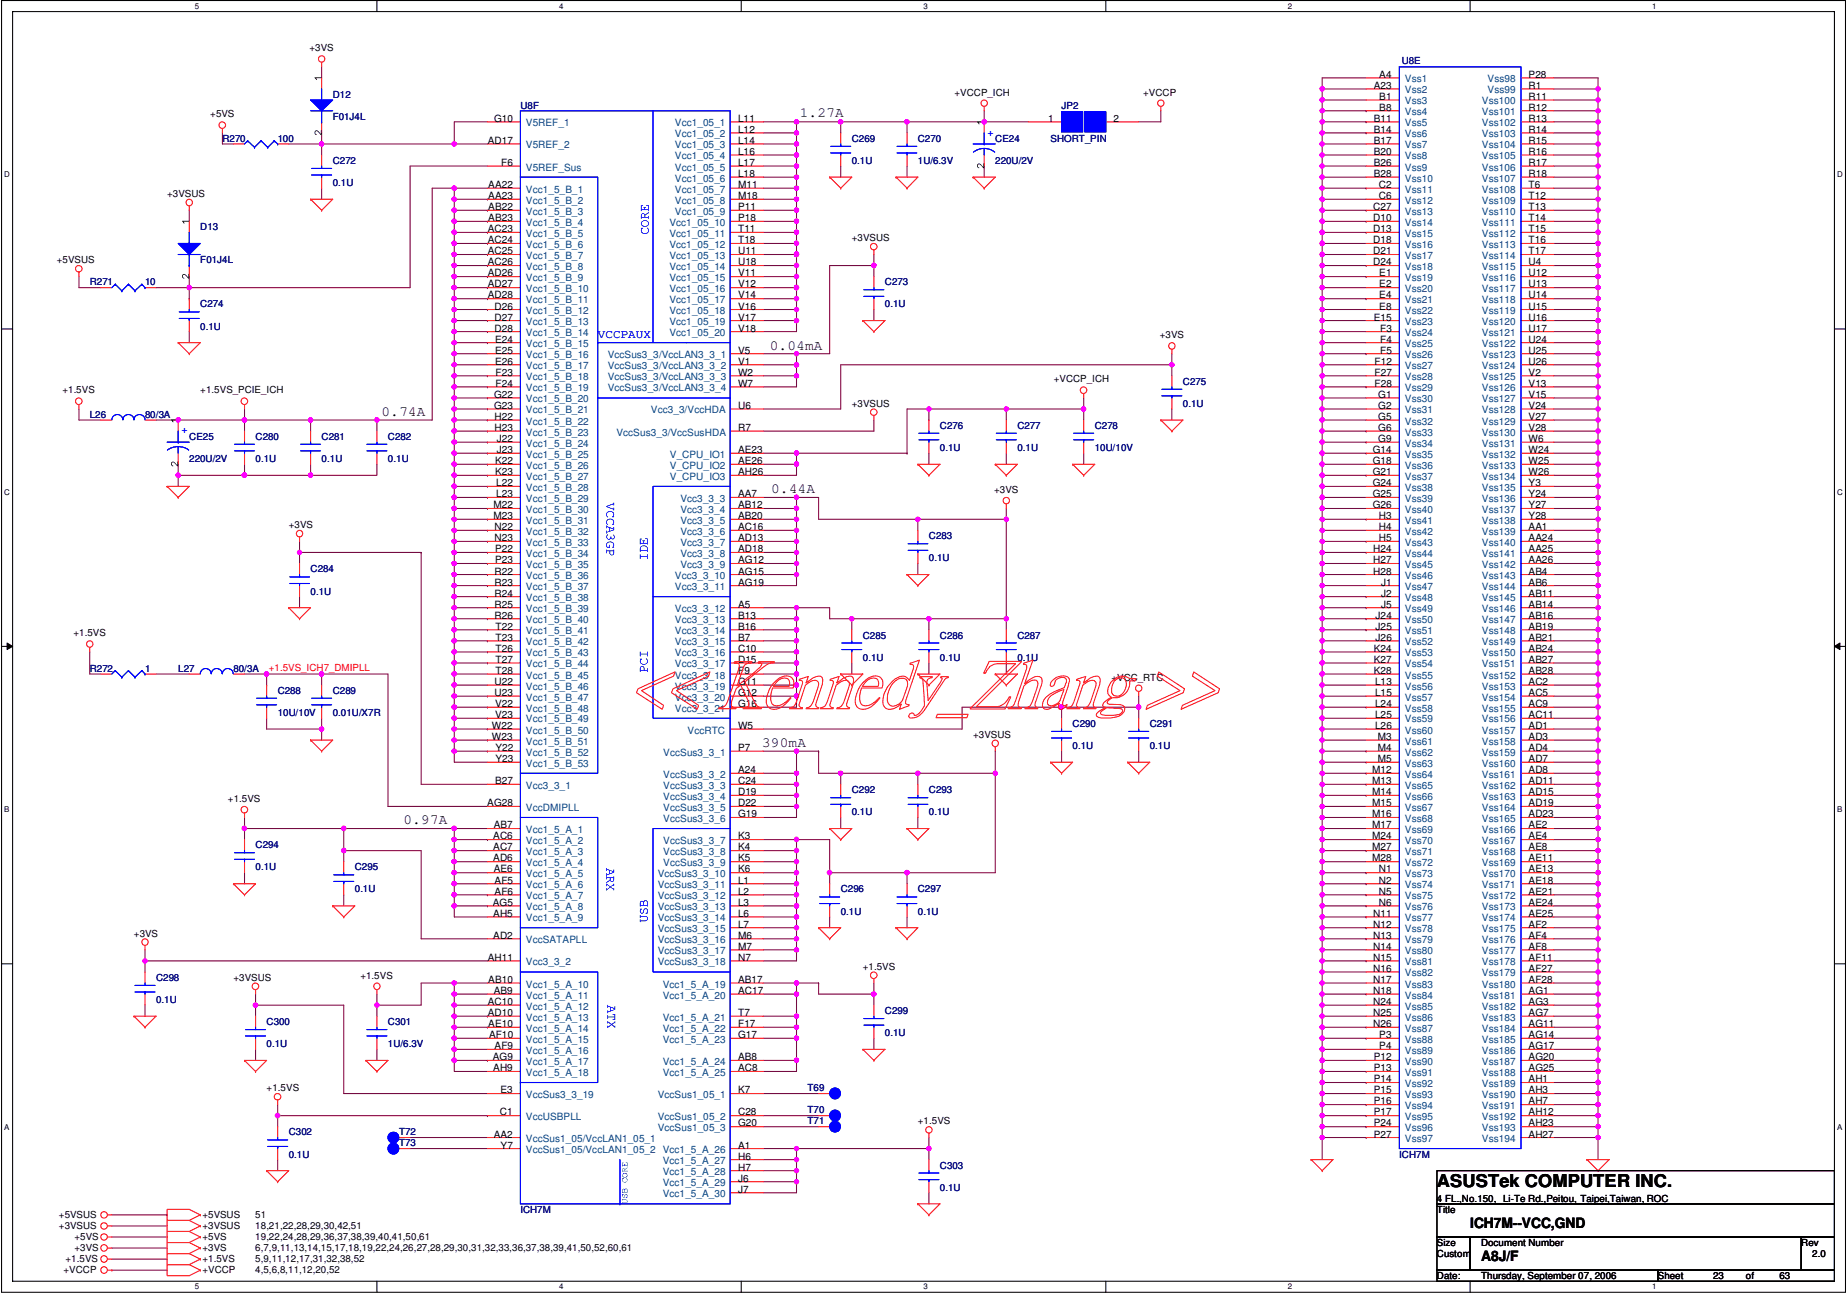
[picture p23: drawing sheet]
<svg xmlns="http://www.w3.org/2000/svg" width="297mm" height="210mm" viewBox="0 0 297 210" stroke-linecap="round" stroke-linejoin="round" font-family="sans-serif">
<defs><g id="words">
<text font-size="2.8" x="231.1" y="191">ASUSTek COMPUTER INC.</text>
<g font-size="2.3">
<text x="128.6" y="18.8">1.27A</text>
<text x="123.8" y="56.3">0.04mA</text>
<text x="61.3" y="66.9">0.74A</text>
<text x="124" y="79.3">0.44A</text>
<text x="122.6" y="120.2">390mA</text>
<text x="64.9" y="132.6">0.97A</text>
<text x="236.4" y="197.6">ICH7M--VCC,GND</text>
<text x="238.2" y="202.9">A8J/F</text>
</g>
<text font-size="1.9" fill="#00f" x="96.1" y="54.4">VCCPAUX</text>
<g font-size="1.6">
<text x="49.8" y="8.3">+3VS</text>
<text x="153.5" y="15.4">+VCCP_ICH</text>
<text x="183.9" y="15.4">+VCCP</text>
<text x="220.9" y="14.3">A23</text>
<text x="221.8" y="12.5">A4</text>
<text x="221.8" y="16">B1</text>
<text x="221.8" y="17.8">B8</text>
<text x="245.8" y="12.5">P28</text>
<text x="245.8" y="14.3">R1</text>
<text x="245.8" y="16">R11</text>
<text x="245.8" y="17.8">R12</text>
<text x="33.8" y="18.9">+5VS</text>
<text x="78.4" y="23.2">AD17</text>
<text x="79.5" y="19.6">G10</text>
<text x="118.7" y="19.6">L11</text>
<text x="118.7" y="21.4">L12</text>
<text x="118.7" y="23.2">L14</text>
<text x="168.6" y="19.6">1</text>
<text x="179.1" y="19.6">2</text>
<text x="220.9" y="19.6">B11</text>
<text x="220.9" y="21.4">B14</text>
<text x="220.9" y="23.2">B17</text>
<text x="245.8" y="19.6">R13</text>
<text x="245.8" y="21.4">R14</text>
<text x="245.8" y="23.2">R15</text>
<text x="80.6" y="26.7">F6</text>
<text x="118.7" y="24.9">L16</text>
<text x="118.7" y="26.7">L17</text>
<text x="118.7" y="28.5">L18</text>
<text x="220.9" y="24.9">B20</text>
<text x="220.9" y="26.7">B26</text>
<text x="220.9" y="28.5">B28</text>
<text x="245.8" y="24.9">R16</text>
<text x="245.8" y="26.7">R17</text>
<text x="245.8" y="28.5">R18</text>
<text x="26.9" y="31.7">+3VSUS</text>
<text x="78.5" y="30.3">AA22</text>
<text x="78.5" y="32">AA23</text>
<text x="78.5" y="33.8">AB22</text>
<text x="78.5" y="35.6">AB23</text>
<text x="118.7" y="30.3">M11</text>
<text x="118.7" y="32">M18</text>
<text x="118.7" y="33.8">P11</text>
<text x="118.7" y="35.6">P18</text>
<text x="220.8" y="33.8">C27</text>
<text x="220.8" y="35.6">D10</text>
<text x="221.7" y="30.3">C2</text>
<text x="221.7" y="32">C6</text>
<text x="245.8" y="30.3">T6</text>
<text x="245.8" y="32">T12</text>
<text x="245.8" y="33.8">T13</text>
<text x="245.8" y="35.6">T14</text>
<text x="78.4" y="37.3">AC23</text>
<text x="78.4" y="39.1">AC24</text>
<text x="78.4" y="40.9">AC25</text>
<text x="118.7" y="37.3">T11</text>
<text x="118.7" y="39.1">T18</text>
<text x="118.7" y="40.9">U11</text>
<text x="137" y="38.8">+3VSUS</text>
<text x="220.8" y="37.3">D13</text>
<text x="220.8" y="39.1">D18</text>
<text x="220.8" y="40.9">D21</text>
<text x="245.8" y="37.3">T15</text>
<text x="245.8" y="39.1">T16</text>
<text x="245.8" y="40.9">T17</text>
<text x="9.1" y="42.3">+5VSUS</text>
<text x="78.4" y="42.7">AC26</text>
<text x="78.4" y="44.4">AD26</text>
<text x="78.4" y="46.2">AD27</text>
<text x="118.7" y="42.7">U18</text>
<text x="118.7" y="44.4">V11</text>
<text x="118.7" y="46.2">V12</text>
<text x="220.8" y="42.7">D24</text>
<text x="221.8" y="44.4">E1</text>
<text x="221.8" y="46.2">E2</text>
<text x="245.8" y="42.7">U4</text>
<text x="245.8" y="44.4">U12</text>
<text x="245.8" y="46.2">U13</text>
<text x="78.4" y="48">AD28</text>
<text x="79.5" y="49.8">D26</text>
<text x="79.5" y="51.6">D27</text>
<text x="79.5" y="53.3">D28</text>
<text x="118.7" y="48">V14</text>
<text x="118.7" y="49.8">V16</text>
<text x="118.7" y="51.6">V17</text>
<text x="118.7" y="53.3">V18</text>
<text x="220.9" y="51.6">E15</text>
<text x="221.8" y="48">E4</text>
<text x="221.8" y="49.8">E8</text>
<text x="222" y="53.3">F3</text>
<text x="245.8" y="48">U14</text>
<text x="245.8" y="49.8">U15</text>
<text x="245.8" y="51.6">U16</text>
<text x="245.8" y="53.3">U17</text>
<text x="79.6" y="55.1">E24</text>
<text x="79.6" y="56.9">E25</text>
<text x="79.6" y="58.7">E26</text>
<text x="118.7" y="56.9">V5</text>
<text x="118.7" y="58.7">V1</text>
<text x="186.5" y="54.4">+3VS</text>
<text x="221.1" y="58.7">F12</text>
<text x="222" y="55.1">F4</text>
<text x="222" y="56.9">F5</text>
<text x="245.8" y="55.1">U24</text>
<text x="245.8" y="56.9">U25</text>
<text x="245.8" y="58.7">U26</text>
<text x="10" y="63.3">+1.5VS</text>
<text x="32.2" y="63.3">+1.5VS_PCIE_ICH</text>
<text x="79.5" y="64">G22</text>
<text x="79.5" y="65.8">G23</text>
<text x="79.7" y="60.5">F23</text>
<text x="79.7" y="62.2">F24</text>
<text x="118.7" y="60.5">W2</text>
<text x="118.7" y="62.2">W7</text>
<text x="118.7" y="65.8">U6</text>
<text x="137" y="65.4">+3VSUS</text>
<text x="169.5" y="61.5">+VCCP_ICH</text>
<text x="221.1" y="60.5">F27</text>
<text x="221.1" y="62.2">F28</text>
<text x="221.7" y="64">G1</text>
<text x="221.7" y="65.8">G2</text>
<text x="245.8" y="60.5">V2</text>
<text x="245.8" y="62.2">V13</text>
<text x="245.8" y="64">V15</text>
<text x="245.8" y="65.8">V24</text>
<text x="79.5" y="67.5">H22</text>
<text x="79.5" y="69.3">H23</text>
<text x="79.9" y="71.1">J22</text>
<text x="118.7" y="69.3">R7</text>
<text x="221.7" y="67.5">G5</text>
<text x="221.7" y="69.3">G6</text>
<text x="221.7" y="71.1">G9</text>
<text x="245.8" y="67.5">V27</text>
<text x="245.8" y="69.3">V28</text>
<text x="245.8" y="71.1">W6</text>
<text x="79.6" y="74.6">K22</text>
<text x="79.6" y="76.4">K23</text>
<text x="79.9" y="72.9">J23</text>
<text x="118.7" y="72.9">AE23</text>
<text x="118.7" y="74.6">AE26</text>
<text x="118.7" y="76.4">AH26</text>
<text x="220.8" y="72.9">G14</text>
<text x="220.8" y="74.6">G18</text>
<text x="220.8" y="76.4">G21</text>
<text x="245.8" y="72.9">W24</text>
<text x="245.8" y="74.6">W25</text>
<text x="245.8" y="76.4">W26</text>
<text x="79.4" y="81.7">M22</text>
<text x="79.4" y="83.5">M23</text>
<text x="79.8" y="78.2">L22</text>
<text x="79.8" y="80">L23</text>
<text x="118.7" y="80">AA7</text>
<text x="118.7" y="81.7">AB12</text>
<text x="118.7" y="83.5">AB20</text>
<text x="159.9" y="79.3">+3VS</text>
<text x="220.8" y="78.2">G24</text>
<text x="220.8" y="80">G25</text>
<text x="220.8" y="81.7">G26</text>
<text x="221.7" y="83.5">H3</text>
<text x="245.8" y="78.2">Y3</text>
<text x="245.8" y="80">Y24</text>
<text x="245.8" y="81.7">Y27</text>
<text x="245.8" y="83.5">Y28</text>
<text x="46.4" y="85">+3VS</text>
<text x="79.5" y="85.3">N22</text>
<text x="79.5" y="87.1">N23</text>
<text x="79.6" y="88.9">P22</text>
<text x="118.7" y="85.3">AC16</text>
<text x="118.7" y="87.1">AD13</text>
<text x="118.7" y="88.9">AD18</text>
<text x="220.8" y="88.9">H24</text>
<text x="221.7" y="85.3">H4</text>
<text x="221.7" y="87.1">H5</text>
<text x="245.8" y="85.3">AA1</text>
<text x="245.8" y="87.1">AA24</text>
<text x="245.8" y="88.9">AA25</text>
<text x="79.5" y="92.4">R22</text>
<text x="79.5" y="94.2">R23</text>
<text x="79.5" y="96">R24</text>
<text x="79.6" y="90.6">P23</text>
<text x="118.7" y="90.6">AG12</text>
<text x="118.7" y="92.4">AG15</text>
<text x="118.7" y="94.2">AG19</text>
<text x="220.8" y="90.6">H27</text>
<text x="220.8" y="92.4">H28</text>
<text x="222.1" y="94.2">J1</text>
<text x="222.1" y="96">J2</text>
<text x="245.8" y="90.6">AA26</text>
<text x="245.8" y="92.4">AB4</text>
<text x="245.8" y="94.2">AB6</text>
<text x="245.8" y="96">AB11</text>
<text x="79.5" y="97.7">R25</text>
<text x="79.5" y="99.5">R26</text>
<text x="79.7" y="101.3">T22</text>
<text x="118.7" y="97.7">A5</text>
<text x="118.7" y="99.5">B13</text>
<text x="118.7" y="101.3">B16</text>
<text x="221.2" y="99.5">J24</text>
<text x="221.2" y="101.3">J25</text>
<text x="222.1" y="97.7">J5</text>
<text x="245.8" y="97.7">AB14</text>
<text x="245.8" y="99.5">AB16</text>
<text x="245.8" y="101.3">AB19</text>
<text x="11.8" y="102.4">+1.5VS</text>
<text x="79.7" y="103">T23</text>
<text x="79.7" y="104.8">T26</text>
<text x="79.7" y="106.6">T27</text>
<text x="118.7" y="103">B7</text>
<text x="118.7" y="104.8">C10</text>
<text x="118.7" y="106.6">D15</text>
<text x="220.9" y="104.8">K24</text>
<text x="220.9" y="106.6">K27</text>
<text x="221.2" y="103">J26</text>
<text x="245.8" y="103">AB21</text>
<text x="245.8" y="104.8">AB24</text>
<text x="245.8" y="106.6">AB27</text>
<text x="79.5" y="110.2">U22</text>
<text x="79.5" y="111.9">U23</text>
<text x="79.6" y="113.7">V22</text>
<text x="79.7" y="108.4">T28</text>
<text x="118.7" y="108.4">F9</text>
<text x="118.7" y="110.2">G11</text>
<text x="118.7" y="111.9">G12</text>
<text x="118.7" y="113.7">G16</text>
<text x="178.7" y="109.5">+VCC_RTC</text>
<text x="220.9" y="108.4">K28</text>
<text x="221.1" y="110.2">L13</text>
<text x="221.1" y="111.9">L15</text>
<text x="221.1" y="113.7">L24</text>
<text x="245.8" y="108.4">AB28</text>
<text x="245.8" y="110.2">AC2</text>
<text x="245.8" y="111.9">AC5</text>
<text x="245.8" y="113.7">AC9</text>
<text x="79.1" y="117.3">W22</text>
<text x="79.1" y="119">W23</text>
<text x="79.6" y="115.5">V23</text>
<text x="118.7" y="117.3">W5</text>
<text x="156.5" y="118.7">+3VSUS</text>
<text x="221.1" y="115.5">L25</text>
<text x="221.1" y="117.3">L26</text>
<text x="221.6" y="119">M3</text>
<text x="245.8" y="115.5">AC11</text>
<text x="245.8" y="117.3">AD1</text>
<text x="245.8" y="119">AD3</text>
<text x="79.7" y="120.8">Y22</text>
<text x="79.7" y="122.6">Y23</text>
<text x="118.7" y="120.8">P7</text>
<text x="118.7" y="124.4">A24</text>
<text x="220.7" y="124.4">M12</text>
<text x="221.6" y="120.8">M4</text>
<text x="221.6" y="122.6">M5</text>
<text x="245.8" y="120.8">AD4</text>
<text x="245.8" y="122.6">AD7</text>
<text x="245.8" y="124.4">AD8</text>
<text x="36.7" y="129">+1.5VS</text>
<text x="78.4" y="129.7">AG28</text>
<text x="79.6" y="126.2">B27</text>
<text x="118.7" y="126.2">C24</text>
<text x="118.7" y="127.9">D19</text>
<text x="118.7" y="129.7">D22</text>
<text x="118.7" y="131.5">G19</text>
<text x="220.7" y="126.2">M13</text>
<text x="220.7" y="127.9">M14</text>
<text x="220.7" y="129.7">M15</text>
<text x="220.7" y="131.5">M16</text>
<text x="245.8" y="126.2">AD11</text>
<text x="245.8" y="127.9">AD15</text>
<text x="245.8" y="129.7">AD19</text>
<text x="245.8" y="131.5">AD23</text>
<text x="79.3" y="135">AC6</text>
<text x="79.3" y="136.8">AC7</text>
<text x="79.4" y="133.2">AB7</text>
<text x="118.7" y="135">K3</text>
<text x="118.7" y="136.8">K4</text>
<text x="220.7" y="133.2">M17</text>
<text x="220.7" y="135">M24</text>
<text x="220.7" y="136.8">M27</text>
<text x="245.8" y="133.2">AE2</text>
<text x="245.8" y="135">AE4</text>
<text x="245.8" y="136.8">AE8</text>
<text x="79.3" y="138.6">AD6</text>
<text x="79.4" y="140.3">AE6</text>
<text x="79.5" y="143.9">AF6</text>
<text x="79.5" y="142.1">AF5</text>
<text x="118.7" y="138.6">K5</text>
<text x="118.7" y="140.3">K6</text>
<text x="118.7" y="142.1">L1</text>
<text x="118.7" y="143.9">L2</text>
<text x="220.7" y="138.6">M28</text>
<text x="221.7" y="140.3">N1</text>
<text x="221.7" y="142.1">N2</text>
<text x="221.7" y="143.9">N5</text>
<text x="245.8" y="138.6">AE11</text>
<text x="245.8" y="140.3">AE13</text>
<text x="245.8" y="142.1">AE18</text>
<text x="245.8" y="143.9">AE21</text>
<text x="79.2" y="145.7">AG5</text>
<text x="79.3" y="147.4">AH5</text>
<text x="118.7" y="145.7">L3</text>
<text x="118.7" y="147.4">L6</text>
<text x="118.7" y="149.2">L7</text>
<text x="220.8" y="147.4">N11</text>
<text x="220.8" y="149.2">N12</text>
<text x="221.7" y="145.7">N6</text>
<text x="245.8" y="145.7">AE24</text>
<text x="245.8" y="147.4">AE25</text>
<text x="245.8" y="149.2">AF2</text>
<text x="21.5" y="150.7">+3VS</text>
<text x="78.4" y="154.6">AH11</text>
<text x="79.3" y="151">AD2</text>
<text x="118.7" y="151">M6</text>
<text x="118.7" y="152.8">M7</text>
<text x="118.7" y="154.6">N7</text>
<text x="138.8" y="156">+1.5VS</text>
<text x="220.8" y="151">N13</text>
<text x="220.8" y="152.8">N14</text>
<text x="220.8" y="154.6">N15</text>
<text x="245.8" y="151">AF4</text>
<text x="245.8" y="152.8">AF8</text>
<text x="245.8" y="154.6">AF11</text>
<text x="37.5" y="157.8">+3VSUS</text>
<text x="58" y="157.4">+1.5VS</text>
<text x="78.4" y="161.7">AC10</text>
<text x="78.5" y="158.1">AB10</text>
<text x="79.4" y="159.9">AB9</text>
<text x="118.7" y="158.1">AB17</text>
<text x="118.7" y="159.9">AC17</text>
<text x="220.8" y="156.3">N16</text>
<text x="220.8" y="158.1">N17</text>
<text x="220.8" y="159.9">N18</text>
<text x="220.8" y="161.7">N24</text>
<text x="245.8" y="156.3">AF27</text>
<text x="245.8" y="158.1">AF28</text>
<text x="245.8" y="159.9">AG1</text>
<text x="245.8" y="161.7">AG3</text>
<text x="78.4" y="163.4">AD10</text>
<text x="78.5" y="165.2">AE10</text>
<text x="78.7" y="167">AF10</text>
<text x="118.7" y="163.4">T7</text>
<text x="118.7" y="165.2">F17</text>
<text x="118.7" y="167">G17</text>
<text x="220.8" y="163.4">N25</text>
<text x="220.8" y="165.2">N26</text>
<text x="221.8" y="167">P3</text>
<text x="245.8" y="163.4">AG7</text>
<text x="245.8" y="165.2">AG11</text>
<text x="245.8" y="167">AG14</text>
<text x="79.2" y="170.5">AG9</text>
<text x="79.3" y="172.3">AH9</text>
<text x="79.5" y="168.7">AF9</text>
<text x="118.7" y="170.5">AB8</text>
<text x="118.7" y="172.3">AC8</text>
<text x="220.9" y="170.5">P12</text>
<text x="220.9" y="172.3">P13</text>
<text x="221.8" y="168.7">P4</text>
<text x="245.8" y="168.7">AG17</text>
<text x="245.8" y="170.5">AG20</text>
<text x="245.8" y="172.3">AG25</text>
<text x="42.9" y="175.5">+1.5VS</text>
<text x="80.4" y="179.4">C1</text>
<text x="80.5" y="175.9">E3</text>
<text x="118.7" y="175.9">K7</text>
<text x="118.7" y="179.4">C28</text>
<text x="220.9" y="174.1">P14</text>
<text x="220.9" y="175.9">P15</text>
<text x="220.9" y="177.6">P16</text>
<text x="220.9" y="179.4">P17</text>
<text x="245.8" y="174.1">AH1</text>
<text x="245.8" y="175.9">AH3</text>
<text x="245.8" y="177.6">AH7</text>
<text x="245.8" y="179.4">AH12</text>
<text x="79.4" y="183">AA2</text>
<text x="80.5" y="184.7">Y7</text>
<text x="118.7" y="181.2">G20</text>
<text x="118.7" y="184.7">A1</text>
<text x="147.6" y="180.8">+1.5VS</text>
<text x="220.9" y="181.2">P24</text>
<text x="220.9" y="183">P27</text>
<text x="245.8" y="181.2">AH23</text>
<text x="245.8" y="183">AH27</text>
<text x="118.7" y="186.5">H6</text>
<text x="118.7" y="188.3">H7</text>
<text x="118.7" y="190.1">J6</text>
<text x="118.7" y="191.9">J7</text>
<text x="9.5" y="197.7">+3VSUS</text>
<text x="9.5" y="196">+5VSUS</text>
<text x="32.6" y="197.7">+3VSUS</text>
<text x="32.6" y="196">+5VSUS</text>
<text x="41.1" y="197.7">18,21,22,28,29,30,42,51</text>
<text x="41.1" y="196">51</text>
<text x="231.1" y="195.1">Title</text>
<text x="231.1" y="193.3">4 FL.,No.150, Li-Te Rd.,Peitou, Taipei,Taiwan, ROC</text>
<text x="10.5" y="203">+1.5VS</text>
<text x="12" y="201.3">+3VS</text>
<text x="12" y="199.5">+5VS</text>
<text x="32.6" y="203">+1.5VS</text>
<text x="32.6" y="201.3">+3VS</text>
<text x="32.6" y="199.5">+5VS</text>
<text x="41.1" y="203">5,9,11,12,17,31,32,38,52</text>
<text x="41.1" y="201.3">6,7,9,11,13,14,15,17,18,19,22,24,26,27,28,29,30,31,32,33,36,37,38,39,41,50,52,60,61</text>
<text x="41.1" y="199.5">19,22,24,28,29,36,37,38,39,40,41,50,61</text>
<text x="231.1" y="200.4">Size</text>
<text x="231.1" y="202.1">Custom</text>
<text x="238.2" y="200.4">Document Number</text>
<text x="289.7" y="200.4">Rev</text>
<text x="291.5" y="202.1">2.0</text>
<text x="10.2" y="204.8">+VCCP</text>
<text x="32.6" y="204.8">+VCCP</text>
<text x="41.1" y="204.8">4,5,6,8,11,12,20,52</text>
<text x="231.1" y="205.7">Date:</text>
<text x="238.2" y="205.7">Thursday, September 07, 2006</text>
<text x="266.6" y="205.7">Sheet</text>
<text x="275.5" y="205.7">23</text>
<text x="280.8" y="205.7">of</text>
<text x="286.2" y="205.7">63</text>
</g>
<g font-size="1.6" fill="#000080">
<text x="225.4" y="10.4">U8E</text>
<text x="53.5" y="15.7">D12</text>
<text x="83.7" y="17.5">U8F</text>
<text x="170.7" y="17.5">JP2</text>
<text x="35.8" y="22.8">R270</text>
<text x="44.7" y="22.8">100</text>
<text x="53.5" y="19.3">F01J4L</text>
<text x="137" y="22.8">C269</text>
<text x="147.6" y="22.8">C270</text>
<text x="160.1" y="22.8">CE24</text>
<text x="168.9" y="22.8">SHORT_PIN</text>
<text x="53.5" y="26.4">C272</text>
<text x="53.5" y="29.9">0.1U</text>
<text x="137" y="26.4">0.1U</text>
<text x="147.6" y="26.4">1U/6.3V</text>
<text x="160.1" y="26.4">220U/2V</text>
<text x="32.2" y="37">D13</text>
<text x="14.4" y="45.9">R271</text>
<text x="23.3" y="45.9">10</text>
<text x="32.2" y="42.3">F01J4L</text>
<text x="142.3" y="45.9">C273</text>
<text x="32.2" y="49.4">C274</text>
<text x="32.2" y="53">0.1U</text>
<text x="142.3" y="49.4">0.1U</text>
<text x="190.2" y="61.9">C275</text>
<text x="190.2" y="65.4">0.1U</text>
<text x="14.4" y="67.2">L26</text>
<text x="23.3" y="67.2">80/3A</text>
<text x="30.4" y="70.7">CE25</text>
<text x="41.1" y="70.7">C280</text>
<text x="51.7" y="70.7">C281</text>
<text x="62.4" y="70.7">C282</text>
<text x="151.2" y="69">C276</text>
<text x="163.6" y="69">C277</text>
<text x="176.1" y="69">C278</text>
<text x="30.4" y="74.3">220U/2V</text>
<text x="41.1" y="74.3">0.1U</text>
<text x="51.7" y="74.3">0.1U</text>
<text x="62.4" y="74.3">0.1U</text>
<text x="151.2" y="72.5">0.1U</text>
<text x="163.6" y="72.5">0.1U</text>
<text x="176.1" y="72.5">10U/10V</text>
<text x="149.4" y="86.7">C283</text>
<text x="49.9" y="92.1">C284</text>
<text x="49.9" y="95.6">0.1U</text>
<text x="149.4" y="90.3">0.1U</text>
<text x="138.8" y="102.7">C285</text>
<text x="138.8" y="106.3">0.1U</text>
<text x="151.2" y="102.7">C286</text>
<text x="151.2" y="106.3">0.1U</text>
<text x="163.6" y="102.7">C287</text>
<text x="163.6" y="106.3">0.1U</text>
<text x="14.4" y="108">R272</text>
<text x="23.3" y="108">1</text>
<text x="28.7" y="108">L27</text>
<text x="37.5" y="108">80/3A</text>
<text x="44.7" y="111.6">C288</text>
<text x="53.5" y="111.6">C289</text>
<text x="44.7" y="115.1">10U/10V</text>
<text x="53.5" y="115.1">0.01U/X7R</text>
<text x="172.5" y="116.9">C290</text>
<text x="184.9" y="116.9">C291</text>
<text x="172.5" y="120.5">0.1U</text>
<text x="184.9" y="120.5">0.1U</text>
<text x="137" y="127.6">C292</text>
<text x="137" y="131.1">0.1U</text>
<text x="149.4" y="127.6">C293</text>
<text x="149.4" y="131.1">0.1U</text>
<text x="41.1" y="136.4">C294</text>
<text x="41.1" y="140">0.1U</text>
<text x="57.1" y="140">C295</text>
<text x="57.1" y="143.6">0.1U</text>
<text x="135.2" y="143.6">C296</text>
<text x="147.6" y="143.6">C297</text>
<text x="135.2" y="147.1">0.1U</text>
<text x="147.6" y="147.1">0.1U</text>
<text x="25.1" y="157.8">C298</text>
<text x="25.1" y="161.3">0.1U</text>
<text x="42.9" y="164.9">C300</text>
<text x="62.4" y="164.9">C301</text>
<text x="142.3" y="163.1">C299</text>
<text x="142.3" y="166.6">0.1U</text>
<text x="42.9" y="168.4">0.1U</text>
<text x="62.4" y="168.4">1U/6.3V</text>
<text x="129.9" y="175.5">T69</text>
<text x="129.9" y="179.1">T70</text>
<text x="46.4" y="182.6">C302</text>
<text x="64.2" y="182.6">T72</text>
<text x="64.2" y="184.4">T73</text>
<text x="129.9" y="180.8">T71</text>
<text x="46.4" y="186.2">0.1U</text>
<text x="151.2" y="188">C303</text>
<text x="151.2" y="191.5">0.1U</text>
<text x="225" y="186.2">ICH7M</text>
<text x="83.7" y="195.1">ICH7M</text>
</g>
<g font-size="1.6" fill="#004080">
<text x="225.9" y="13.3">Vss1</text>
<text x="225.9" y="15">Vss2</text>
<text x="225.9" y="16.8">Vss3</text>
<text x="238.3" y="16.8">Vss100</text>
<text x="239.2" y="13.3">Vss98</text>
<text x="239.2" y="15">Vss99</text>
<text x="84.6" y="20.3">V5REF_1</text>
<text x="84.6" y="23.9">V5REF_2</text>
<text x="108.5" y="20.3">Vcc1_05_1</text>
<text x="108.5" y="22.1">Vcc1_05_2</text>
<text x="108.5" y="23.9">Vcc1_05_3</text>
<text x="225.9" y="18.5">Vss4</text>
<text x="225.9" y="20.3">Vss5</text>
<text x="225.9" y="22.1">Vss6</text>
<text x="225.9" y="23.9">Vss7</text>
<text x="238.3" y="18.5">Vss101</text>
<text x="238.3" y="20.3">Vss102</text>
<text x="238.3" y="22.1">Vss103</text>
<text x="238.3" y="23.9">Vss104</text>
<text x="84.6" y="27.4">V5REF_Sus</text>
<text x="108.5" y="25.7">Vcc1_05_4</text>
<text x="108.5" y="27.4">Vcc1_05_5</text>
<text x="108.5" y="29.2">Vcc1_05_6</text>
<text x="225.9" y="25.7">Vss8</text>
<text x="225.9" y="27.4">Vss9</text>
<text x="225.9" y="29.2">Vss10</text>
<text x="238.3" y="25.7">Vss105</text>
<text x="238.3" y="27.4">Vss106</text>
<text x="238.3" y="29.2">Vss107</text>
<text x="84.6" y="31">Vcc1_5_B_1</text>
<text x="84.6" y="32.8">Vcc1_5_B_2</text>
<text x="84.6" y="34.5">Vcc1_5_B_3</text>
<text x="108.5" y="31">Vcc1_05_7</text>
<text x="108.5" y="32.8">Vcc1_05_8</text>
<text x="108.5" y="34.5">Vcc1_05_9</text>
<text x="225.9" y="31">Vss11</text>
<text x="225.9" y="32.8">Vss12</text>
<text x="225.9" y="34.5">Vss13</text>
<text x="238.3" y="31">Vss108</text>
<text x="238.3" y="32.8">Vss109</text>
<text x="238.3" y="34.5">Vss110</text>
<text x="84.6" y="36.3">Vcc1_5_B_4</text>
<text x="84.6" y="38.1">Vcc1_5_B_5</text>
<text x="84.6" y="39.9">Vcc1_5_B_6</text>
<text x="84.6" y="41.7">Vcc1_5_B_7</text>
<text x="107.7" y="36.3">Vcc1_05_10</text>
<text x="107.7" y="38.1">Vcc1_05_11</text>
<text x="107.7" y="39.9">Vcc1_05_12</text>
<text x="107.7" y="41.7">Vcc1_05_13</text>
<text x="225.9" y="36.3">Vss14</text>
<text x="225.9" y="38.1">Vss15</text>
<text x="225.9" y="39.9">Vss16</text>
<text x="225.9" y="41.7">Vss17</text>
<text x="238.3" y="36.3">Vss111</text>
<text x="238.3" y="38.1">Vss112</text>
<text x="238.3" y="39.9">Vss113</text>
<text x="238.3" y="41.7">Vss114</text>
<text x="84.6" y="43.4">Vcc1_5_B_8</text>
<text x="84.6" y="45.2">Vcc1_5_B_9</text>
<text x="84.6" y="47">Vcc1_5_B_10</text>
<text x="107.7" y="43.4">Vcc1_05_14</text>
<text x="107.7" y="45.2">Vcc1_05_15</text>
<text x="107.7" y="47">Vcc1_05_16</text>
<text x="225.9" y="43.4">Vss18</text>
<text x="225.9" y="45.2">Vss19</text>
<text x="225.9" y="47">Vss20</text>
<text x="238.3" y="43.4">Vss115</text>
<text x="238.3" y="45.2">Vss116</text>
<text x="238.3" y="47">Vss117</text>
<text x="84.6" y="48.8">Vcc1_5_B_11</text>
<text x="84.6" y="50.5">Vcc1_5_B_12</text>
<text x="84.6" y="52.3">Vcc1_5_B_13</text>
<text x="107.7" y="48.8">Vcc1_05_17</text>
<text x="107.7" y="50.5">Vcc1_05_18</text>
<text x="107.7" y="52.3">Vcc1_05_19</text>
<text x="225.9" y="48.8">Vss21</text>
<text x="225.9" y="50.5">Vss22</text>
<text x="225.9" y="52.3">Vss23</text>
<text x="238.3" y="48.8">Vss118</text>
<text x="238.3" y="50.5">Vss119</text>
<text x="238.3" y="52.3">Vss120</text>
<text x="84.6" y="54.1">Vcc1_5_B_14</text>
<text x="84.6" y="55.8">Vcc1_5_B_15</text>
<text x="84.6" y="57.6">Vcc1_5_B_16</text>
<text x="84.6" y="59.4">Vcc1_5_B_17</text>
<text x="97.7" y="57.6">VccSus3_3/VccLAN3_3_1</text>
<text x="97.7" y="59.4">VccSus3_3/VccLAN3_3_2</text>
<text x="107.7" y="54.1">Vcc1_05_20</text>
<text x="225.9" y="54.1">Vss24</text>
<text x="225.9" y="55.8">Vss25</text>
<text x="225.9" y="57.6">Vss26</text>
<text x="225.9" y="59.4">Vss27</text>
<text x="238.3" y="54.1">Vss121</text>
<text x="238.3" y="55.8">Vss122</text>
<text x="238.3" y="57.6">Vss123</text>
<text x="238.3" y="59.4">Vss124</text>
<text x="84.6" y="61.2">Vcc1_5_B_18</text>
<text x="84.6" y="62.9">Vcc1_5_B_19</text>
<text x="84.6" y="64.7">Vcc1_5_B_20</text>
<text x="97.7" y="61.2">VccSus3_3/VccLAN3_3_3</text>
<text x="97.7" y="62.9">VccSus3_3/VccLAN3_3_4</text>
<text x="225.9" y="61.2">Vss28</text>
<text x="225.9" y="62.9">Vss29</text>
<text x="225.9" y="64.7">Vss30</text>
<text x="238.3" y="61.2">Vss125</text>
<text x="238.3" y="62.9">Vss126</text>
<text x="238.3" y="64.7">Vss127</text>
<text x="84.6" y="66.5">Vcc1_5_B_21</text>
<text x="84.6" y="68.3">Vcc1_5_B_22</text>
<text x="84.6" y="70.1">Vcc1_5_B_23</text>
<text x="84.6" y="71.8">Vcc1_5_B_24</text>
<text x="99.1" y="70.1">VccSus3_3/VccSusHDA</text>
<text x="104.7" y="66.5">Vcc3_3/VccHDA</text>
<text x="225.9" y="66.5">Vss31</text>
<text x="225.9" y="68.3">Vss32</text>
<text x="225.9" y="70.1">Vss33</text>
<text x="225.9" y="71.8">Vss34</text>
<text x="238.3" y="66.5">Vss128</text>
<text x="238.3" y="68.3">Vss129</text>
<text x="238.3" y="70.1">Vss130</text>
<text x="238.3" y="71.8">Vss131</text>
<text x="84.6" y="73.6">Vcc1_5_B_25</text>
<text x="84.6" y="75.4">Vcc1_5_B_26</text>
<text x="84.6" y="77.2">Vcc1_5_B_27</text>
<text x="107.7" y="73.6">V_CPU_IO1</text>
<text x="107.7" y="75.4">V_CPU_IO2</text>
<text x="107.7" y="77.2">V_CPU_IO3</text>
<text x="225.9" y="73.6">Vss35</text>
<text x="225.9" y="75.4">Vss36</text>
<text x="225.9" y="77.2">Vss37</text>
<text x="238.3" y="73.6">Vss132</text>
<text x="238.3" y="75.4">Vss133</text>
<text x="238.3" y="77.2">Vss134</text>
<text x="84.6" y="79">Vcc1_5_B_28</text>
<text x="84.6" y="80.7">Vcc1_5_B_29</text>
<text x="84.6" y="82.5">Vcc1_5_B_30</text>
<text x="109.4" y="80.7">Vcc3_3_3</text>
<text x="109.4" y="82.5">Vcc3_3_4</text>
<text x="225.9" y="79">Vss38</text>
<text x="225.9" y="80.7">Vss39</text>
<text x="225.9" y="82.5">Vss40</text>
<text x="238.3" y="79">Vss135</text>
<text x="238.3" y="80.7">Vss136</text>
<text x="238.3" y="82.5">Vss137</text>
<text x="84.6" y="84.2">Vcc1_5_B_31</text>
<text x="84.6" y="86">Vcc1_5_B_32</text>
<text x="84.6" y="87.8">Vcc1_5_B_33</text>
<text x="84.6" y="89.6">Vcc1_5_B_34</text>
<text x="109.4" y="84.2">Vcc3_3_5</text>
<text x="109.4" y="86">Vcc3_3_6</text>
<text x="109.4" y="87.8">Vcc3_3_7</text>
<text x="109.4" y="89.6">Vcc3_3_8</text>
<text x="225.9" y="84.2">Vss41</text>
<text x="225.9" y="86">Vss42</text>
<text x="225.9" y="87.8">Vss43</text>
<text x="225.9" y="89.6">Vss44</text>
<text x="238.3" y="84.2">Vss138</text>
<text x="238.3" y="86">Vss139</text>
<text x="238.3" y="87.8">Vss140</text>
<text x="238.3" y="89.6">Vss141</text>
<text x="84.6" y="91.4">Vcc1_5_B_35</text>
<text x="84.6" y="93.1">Vcc1_5_B_36</text>
<text x="84.6" y="94.9">Vcc1_5_B_37</text>
<text x="108.5" y="93.1">Vcc3_3_10</text>
<text x="108.5" y="94.9">Vcc3_3_11</text>
<text x="109.4" y="91.4">Vcc3_3_9</text>
<text x="225.9" y="91.4">Vss45</text>
<text x="225.9" y="93.1">Vss46</text>
<text x="225.9" y="94.9">Vss47</text>
<text x="238.3" y="91.4">Vss142</text>
<text x="238.3" y="93.1">Vss143</text>
<text x="238.3" y="94.9">Vss144</text>
<text x="84.6" y="96.7">Vcc1_5_B_38</text>
<text x="84.6" y="98.5">Vcc1_5_B_39</text>
<text x="84.6" y="100.2">Vcc1_5_B_40</text>
<text x="108.5" y="98.5">Vcc3_3_12</text>
<text x="108.5" y="100.2">Vcc3_3_13</text>
<text x="225.9" y="96.7">Vss48</text>
<text x="225.9" y="98.5">Vss49</text>
<text x="225.9" y="100.2">Vss50</text>
<text x="238.3" y="96.7">Vss145</text>
<text x="238.3" y="98.5">Vss146</text>
<text x="238.3" y="100.2">Vss147</text>
<text x="84.6" y="102">Vcc1_5_B_41</text>
<text x="84.6" y="103.8">Vcc1_5_B_42</text>
<text x="84.6" y="105.6">Vcc1_5_B_43</text>
<text x="84.6" y="107.4">Vcc1_5_B_44</text>
<text x="108.5" y="102">Vcc3_3_14</text>
<text x="108.5" y="103.8">Vcc3_3_15</text>
<text x="108.5" y="105.6">Vcc3_3_16</text>
<text x="108.5" y="107.4">Vcc3_3_17</text>
<text x="225.9" y="102">Vss51</text>
<text x="225.9" y="103.8">Vss52</text>
<text x="225.9" y="105.6">Vss53</text>
<text x="225.9" y="107.4">Vss54</text>
<text x="238.3" y="102">Vss148</text>
<text x="238.3" y="103.8">Vss149</text>
<text x="238.3" y="105.6">Vss150</text>
<text x="238.3" y="107.4">Vss151</text>
<text x="84.6" y="109.1">Vcc1_5_B_45</text>
<text x="84.6" y="110.9">Vcc1_5_B_46</text>
<text x="84.6" y="112.7">Vcc1_5_B_47</text>
<text x="108.5" y="109.1">Vcc3_3_18</text>
<text x="108.5" y="110.9">Vcc3_3_19</text>
<text x="108.5" y="112.7">Vcc3_3_20</text>
<text x="225.9" y="109.1">Vss55</text>
<text x="225.9" y="110.9">Vss56</text>
<text x="225.9" y="112.7">Vss57</text>
<text x="238.3" y="109.1">Vss152</text>
<text x="238.3" y="110.9">Vss153</text>
<text x="238.3" y="112.7">Vss154</text>
<text x="84.6" y="114.5">Vcc1_5_B_48</text>
<text x="84.6" y="116.2">Vcc1_5_B_49</text>
<text x="84.6" y="118">Vcc1_5_B_50</text>
<text x="84.6" y="119.8">Vcc1_5_B_51</text>
<text x="108.5" y="114.5">Vcc3_3_21</text>
<text x="110.6" y="118">VccRTC</text>
<text x="225.9" y="114.5">Vss58</text>
<text x="225.9" y="116.2">Vss59</text>
<text x="225.9" y="118">Vss60</text>
<text x="225.9" y="119.8">Vss61</text>
<text x="238.3" y="114.5">Vss155</text>
<text x="238.3" y="116.2">Vss156</text>
<text x="238.3" y="118">Vss157</text>
<text x="238.3" y="119.8">Vss158</text>
<text x="84.6" y="121.5">Vcc1_5_B_52</text>
<text x="84.6" y="123.3">Vcc1_5_B_53</text>
<text x="106.7" y="121.5">VccSus3_3_1</text>
<text x="106.7" y="125.1">VccSus3_3_2</text>
<text x="225.9" y="121.5">Vss62</text>
<text x="225.9" y="123.3">Vss63</text>
<text x="225.9" y="125.1">Vss64</text>
<text x="238.3" y="121.5">Vss159</text>
<text x="238.3" y="123.3">Vss160</text>
<text x="238.3" y="125.1">Vss161</text>
<text x="84.6" y="126.9">Vcc3_3_1</text>
<text x="84.6" y="130.4">VccDMIPLL</text>
<text x="106.7" y="126.9">VccSus3_3_3</text>
<text x="106.7" y="128.7">VccSus3_3_4</text>
<text x="106.7" y="130.4">VccSus3_3_5</text>
<text x="225.9" y="126.9">Vss65</text>
<text x="225.9" y="128.7">Vss66</text>
<text x="225.9" y="130.4">Vss67</text>
<text x="238.3" y="126.9">Vss162</text>
<text x="238.3" y="128.7">Vss163</text>
<text x="238.3" y="130.4">Vss164</text>
<text x="84.6" y="134">Vcc1_5_A_1</text>
<text x="84.6" y="135.8">Vcc1_5_A_2</text>
<text x="84.6" y="137.5">Vcc1_5_A_3</text>
<text x="106.7" y="132.2">VccSus3_3_6</text>
<text x="106.7" y="135.8">VccSus3_3_7</text>
<text x="106.7" y="137.5">VccSus3_3_8</text>
<text x="225.9" y="132.2">Vss68</text>
<text x="225.9" y="134">Vss69</text>
<text x="225.9" y="135.8">Vss70</text>
<text x="225.9" y="137.5">Vss71</text>
<text x="238.3" y="132.2">Vss165</text>
<text x="238.3" y="134">Vss166</text>
<text x="238.3" y="135.8">Vss167</text>
<text x="238.3" y="137.5">Vss168</text>
<text x="84.6" y="139.3">Vcc1_5_A_4</text>
<text x="84.6" y="141.1">Vcc1_5_A_5</text>
<text x="84.6" y="142.9">Vcc1_5_A_6</text>
<text x="105.8" y="141.1">VccSus3_3_10</text>
<text x="105.8" y="142.9">VccSus3_3_11</text>
<text x="106.7" y="139.3">VccSus3_3_9</text>
<text x="225.9" y="139.3">Vss72</text>
<text x="225.9" y="141.1">Vss73</text>
<text x="225.9" y="142.9">Vss74</text>
<text x="238.3" y="139.3">Vss169</text>
<text x="238.3" y="141.1">Vss170</text>
<text x="238.3" y="142.9">Vss171</text>
<text x="84.6" y="144.7">Vcc1_5_A_7</text>
<text x="84.6" y="146.4">Vcc1_5_A_8</text>
<text x="84.6" y="148.2">Vcc1_5_A_9</text>
<text x="105.8" y="144.7">VccSus3_3_12</text>
<text x="105.8" y="146.4">VccSus3_3_13</text>
<text x="105.8" y="148.2">VccSus3_3_14</text>
<text x="105.8" y="149.9">VccSus3_3_15</text>
<text x="225.9" y="144.7">Vss75</text>
<text x="225.9" y="146.4">Vss76</text>
<text x="225.9" y="148.2">Vss77</text>
<text x="225.9" y="149.9">Vss78</text>
<text x="238.3" y="144.7">Vss172</text>
<text x="238.3" y="146.4">Vss173</text>
<text x="238.3" y="148.2">Vss174</text>
<text x="238.3" y="149.9">Vss175</text>
<text x="84.6" y="151.7">VccSATAPLL</text>
<text x="84.6" y="155.3">Vcc3_3_2</text>
<text x="105.8" y="151.7">VccSus3_3_16</text>
<text x="105.8" y="153.5">VccSus3_3_17</text>
<text x="105.8" y="155.3">VccSus3_3_18</text>
<text x="225.9" y="151.7">Vss79</text>
<text x="225.9" y="153.5">Vss80</text>
<text x="225.9" y="155.3">Vss81</text>
<text x="238.3" y="151.7">Vss176</text>
<text x="238.3" y="153.5">Vss177</text>
<text x="238.3" y="155.3">Vss178</text>
<text x="84.6" y="158.8">Vcc1_5_A_10</text>
<text x="84.6" y="160.6">Vcc1_5_A_11</text>
<text x="106.6" y="158.8">Vcc1_5_A_19</text>
<text x="106.6" y="160.6">Vcc1_5_A_20</text>
<text x="225.9" y="157.1">Vss82</text>
<text x="225.9" y="158.8">Vss83</text>
<text x="225.9" y="160.6">Vss84</text>
<text x="238.3" y="157.1">Vss179</text>
<text x="238.3" y="158.8">Vss180</text>
<text x="238.3" y="160.6">Vss181</text>
<text x="84.6" y="162.4">Vcc1_5_A_12</text>
<text x="84.6" y="164.2">Vcc1_5_A_13</text>
<text x="84.6" y="165.9">Vcc1_5_A_14</text>
<text x="84.6" y="167.7">Vcc1_5_A_15</text>
<text x="106.6" y="164.2">Vcc1_5_A_21</text>
<text x="106.6" y="165.9">Vcc1_5_A_22</text>
<text x="106.6" y="167.7">Vcc1_5_A_23</text>
<text x="225.9" y="162.4">Vss85</text>
<text x="225.9" y="164.2">Vss86</text>
<text x="225.9" y="165.9">Vss87</text>
<text x="225.9" y="167.7">Vss88</text>
<text x="238.3" y="162.4">Vss182</text>
<text x="238.3" y="164.2">Vss183</text>
<text x="238.3" y="165.9">Vss184</text>
<text x="238.3" y="167.7">Vss185</text>
<text x="84.6" y="169.5">Vcc1_5_A_16</text>
<text x="84.6" y="171.3">Vcc1_5_A_17</text>
<text x="84.6" y="173.1">Vcc1_5_A_18</text>
<text x="106.6" y="171.3">Vcc1_5_A_24</text>
<text x="106.6" y="173.1">Vcc1_5_A_25</text>
<text x="225.9" y="169.5">Vss89</text>
<text x="225.9" y="171.3">Vss90</text>
<text x="225.9" y="173.1">Vss91</text>
<text x="238.3" y="169.5">Vss186</text>
<text x="238.3" y="171.3">Vss187</text>
<text x="238.3" y="173.1">Vss188</text>
<text x="84.6" y="176.6">VccSus3_3_19</text>
<text x="105.8" y="176.6">VccSus1_05_1</text>
<text x="225.9" y="174.8">Vss92</text>
<text x="225.9" y="176.6">Vss93</text>
<text x="225.9" y="178.4">Vss94</text>
<text x="238.3" y="174.8">Vss189</text>
<text x="238.3" y="176.6">Vss190</text>
<text x="238.3" y="178.4">Vss191</text>
<text x="84.6" y="180.2">VccUSBPLL</text>
<text x="84.6" y="183.7">VccSus1_05/VccLAN1_05_1</text>
<text x="84.6" y="185.5">VccSus1_05/VccLAN1_05_2</text>
<text x="105.8" y="180.2">VccSus1_05_2</text>
<text x="105.8" y="181.9">VccSus1_05_3</text>
<text x="106.6" y="185.5">Vcc1_5_A_26</text>
<text x="225.9" y="180.2">Vss95</text>
<text x="225.9" y="181.9">Vss96</text>
<text x="225.9" y="183.7">Vss97</text>
<text x="238.3" y="180.2">Vss192</text>
<text x="238.3" y="181.9">Vss193</text>
<text x="238.3" y="183.7">Vss194</text>
<text x="106.6" y="187.2">Vcc1_5_A_27</text>
<text x="106.6" y="189">Vcc1_5_A_28</text>
<text x="106.6" y="190.8">Vcc1_5_A_29</text>
<text x="106.6" y="192.6">Vcc1_5_A_30</text>
</g>
<g font-size="1.6" fill="#00f">
<text x="158.8" y="21.8">+</text>
<text x="29.2" y="69.7">+</text>
</g>
<text font-size="1.6" fill="#f00" x="43.2" y="107.9">+1.5VS_ICH7_DMIPLL</text>
<g font-size="1.3">
<text x="31.3" y="1.4">5</text>
<text x="89.9" y="1.4">4</text>
<text x="148.5" y="1.4">3</text>
<text x="207.1" y="1.4">2</text>
<text x="265.7" y="1.4">1</text>
<text x=".7" y="28.5">D</text>
<text x="295.5" y="28.5">D</text>
<text x=".7" y="79.6">C</text>
<text x="295.5" y="79.6">C</text>
<text x=".7" y="130.6">B</text>
<text x="295.5" y="130.6">B</text>
<text x=".7" y="181.7">A</text>
<text x="295.5" y="181.7">A</text>
<text x="31.3" y="207.4">5</text>
<text x="89.9" y="207.4">4</text>
<text x="148.5" y="207.4">3</text>
<text x="207.1" y="207.4">2</text>
<text x="265.7" y="207.4">1</text>
</g>
</g></defs>
<path d="M.3 .1h296.5v207.8h-296.5zM2 1.9h293v204.2h-293z" fill="none" stroke="#000" stroke-width=".17"/>
<g fill="#fff">
<path d="M31.3 .3h.7v1.4h-.7z"/>
<path d="M31.3 206.2h.7v1.5h-.7z"/>
</g>
<path d="M60.6 .1v1.8M60.6 206.1v1.8" fill="none" stroke="#000" stroke-width=".17"/>
<g fill="#fff">
<path d="M89.9 .3h.7v1.4h-.7z"/>
<path d="M89.9 206.2h.7v1.5h-.7z"/>
</g>
<path d="M119.2 .1v1.8M119.2 206.1v1.8" fill="none" stroke="#000" stroke-width=".17"/>
<g fill="#fff">
<path d="M148.5 .3h.7v1.4h-.7z"/>
<path d="M148.5 206.2h.7v1.5h-.7z"/>
</g>
<path d="M177.8 .1v1.8M177.8 206.1v1.8" fill="none" stroke="#000" stroke-width=".17"/>
<g fill="#fff">
<path d="M207.1 .3h.8v1.4h-.8z"/>
<path d="M207.1 206.2h.8v1.5h-.8z"/>
</g>
<path d="M236.4 .1v1.8M236.4 206.1v1.8" fill="none" stroke="#000" stroke-width=".17"/>
<g fill="#fff">
<path d="M265.7 .3h.7v1.4h-.7z"/>
<path d="M265.7 206.2h.7v1.5h-.7z"/>
<path d="M.7 27.3h.9v1.5h-.9z"/>
<path d="M295.4 27.3h1v1.5h-1z"/>
<path d="M.7 78.4h.9v1.5h-.9z"/>
<path d="M295.4 78.4h1v1.5h-1z"/>
</g>
<path d="M.3 52.9h1.7M295 52.9h1.8" fill="none" stroke="#000" stroke-width=".17"/>
<g fill="#fff">
<path d="M.7 129.5h.9v1.4h-.9z"/>
<path d="M295.4 129.5h.9v1.4h-.9z"/>
</g>
<path d="M.3 104h1.7M295 104h1.8" fill="none" stroke="#000" stroke-width=".17"/>
<path d="M1.1 103.4l.9 .6-.9 .5zM295 104l.9-.6v1.1z" fill="#000"/>
<path d="M1.1 103.4l.9 .6-.9 .5zM295 104l.9-.6v1.1z" fill="none" stroke="#000" stroke-width=".16"/>
<g fill="#fff">
<path d="M.6 180.5h1v1.5h-1z"/>
<path d="M295.4 180.5h.9v1.5h-.9z"/>
</g>
<path d="M.3 155h1.7M295 155h1.8" fill="none" stroke="#000" stroke-width=".17"/>
<path d="M73.1 87.1h5.3M78.4 87.1h.1" fill="none" stroke="#800040" stroke-width=".17"/>
<circle cx="73.1" cy="87.1" r=".35" fill="#f0f"/>
<circle cx="73.1" cy="87.1" r=".35" fill="none" stroke="#f0f" stroke-width=".17"/>
<path d="M73.1 44.5h5.3M78.4 44.5h.1M55.3 161.7v14.2" fill="none" stroke="#800040" stroke-width=".17"/>
<circle cx="73" cy="44.5" r=".36" fill="#f0f"/>
<circle cx="73" cy="44.5" r=".36" fill="none" stroke="#f0f" stroke-width=".17"/>
<path d="M55.3 133.3h17.8M73.1 133.3h.1M128.1 149.2v1.8" fill="none" stroke="#800040" stroke-width=".17"/>
<circle cx="73" cy="133.2" r=".36" fill="#f0f"/>
<circle cx="73" cy="133.2" r=".36" fill="none" stroke="#f0f" stroke-width=".17"/>
<path d="M249.9 67.6h7.1M257 67.6h.1M122.8 108.4h5.3" fill="none" stroke="#800040" stroke-width=".17"/>
<circle cx="257" cy="67.5" r=".35" fill="#f0f"/>
<circle cx="257" cy="67.5" r=".35" fill="none" stroke="#f0f" stroke-width=".17"/>
<path d="M212.6 12.5h7.1M249.9 81.8h7.1M257 81.8h.1M212.6 103.1h7.1" fill="none" stroke="#800040" stroke-width=".17"/>
<circle cx="257" cy="81.8" r=".35" fill="#f0f"/>
<circle cx="257" cy="81.8" r=".35" fill="none" stroke="#f0f" stroke-width=".17"/>
<path d="M73.1 56.9h5.3M122.8 44.5h5.3M128.1 44.5h.1M60.6 67.6h8.9M257 90.6v1.8M73.1 138.6v1.8M257 142.2v1.7" fill="none" stroke="#800040" stroke-width=".17"/>
<circle cx="128.1" cy="44.5" r=".35" fill="#f0f"/>
<circle cx="128.1" cy="44.5" r=".35" fill="none" stroke="#f0f" stroke-width=".17"/>
<path d="M145.9 19.6h12.4M158.3 19.6h.1" fill="none" stroke="#800040" stroke-width=".17"/>
<circle cx="158.3" cy="19.6" r=".34" fill="#f0f"/>
<circle cx="158.3" cy="19.6" r=".34" fill="none" stroke="#f0f" stroke-width=".17"/>
<path d="M73.1 103.1h5.3M78.4 103.1h.1" fill="none" stroke="#800040" stroke-width=".17"/>
<circle cx="73" cy="103.1" r=".36" fill="#f0f"/>
<circle cx="73" cy="103.1" r=".36" fill="none" stroke="#f0f" stroke-width=".17"/>
<path d="M73.1 48v1.8M212.6 85.3h7.1M131.7 124.4h3.5M135.2 124.4h.1" fill="none" stroke="#800040" stroke-width=".17"/>
<circle cx="135.2" cy="124.4" r=".35" fill="#f0f"/>
<circle cx="135.2" cy="124.4" r=".35" fill="none" stroke="#f0f" stroke-width=".17"/>
<path d="M122.8 113.7h5.3M60.6 161.7h7.1M73.1 168.8h.1M73.1 167v1.8" fill="none" stroke="#800040" stroke-width=".17"/>
<circle cx="73" cy="168.8" r=".36" fill="#f0f"/>
<circle cx="73" cy="168.8" r=".36" fill="none" stroke="#f0f" stroke-width=".17"/>
<path d="M257 72.9v1.8M249.9 108.4h7.1M257 108.4h.1" fill="none" stroke="#800040" stroke-width=".17"/>
<circle cx="257" cy="108.4" r=".35" fill="#f0f"/>
<circle cx="257" cy="108.4" r=".35" fill="none" stroke="#f0f" stroke-width=".17"/>
<path d="M249.9 51.6h7.1M257 51.6h.1" fill="none" stroke="#800040" stroke-width=".17"/>
<circle cx="257" cy="51.6" r=".34" fill="#f0f"/>
<circle cx="257" cy="51.6" r=".34" fill="none" stroke="#f0f" stroke-width=".17"/>
<path d="M212.6 32h7.1M212.6 51.6h7.1M122.8 65.8h12.4M73.1 99.5v1.8M137 99.5v1.8M212.6 94.2h7.1M212.6 179.5h7.1M219.7 179.5h.1" fill="none" stroke="#800040" stroke-width=".17"/>
<circle cx="212.6" cy="179.4" r=".35" fill="#f0f"/>
<circle cx="212.6" cy="179.4" r=".35" fill="none" stroke="#f0f" stroke-width=".17"/>
<path d="M73.1 40.9h5.3M78.4 40.9h.1M122.8 92.4h5.3M154.7 113.7v3.6" fill="none" stroke="#800040" stroke-width=".17"/>
<circle cx="73" cy="40.9" r=".36" fill="#f0f"/>
<circle cx="73" cy="40.9" r=".36" fill="none" stroke="#f0f" stroke-width=".17"/>
<path d="M128.1 33.8v1.8M249.9 26.7h7.1M257 26.7h.1M73.1 133.3v1.7" fill="none" stroke="#800040" stroke-width=".17"/>
<circle cx="257" cy="26.7" r=".34" fill="#f0f"/>
<circle cx="257" cy="26.7" r=".34" fill="none" stroke="#f0f" stroke-width=".17"/>
<path d="M73.1 72.9h5.3M78.4 72.9h.1M212.6 175.9h7.1" fill="none" stroke="#800040" stroke-width=".17"/>
<circle cx="73" cy="72.9" r=".36" fill="#f0f"/>
<circle cx="73" cy="72.9" r=".36" fill="none" stroke="#f0f" stroke-width=".17"/>
<path d="M73.1 120.8h5.3M78.4 120.8h.1" fill="none" stroke="#800040" stroke-width=".17"/>
<circle cx="73.1" cy="120.8" r=".35" fill="#f0f"/>
<circle cx="73.1" cy="120.8" r=".35" fill="none" stroke="#f0f" stroke-width=".17"/>
<path d="M212.6 33.8h7.1M219.7 33.8h.1" fill="none" stroke="#800040" stroke-width=".17"/>
<circle cx="212.6" cy="33.8" r=".35" fill="#f0f"/>
<circle cx="212.6" cy="33.8" r=".35" fill="none" stroke="#f0f" stroke-width=".17"/>
<path d="M257 16.1v1.7M249.9 88.9h7.1M257 88.9h.1" fill="none" stroke="#800040" stroke-width=".17"/>
<circle cx="257" cy="88.9" r=".34" fill="#f0f"/>
<circle cx="257" cy="88.9" r=".34" fill="none" stroke="#f0f" stroke-width=".17"/>
<path d="M42.9 115.5v1.8M170.7 113.7v1.8M133.4 135v5.4M133.4 140.4h.1" fill="none" stroke="#800040" stroke-width=".17"/>
<circle cx="133.4" cy="140.4" r=".36" fill="#f0f"/>
<circle cx="133.4" cy="140.4" r=".36" fill="none" stroke="#f0f" stroke-width=".17"/>
<path d="M12.7 44.5v1.8M212.6 55.1h7.1M257 48v1.8M73.1 92.4h5.3M78.4 92.4h.1M62.4 108.4v21.3M122.8 136.8h5.3" fill="none" stroke="#800040" stroke-width=".17"/>
<circle cx="73.1" cy="92.4" r=".35" fill="#f0f"/>
<circle cx="73.1" cy="92.4" r=".35" fill="none" stroke="#f0f" stroke-width=".17"/>
<path d="M73.1 60.5h5.3M78.4 60.5h.1" fill="none" stroke="#800040" stroke-width=".17"/>
<circle cx="73.1" cy="60.4" r=".35" fill="#f0f"/>
<circle cx="73.1" cy="60.4" r=".35" fill="none" stroke="#f0f" stroke-width=".17"/>
<path d="M249.9 19.6h7.1M257 19.6h.1" fill="none" stroke="#800040" stroke-width=".17"/>
<circle cx="257" cy="19.6" r=".34" fill="#f0f"/>
<circle cx="257" cy="19.6" r=".34" fill="none" stroke="#f0f" stroke-width=".17"/>
<path d="M249.9 103.1h7.1M257 103.1h.1M257 104.9v1.7" fill="none" stroke="#800040" stroke-width=".17"/>
<circle cx="257" cy="103.1" r=".35" fill="#f0f"/>
<circle cx="257" cy="103.1" r=".35" fill="none" stroke="#f0f" stroke-width=".17"/>
<path d="M149.4 99.5v1.8M73.1 138.6h.1M73.1 136.8v1.8" fill="none" stroke="#800040" stroke-width=".17"/>
<circle cx="73" cy="138.6" r=".36" fill="#f0f"/>
<circle cx="73" cy="138.6" r=".36" fill="none" stroke="#f0f" stroke-width=".17"/>
<path d="M73.1 51.6h5.3M78.4 51.6h.1" fill="none" stroke="#800040" stroke-width=".17"/>
<circle cx="73.1" cy="51.6" r=".35" fill="#f0f"/>
<circle cx="73.1" cy="51.6" r=".35" fill="none" stroke="#f0f" stroke-width=".17"/>
<path d="M73.1 65.8h5.3M78.4 65.8h.1M14.4 104.9v3.5M42.9 117.3h8.8M257 151v1.8M257 165.2v1.8M122.8 184.7h5.3" fill="none" stroke="#800040" stroke-width=".17"/>
<circle cx="73.1" cy="65.8" r=".35" fill="#f0f"/>
<circle cx="73.1" cy="65.8" r=".35" fill="none" stroke="#f0f" stroke-width=".17"/>
<path d="M73.1 94.2h5.3M78.4 94.2h.1" fill="none" stroke="#800040" stroke-width=".17"/>
<circle cx="73.1" cy="94.2" r=".35" fill="#f0f"/>
<circle cx="73.1" cy="94.2" r=".35" fill="none" stroke="#f0f" stroke-width=".17"/>
<path d="M73.1 142.2h.1M73.1 140.4v1.8" fill="none" stroke="#800040" stroke-width=".17"/>
<circle cx="73" cy="140.4" r=".36" fill="#f0f"/>
<circle cx="73" cy="140.4" r=".36" fill="none" stroke="#f0f" stroke-width=".17"/>
<circle cx="73" cy="142.1" r=".36" fill="#f0f"/>
<circle cx="73" cy="142.1" r=".36" fill="none" stroke="#f0f" stroke-width=".17"/>
<path d="M249.9 35.6h7.1M257 35.6h.1" fill="none" stroke="#800040" stroke-width=".17"/>
<circle cx="257" cy="35.6" r=".35" fill="#f0f"/>
<circle cx="257" cy="35.6" r=".35" fill="none" stroke="#f0f" stroke-width=".17"/>
<path d="M257 65.8v1.8M147.6 83.5h14.2M51.7 117.3v1.7M73.1 106.6v1.8M67.7 126.2h10.7M212.6 138.6h7.1M249.9 127.9h7.1M257 127.9h.1M66 183h12.4" fill="none" stroke="#800040" stroke-width=".17"/>
<circle cx="257" cy="127.9" r=".34" fill="#f0f"/>
<circle cx="257" cy="127.9" r=".34" fill="none" stroke="#f0f" stroke-width=".17"/>
<path d="M249.9 69.3h7.1M257 69.3h.1" fill="none" stroke="#800040" stroke-width=".17"/>
<circle cx="257" cy="69.3" r=".35" fill="#f0f"/>
<circle cx="257" cy="69.3" r=".35" fill="none" stroke="#f0f" stroke-width=".17"/>
<path d="M212.6 67.6h7.1M212.6 81.8h7.1M73.1 117.3v1.7M73.1 112h5.3M78.4 112h.1M257 135v1.8M73.1 168.8v1.8" fill="none" stroke="#800040" stroke-width=".17"/>
<circle cx="73" cy="111.9" r=".36" fill="#f0f"/>
<circle cx="73" cy="111.9" r=".36" fill="none" stroke="#f0f" stroke-width=".17"/>
<path d="M48.2 88.9h19.5M67.7 88.9h.1" fill="none" stroke="#800040" stroke-width=".17"/>
<circle cx="48.2" cy="88.9" r=".34" fill="#f0f"/>
<circle cx="48.2" cy="88.9" r=".34" fill="none" stroke="#f0f" stroke-width=".17"/>
<path d="M257 51.6v1.7M212.6 115.5h7.1M212.6 124.4v1.8M249.9 129.7h7.1M257 129.7h.1" fill="none" stroke="#800040" stroke-width=".17"/>
<circle cx="257" cy="129.7" r=".34" fill="#f0f"/>
<circle cx="257" cy="129.7" r=".34" fill="none" stroke="#f0f" stroke-width=".17"/>
<path d="M212.6 80h7.1M55.3 136.8h.1M55.3 133.3v3.5M122.8 129.7h5.3M257 120.8v1.8" fill="none" stroke="#800040" stroke-width=".17"/>
<circle cx="55.3" cy="136.8" r=".35" fill="#f0f"/>
<circle cx="55.3" cy="136.8" r=".35" fill="none" stroke="#f0f" stroke-width=".17"/>
<path d="M122.8 53.3h5.3M122.8 83.5h5.3M212.6 131.5h.1M212.6 129.7v1.8M145.9 140.4h14.2" fill="none" stroke="#800040" stroke-width=".17"/>
<circle cx="212.6" cy="129.7" r=".34" fill="#f0f"/>
<circle cx="212.6" cy="129.7" r=".34" fill="none" stroke="#f0f" stroke-width=".17"/>
<circle cx="212.6" cy="131.5" r=".34" fill="#f0f"/>
<circle cx="212.6" cy="131.5" r=".34" fill="none" stroke="#f0f" stroke-width=".17"/>
<path d="M212.6 104.9h7.1M249.9 156.3h7.1M257 156.3h.1" fill="none" stroke="#800040" stroke-width=".17"/>
<circle cx="257" cy="156.3" r=".34" fill="#f0f"/>
<circle cx="257" cy="156.3" r=".34" fill="none" stroke="#f0f" stroke-width=".17"/>
<path d="M122.8 28.5h5.3M128.1 28.5h.1M73.1 62.2v1.8M23.3 154.6h55.1" fill="none" stroke="#800040" stroke-width=".17"/>
<circle cx="128.1" cy="28.5" r=".34" fill="#f0f"/>
<circle cx="128.1" cy="28.5" r=".34" fill="none" stroke="#f0f" stroke-width=".17"/>
<path d="M122.8 124.4h5.3M128.1 124.4h.1" fill="none" stroke="#800040" stroke-width=".17"/>
<circle cx="128.1" cy="124.4" r=".34" fill="#f0f"/>
<circle cx="128.1" cy="124.4" r=".34" fill="none" stroke="#f0f" stroke-width=".17"/>
<path d="M128.1 49.8h.1M128.1 48v1.8M73.1 112v1.7" fill="none" stroke="#800040" stroke-width=".17"/>
<circle cx="128.1" cy="49.8" r=".34" fill="#f0f"/>
<circle cx="128.1" cy="49.8" r=".34" fill="none" stroke="#f0f" stroke-width=".17"/>
<path d="M122.8 23.2h5.3M161.8 65.8h12.5M174.3 65.8h.1M73.1 94.2v1.8M257 99.5v1.8M73.1 142.2h5.3" fill="none" stroke="#800040" stroke-width=".17"/>
<circle cx="174.3" cy="65.8" r=".35" fill="#f0f"/>
<circle cx="174.3" cy="65.8" r=".35" fill="none" stroke="#f0f" stroke-width=".17"/>
<path d="M73.1 96h5.3M78.4 96h.1M122.8 110.2h5.3" fill="none" stroke="#800040" stroke-width=".17"/>
<circle cx="73.1" cy="96" r=".35" fill="#f0f"/>
<circle cx="73.1" cy="96" r=".35" fill="none" stroke="#f0f" stroke-width=".17"/>
<path d="M212.6 126.2h7.1M219.7 126.2h.1" fill="none" stroke="#800040" stroke-width=".17"/>
<circle cx="212.6" cy="126.1" r=".34" fill="#f0f"/>
<circle cx="212.6" cy="126.1" r=".34" fill="none" stroke="#f0f" stroke-width=".17"/>
<path d="M212.6 64h7.1M128.1 103.1h.1M128.1 101.3v1.8" fill="none" stroke="#800040" stroke-width=".17"/>
<circle cx="128.1" cy="101.3" r=".35" fill="#f0f"/>
<circle cx="128.1" cy="101.3" r=".35" fill="none" stroke="#f0f" stroke-width=".17"/>
<path d="M73.1 143.9h5.3M78.4 143.9h.1" fill="none" stroke="#800040" stroke-width=".17"/>
<circle cx="73" cy="143.9" r=".36" fill="#f0f"/>
<circle cx="73" cy="143.9" r=".36" fill="none" stroke="#f0f" stroke-width=".17"/>
<path d="M249.9 94.2h7.1M257 94.2h.1" fill="none" stroke="#800040" stroke-width=".17"/>
<circle cx="257" cy="94.2" r=".34" fill="#f0f"/>
<circle cx="257" cy="94.2" r=".34" fill="none" stroke="#f0f" stroke-width=".17"/>
<path d="M212.6 113.7h7.1M219.7 113.7h.1" fill="none" stroke="#800040" stroke-width=".17"/>
<circle cx="212.6" cy="113.7" r=".35" fill="#f0f"/>
<circle cx="212.6" cy="113.7" r=".35" fill="none" stroke="#f0f" stroke-width=".17"/>
<path d="M73.1 58.7h5.3M161.8 83.5h.1M161.8 81.8v1.7M128.1 170.6v1.7" fill="none" stroke="#800040" stroke-width=".17"/>
<circle cx="161.8" cy="83.5" r=".34" fill="#f0f"/>
<circle cx="161.8" cy="83.5" r=".34" fill="none" stroke="#f0f" stroke-width=".17"/>
<path d="M73.1 117.3h5.3M78.4 117.3h.1M128.1 124.4v1.8" fill="none" stroke="#800040" stroke-width=".17"/>
<circle cx="73.1" cy="117.3" r=".35" fill="#f0f"/>
<circle cx="73.1" cy="117.3" r=".35" fill="none" stroke="#f0f" stroke-width=".17"/>
<path d="M122.8 42.7h5.3M73.1 76.5v1.7M73.1 88.9h5.3M78.4 88.9h.1" fill="none" stroke="#800040" stroke-width=".17"/>
<circle cx="73.1" cy="88.9" r=".35" fill="#f0f"/>
<circle cx="73.1" cy="88.9" r=".35" fill="none" stroke="#f0f" stroke-width=".17"/>
<path d="M249.9 135h7.1M257 135h.1" fill="none" stroke="#800040" stroke-width=".17"/>
<circle cx="257" cy="135" r=".35" fill="#f0f"/>
<circle cx="257" cy="135" r=".35" fill="none" stroke="#f0f" stroke-width=".17"/>
<path d="M257 19.6v1.8M257 56.9v1.8M257 81.8v1.7M122.8 145.7h5.3M128.1 145.7h.1M128.1 190.1v1.8" fill="none" stroke="#800040" stroke-width=".17"/>
<circle cx="128.1" cy="145.7" r=".35" fill="#f0f"/>
<circle cx="128.1" cy="145.7" r=".35" fill="none" stroke="#f0f" stroke-width=".17"/>
<path d="M30.4 48h.1M30.4 46.3v1.7M73.1 90.6v1.8M67.7 136.8v14.2" fill="none" stroke="#800040" stroke-width=".17"/>
<circle cx="30.4" cy="46.2" r=".35" fill="#f0f"/>
<circle cx="30.4" cy="46.2" r=".35" fill="none" stroke="#f0f" stroke-width=".17"/>
<path d="M212.6 49.8h7.1M212.6 172.3h7.1M219.7 172.3h.1" fill="none" stroke="#800040" stroke-width=".17"/>
<circle cx="212.6" cy="172.3" r=".35" fill="#f0f"/>
<circle cx="212.6" cy="172.3" r=".35" fill="none" stroke="#f0f" stroke-width=".17"/>
<path d="M257 163.4h.1M257 161.7v1.7" fill="none" stroke="#800040" stroke-width=".17"/>
<circle cx="257" cy="161.7" r=".34" fill="#f0f"/>
<circle cx="257" cy="161.7" r=".34" fill="none" stroke="#f0f" stroke-width=".17"/>
<circle cx="257" cy="163.4" r=".34" fill="#f0f"/>
<circle cx="257" cy="163.4" r=".34" fill="none" stroke="#f0f" stroke-width=".17"/>
<path d="M249.9 53.3h7.1M257 53.3h.1M25.1 108.4h5.3M183.1 113.7v1.8M212.6 163.4h7.1" fill="none" stroke="#800040" stroke-width=".17"/>
<circle cx="257" cy="53.3" r=".34" fill="#f0f"/>
<circle cx="257" cy="53.3" r=".34" fill="none" stroke="#f0f" stroke-width=".17"/>
<path d="M128.1 51.6v1.7M25.1 67.6h3.6M28.7 67.6h.1M257 112v1.7" fill="none" stroke="#800040" stroke-width=".17"/>
<circle cx="28.6" cy="67.5" r=".35" fill="#f0f"/>
<circle cx="28.6" cy="67.5" r=".35" fill="none" stroke="#f0f" stroke-width=".17"/>
<path d="M51.7 21.4v1.8M73.1 74.7v1.8M73.1 110.2h5.3M128.1 104.9h.1M128.1 103.1v1.8" fill="none" stroke="#800040" stroke-width=".17"/>
<circle cx="128.1" cy="103.1" r=".35" fill="#f0f"/>
<circle cx="128.1" cy="103.1" r=".35" fill="none" stroke="#f0f" stroke-width=".17"/>
<circle cx="128.1" cy="104.8" r=".35" fill="#f0f"/>
<circle cx="128.1" cy="104.8" r=".35" fill="none" stroke="#f0f" stroke-width=".17"/>
<path d="M212.6 17.8h7.1M219.7 17.8h.1" fill="none" stroke="#800040" stroke-width=".17"/>
<circle cx="212.6" cy="17.8" r=".34" fill="#f0f"/>
<circle cx="212.6" cy="17.8" r=".34" fill="none" stroke="#f0f" stroke-width=".17"/>
<path d="M73.1 49.8h5.3M78.4 49.8h.1M212.6 74.7h7.1" fill="none" stroke="#800040" stroke-width=".17"/>
<circle cx="73.1" cy="49.8" r=".35" fill="#f0f"/>
<circle cx="73.1" cy="49.8" r=".35" fill="none" stroke="#f0f" stroke-width=".17"/>
<path d="M69.5 30.3v37.3M73.1 32h.1M73.1 30.3v1.7M128.1 21.4v1.8M128.1 24.9v1.8M257 23.2v1.7M39.3 108.4h3.6M122.8 127.9h5.3" fill="none" stroke="#800040" stroke-width=".17"/>
<circle cx="73.1" cy="30.3" r=".35" fill="#f0f"/>
<circle cx="73.1" cy="30.3" r=".35" fill="none" stroke="#f0f" stroke-width=".17"/>
<path d="M73.1 19.6v3.6M73.1 35.6h5.3M78.4 35.6h.1" fill="none" stroke="#800040" stroke-width=".17"/>
<circle cx="73" cy="35.6" r=".36" fill="#f0f"/>
<circle cx="73" cy="35.6" r=".36" fill="none" stroke="#f0f" stroke-width=".17"/>
<path d="M135.2 19.6h10.7M145.9 19.6h.1" fill="none" stroke="#800040" stroke-width=".17"/>
<circle cx="145.9" cy="19.6" r=".35" fill="#f0f"/>
<circle cx="145.9" cy="19.6" r=".35" fill="none" stroke="#f0f" stroke-width=".17"/>
<path d="M212.6 85.3v1.8M257 85.3h.1M257 83.5v1.8" fill="none" stroke="#800040" stroke-width=".17"/>
<circle cx="257" cy="83.5" r=".34" fill="#f0f"/>
<circle cx="257" cy="83.5" r=".34" fill="none" stroke="#f0f" stroke-width=".17"/>
<path d="M212.6 23.2h7.1M73.1 58.7h.1M73.1 56.9v1.8M128.1 42.7v1.8M73.1 97.7v1.8" fill="none" stroke="#800040" stroke-width=".17"/>
<circle cx="73.1" cy="56.9" r=".35" fill="#f0f"/>
<circle cx="73.1" cy="56.9" r=".35" fill="none" stroke="#f0f" stroke-width=".17"/>
<circle cx="73.1" cy="58.7" r=".35" fill="#f0f"/>
<circle cx="73.1" cy="58.7" r=".35" fill="none" stroke="#f0f" stroke-width=".17"/>
<path d="M257 33.8v1.8M60.6 67.6v1.7M249.9 71.1h7.1M257 71.1h.1M257 80v1.8M51.7 108.4v1.8" fill="none" stroke="#800040" stroke-width=".17"/>
<circle cx="257" cy="71.1" r=".35" fill="#f0f"/>
<circle cx="257" cy="71.1" r=".35" fill="none" stroke="#f0f" stroke-width=".17"/>
<path d="M128.1 58.7v1.8M128.1 60.5h.1" fill="none" stroke="#800040" stroke-width=".17"/>
<circle cx="128.1" cy="58.7" r=".34" fill="#f0f"/>
<circle cx="128.1" cy="58.7" r=".34" fill="none" stroke="#f0f" stroke-width=".17"/>
<circle cx="128.1" cy="60.4" r=".34" fill="#f0f"/>
<circle cx="128.1" cy="60.4" r=".34" fill="none" stroke="#f0f" stroke-width=".17"/>
<path d="M140.5 42.7v1.8M249.9 64h7.1M257 64h.1M128.1 83.5v1.8M41.1 161.7v1.7" fill="none" stroke="#800040" stroke-width=".17"/>
<circle cx="257" cy="64" r=".34" fill="#f0f"/>
<circle cx="257" cy="64" r=".34" fill="none" stroke="#f0f" stroke-width=".17"/>
<path d="M73.1 62.2h5.3M78.4 62.2h.1M73.1 80v1.8M122.8 140.4h5.3M122.8 152.8h5.3" fill="none" stroke="#800040" stroke-width=".17"/>
<circle cx="73.1" cy="62.2" r=".35" fill="#f0f"/>
<circle cx="73.1" cy="62.2" r=".35" fill="none" stroke="#f0f" stroke-width=".17"/>
<path d="M257 21.4v1.8M249.9 48h7.1M257 48h.1" fill="none" stroke="#800040" stroke-width=".17"/>
<circle cx="257" cy="48" r=".35" fill="#f0f"/>
<circle cx="257" cy="48" r=".35" fill="none" stroke="#f0f" stroke-width=".17"/>
<path d="M257 126.2v1.7M73.1 163.4h5.3M78.4 163.4h.1" fill="none" stroke="#800040" stroke-width=".17"/>
<circle cx="73.1" cy="163.4" r=".35" fill="#f0f"/>
<circle cx="73.1" cy="163.4" r=".35" fill="none" stroke="#f0f" stroke-width=".17"/>
<path d="M73.1 170.6h5.3M78.4 170.6h.1" fill="none" stroke="#800040" stroke-width=".17"/>
<circle cx="73" cy="170.5" r=".36" fill="#f0f"/>
<circle cx="73" cy="170.5" r=".36" fill="none" stroke="#f0f" stroke-width=".17"/>
<path d="M158.3 26.7v1.8M135.2 124.4h12.4M147.6 124.4h.1" fill="none" stroke="#800040" stroke-width=".17"/>
<circle cx="147.6" cy="124.4" r=".34" fill="#f0f"/>
<circle cx="147.6" cy="124.4" r=".34" fill="none" stroke="#f0f" stroke-width=".17"/>
<path d="M212.6 19.6h7.1M219.7 19.6h.1M257 12.5v1.8" fill="none" stroke="#800040" stroke-width=".17"/>
<circle cx="212.6" cy="19.6" r=".34" fill="#f0f"/>
<circle cx="212.6" cy="19.6" r=".34" fill="none" stroke="#f0f" stroke-width=".17"/>
<path d="M128.1 42.7h.1M128.1 40.9v1.8M122.8 117.3h31.9M122.8 135h5.3" fill="none" stroke="#800040" stroke-width=".17"/>
<circle cx="128.1" cy="40.9" r=".35" fill="#f0f"/>
<circle cx="128.1" cy="40.9" r=".35" fill="none" stroke="#f0f" stroke-width=".17"/>
<circle cx="128.1" cy="42.7" r=".35" fill="#f0f"/>
<circle cx="128.1" cy="42.7" r=".35" fill="none" stroke="#f0f" stroke-width=".17"/>
<path d="M249.9 159.9h7.1M257 159.9h.1" fill="none" stroke="#800040" stroke-width=".17"/>
<circle cx="257" cy="159.9" r=".34" fill="#f0f"/>
<circle cx="257" cy="159.9" r=".34" fill="none" stroke="#f0f" stroke-width=".17"/>
<path d="M212.6 60.5v1.7M212.6 108.4h7.1M128.1 152.8h.1M128.1 151v1.8" fill="none" stroke="#800040" stroke-width=".17"/>
<circle cx="128.1" cy="151" r=".34" fill="#f0f"/>
<circle cx="128.1" cy="151" r=".34" fill="none" stroke="#f0f" stroke-width=".17"/>
<circle cx="128.1" cy="152.8" r=".34" fill="#f0f"/>
<circle cx="128.1" cy="152.8" r=".34" fill="none" stroke="#f0f" stroke-width=".17"/>
<path d="M122.8 80h5.3M128.1 80h.1" fill="none" stroke="#800040" stroke-width=".17"/>
<circle cx="128.1" cy="80" r=".35" fill="#f0f"/>
<circle cx="128.1" cy="80" r=".35" fill="none" stroke="#f0f" stroke-width=".17"/>
<path d="M73.1 19.6h5.3M128.1 39.2h.1M128.1 37.4v1.8M73.1 138.6h5.3M23.3 154.6v1.7M122.8 175.9h8.9" fill="none" stroke="#800040" stroke-width=".17"/>
<circle cx="128.1" cy="39.1" r=".35" fill="#f0f"/>
<circle cx="128.1" cy="39.1" r=".35" fill="none" stroke="#f0f" stroke-width=".17"/>
<path d="M128.1 184.7h21.3M149.4 184.7h.1" fill="none" stroke="#800040" stroke-width=".17"/>
<circle cx="149.4" cy="184.7" r=".34" fill="#f0f"/>
<circle cx="149.4" cy="184.7" r=".34" fill="none" stroke="#f0f" stroke-width=".17"/>
<path d="M39.3 67.6v1.7M122.8 112h5.3M128.1 112h.1" fill="none" stroke="#800040" stroke-width=".17"/>
<circle cx="128.1" cy="111.9" r=".35" fill="#f0f"/>
<circle cx="128.1" cy="111.9" r=".35" fill="none" stroke="#f0f" stroke-width=".17"/>
<path d="M249.9 39.2h7.1M257 39.2h.1" fill="none" stroke="#800040" stroke-width=".17"/>
<circle cx="257" cy="39.1" r=".35" fill="#f0f"/>
<circle cx="257" cy="39.1" r=".35" fill="none" stroke="#f0f" stroke-width=".17"/>
<path d="M212.6 181.2h7.1M219.7 181.2h.1" fill="none" stroke="#800040" stroke-width=".17"/>
<circle cx="212.6" cy="181.2" r=".35" fill="#f0f"/>
<circle cx="212.6" cy="181.2" r=".35" fill="none" stroke="#f0f" stroke-width=".17"/>
<path d="M249.9 33.8h7.1M73.1 55.1v1.8M42.9 108.4h8.8M51.7 108.4h.1" fill="none" stroke="#800040" stroke-width=".17"/>
<circle cx="51.7" cy="108.4" r=".35" fill="#f0f"/>
<circle cx="51.7" cy="108.4" r=".35" fill="none" stroke="#f0f" stroke-width=".17"/>
<path d="M122.8 26.7h5.3M128.1 26.7h.1" fill="none" stroke="#800040" stroke-width=".17"/>
<circle cx="128.1" cy="26.7" r=".34" fill="#f0f"/>
<circle cx="128.1" cy="26.7" r=".34" fill="none" stroke="#f0f" stroke-width=".17"/>
<path d="M128.1 120.8h3.6M131.7 120.8h.1" fill="none" stroke="#800040" stroke-width=".17"/>
<circle cx="128.1" cy="120.8" r=".34" fill="#f0f"/>
<circle cx="128.1" cy="120.8" r=".34" fill="none" stroke="#f0f" stroke-width=".17"/>
<path d="M249.9 92.4h7.1M257 92.4h.1M257 147.5v1.7" fill="none" stroke="#800040" stroke-width=".17"/>
<circle cx="257" cy="92.4" r=".34" fill="#f0f"/>
<circle cx="257" cy="92.4" r=".34" fill="none" stroke="#f0f" stroke-width=".17"/>
<path d="M212.6 46.3h7.1M212.6 56.9h7.1M219.7 56.9h.1M257 129.7v1.8" fill="none" stroke="#800040" stroke-width=".17"/>
<circle cx="212.6" cy="56.9" r=".34" fill="#f0f"/>
<circle cx="212.6" cy="56.9" r=".34" fill="none" stroke="#f0f" stroke-width=".17"/>
<path d="M73.1 42.7h5.3M78.4 42.7h.1" fill="none" stroke="#800040" stroke-width=".17"/>
<circle cx="73" cy="42.7" r=".36" fill="#f0f"/>
<circle cx="73" cy="42.7" r=".36" fill="none" stroke="#f0f" stroke-width=".17"/>
<path d="M73.1 55.1h5.3M78.4 55.1h.1" fill="none" stroke="#800040" stroke-width=".17"/>
<circle cx="73.1" cy="55.1" r=".35" fill="#f0f"/>
<circle cx="73.1" cy="55.1" r=".35" fill="none" stroke="#f0f" stroke-width=".17"/>
<path d="M128.1 167h.1M128.1 165.2v1.8" fill="none" stroke="#800040" stroke-width=".17"/>
<circle cx="128.1" cy="165.2" r=".34" fill="#f0f"/>
<circle cx="128.1" cy="165.2" r=".34" fill="none" stroke="#f0f" stroke-width=".17"/>
<path d="M122.8 30.3h5.3M145.9 65.8h3.5M249.9 99.5h7.1M257 99.5h.1M73.1 133.3h5.3" fill="none" stroke="#800040" stroke-width=".17"/>
<circle cx="257" cy="99.5" r=".34" fill="#f0f"/>
<circle cx="257" cy="99.5" r=".34" fill="none" stroke="#f0f" stroke-width=".17"/>
<path d="M212.6 101.3h7.1M219.7 101.3h.1" fill="none" stroke="#800040" stroke-width=".17"/>
<circle cx="212.6" cy="101.3" r=".35" fill="#f0f"/>
<circle cx="212.6" cy="101.3" r=".35" fill="none" stroke="#f0f" stroke-width=".17"/>
<path d="M249.9 106.6h7.1M257 106.6h.1" fill="none" stroke="#800040" stroke-width=".17"/>
<circle cx="257" cy="106.6" r=".35" fill="#f0f"/>
<circle cx="257" cy="106.6" r=".35" fill="none" stroke="#f0f" stroke-width=".17"/>
<path d="M257 46.3v1.7M257 55.1v1.8M73.1 78.2v1.8M149.4 99.5h12.4M249.9 83.5h7.1M51.7 108.4h10.7M249.9 131.5h7.1M257 131.5h.1M257 181.2v1.8" fill="none" stroke="#800040" stroke-width=".17"/>
<circle cx="257" cy="131.5" r=".34" fill="#f0f"/>
<circle cx="257" cy="131.5" r=".34" fill="none" stroke="#f0f" stroke-width=".17"/>
<path d="M212.6 174.1h7.1M219.7 174.1h.1" fill="none" stroke="#800040" stroke-width=".17"/>
<circle cx="212.6" cy="174.1" r=".35" fill="#f0f"/>
<circle cx="212.6" cy="174.1" r=".35" fill="none" stroke="#f0f" stroke-width=".17"/>
<path d="M73.1 74.7h5.3M78.4 74.7h.1M122.8 149.2h5.3" fill="none" stroke="#800040" stroke-width=".17"/>
<circle cx="73" cy="74.7" r=".36" fill="#f0f"/>
<circle cx="73" cy="74.7" r=".36" fill="none" stroke="#f0f" stroke-width=".17"/>
<path d="M73.1 90.6h5.3M78.4 90.6h.1" fill="none" stroke="#800040" stroke-width=".17"/>
<circle cx="73.1" cy="90.6" r=".35" fill="#f0f"/>
<circle cx="73.1" cy="90.6" r=".35" fill="none" stroke="#f0f" stroke-width=".17"/>
<path d="M73.1 71.1h5.3M78.4 71.1h.1M122.8 151h5.3" fill="none" stroke="#800040" stroke-width=".17"/>
<circle cx="73" cy="71.1" r=".36" fill="#f0f"/>
<circle cx="73" cy="71.1" r=".36" fill="none" stroke="#f0f" stroke-width=".17"/>
<path d="M249.9 168.8h7.1M257 168.8h.1" fill="none" stroke="#800040" stroke-width=".17"/>
<circle cx="257" cy="168.8" r=".35" fill="#f0f"/>
<circle cx="257" cy="168.8" r=".35" fill="none" stroke="#f0f" stroke-width=".17"/>
<path d="M212.6 88.9h7.1M219.7 88.9h.1" fill="none" stroke="#800040" stroke-width=".17"/>
<circle cx="212.6" cy="88.9" r=".34" fill="#f0f"/>
<circle cx="212.6" cy="88.9" r=".34" fill="none" stroke="#f0f" stroke-width=".17"/>
<path d="M249.9 117.3h7.1M257 117.3h.1" fill="none" stroke="#800040" stroke-width=".17"/>
<circle cx="257" cy="117.3" r=".34" fill="#f0f"/>
<circle cx="257" cy="117.3" r=".34" fill="none" stroke="#f0f" stroke-width=".17"/>
<path d="M128.1 149.2h.1M128.1 147.5v1.7M128.1 188.3v1.8" fill="none" stroke="#800040" stroke-width=".17"/>
<circle cx="128.1" cy="147.5" r=".35" fill="#f0f"/>
<circle cx="128.1" cy="147.5" r=".35" fill="none" stroke="#f0f" stroke-width=".17"/>
<circle cx="128.1" cy="149.2" r=".34" fill="#f0f"/>
<circle cx="128.1" cy="149.2" r=".34" fill="none" stroke="#f0f" stroke-width=".17"/>
<path d="M249.9 23.2h7.1M257 23.2h.1M257 64v1.8M128.1 92.4v1.8M257 115.5v1.8M73.1 140.4h5.3" fill="none" stroke="#800040" stroke-width=".17"/>
<circle cx="257" cy="23.2" r=".34" fill="#f0f"/>
<circle cx="257" cy="23.2" r=".34" fill="none" stroke="#f0f" stroke-width=".17"/>
<path d="M122.8 58.7h5.3M73.1 80h5.3M78.4 80h.1M73.1 142.2v1.7" fill="none" stroke="#800040" stroke-width=".17"/>
<circle cx="73" cy="80" r=".36" fill="#f0f"/>
<circle cx="73" cy="80" r=".36" fill="none" stroke="#f0f" stroke-width=".17"/>
<path d="M257 14.3v1.8M249.9 140.4h7.1M257 140.4h.1M257 154.6v1.7" fill="none" stroke="#800040" stroke-width=".17"/>
<circle cx="257" cy="140.4" r=".35" fill="#f0f"/>
<circle cx="257" cy="140.4" r=".35" fill="none" stroke="#f0f" stroke-width=".17"/>
<path d="M212.6 39.2h7.1M51.7 117.3h.1M51.7 115.5v1.8M212.6 170.6h7.1" fill="none" stroke="#800040" stroke-width=".17"/>
<circle cx="51.7" cy="117.3" r=".34" fill="#f0f"/>
<circle cx="51.7" cy="117.3" r=".34" fill="none" stroke="#f0f" stroke-width=".17"/>
<path d="M122.8 21.4h5.3M122.8 56.9h5.3M212.6 122.6h7.1M219.7 122.6h.1" fill="none" stroke="#800040" stroke-width=".17"/>
<circle cx="212.6" cy="122.6" r=".34" fill="#f0f"/>
<circle cx="212.6" cy="122.6" r=".34" fill="none" stroke="#f0f" stroke-width=".17"/>
<path d="M128.1 32h.1M128.1 30.3v1.7M160.1 124.4v16" fill="none" stroke="#800040" stroke-width=".17"/>
<circle cx="128.1" cy="30.3" r=".34" fill="#f0f"/>
<circle cx="128.1" cy="30.3" r=".34" fill="none" stroke="#f0f" stroke-width=".17"/>
<circle cx="128.1" cy="32" r=".34" fill="#f0f"/>
<circle cx="128.1" cy="32" r=".34" fill="none" stroke="#f0f" stroke-width=".17"/>
<path d="M73.1 32v1.8M212.6 72.9h7.1M219.7 72.9h.1M73.1 83.5v1.8M14.4 108.4h1.8M73.1 103.1v3.5" fill="none" stroke="#800040" stroke-width=".17"/>
<circle cx="212.6" cy="72.9" r=".35" fill="#f0f"/>
<circle cx="212.6" cy="72.9" r=".35" fill="none" stroke="#f0f" stroke-width=".17"/>
<path d="M249.9 80h7.1M257 80h.1" fill="none" stroke="#800040" stroke-width=".17"/>
<circle cx="257" cy="80" r=".35" fill="#f0f"/>
<circle cx="257" cy="80" r=".35" fill="none" stroke="#f0f" stroke-width=".17"/>
<path d="M73.1 46.3h5.3M78.4 46.3h.1" fill="none" stroke="#800040" stroke-width=".17"/>
<circle cx="73" cy="46.2" r=".36" fill="#f0f"/>
<circle cx="73" cy="46.2" r=".36" fill="none" stroke="#f0f" stroke-width=".17"/>
<path d="M140.5 67.6v1.7M122.8 103.1h5.3M128.1 188.3h.1M128.1 186.5v1.8" fill="none" stroke="#800040" stroke-width=".17"/>
<circle cx="128.1" cy="186.5" r=".34" fill="#f0f"/>
<circle cx="128.1" cy="186.5" r=".34" fill="none" stroke="#f0f" stroke-width=".17"/>
<circle cx="128.1" cy="188.3" r=".34" fill="#f0f"/>
<circle cx="128.1" cy="188.3" r=".34" fill="none" stroke="#f0f" stroke-width=".17"/>
<path d="M249.9 60.5h7.1M257 62.2v1.8M249.9 113.7h7.1M257 113.7h.1M212.6 135h7.1" fill="none" stroke="#800040" stroke-width=".17"/>
<circle cx="257" cy="113.7" r=".35" fill="#f0f"/>
<circle cx="257" cy="113.7" r=".35" fill="none" stroke="#f0f" stroke-width=".17"/>
<path d="M42.9 110.2h.1M42.9 108.4v1.8M128.1 110.2v1.8M73.1 136.8h5.3M122.8 172.3h5.3" fill="none" stroke="#800040" stroke-width=".17"/>
<circle cx="42.9" cy="108.4" r=".36" fill="#f0f"/>
<circle cx="42.9" cy="108.4" r=".36" fill="none" stroke="#f0f" stroke-width=".17"/>
<path d="M73.1 32h5.3M78.4 32h.1M73.1 53.3v1.8M257 119v1.8M212.6 152.8h7.1M257 168.8v1.8" fill="none" stroke="#800040" stroke-width=".17"/>
<circle cx="73.1" cy="32" r=".35" fill="#f0f"/>
<circle cx="73.1" cy="32" r=".35" fill="none" stroke="#f0f" stroke-width=".17"/>
<path d="M51.7 23.2h21.4M66 26.7h12.4M73.1 23.2h.1M122.8 179.5h8.9" fill="none" stroke="#800040" stroke-width=".17"/>
<circle cx="73.1" cy="23.2" r=".35" fill="#f0f"/>
<circle cx="73.1" cy="23.2" r=".35" fill="none" stroke="#f0f" stroke-width=".17"/>
<path d="M128.1 110.2h.1M128.1 108.4v1.8" fill="none" stroke="#800040" stroke-width=".17"/>
<circle cx="128.1" cy="108.4" r=".35" fill="#f0f"/>
<circle cx="128.1" cy="108.4" r=".35" fill="none" stroke="#f0f" stroke-width=".17"/>
<circle cx="128.1" cy="110.2" r=".35" fill="#f0f"/>
<circle cx="128.1" cy="110.2" r=".35" fill="none" stroke="#f0f" stroke-width=".17"/>
<path d="M212.6 53.3h7.1M212.6 69.3h7.1M219.7 69.3h.1" fill="none" stroke="#800040" stroke-width=".17"/>
<circle cx="212.6" cy="69.3" r=".35" fill="#f0f"/>
<circle cx="212.6" cy="69.3" r=".35" fill="none" stroke="#f0f" stroke-width=".17"/>
<path d="M249.9 115.5h7.1M257 115.5h.1" fill="none" stroke="#800040" stroke-width=".17"/>
<circle cx="257" cy="115.5" r=".35" fill="#f0f"/>
<circle cx="257" cy="115.5" r=".35" fill="none" stroke="#f0f" stroke-width=".17"/>
<path d="M249.9 40.9h7.1M257 40.9h.1" fill="none" stroke="#800040" stroke-width=".17"/>
<circle cx="257" cy="40.9" r=".35" fill="#f0f"/>
<circle cx="257" cy="40.9" r=".35" fill="none" stroke="#f0f" stroke-width=".17"/>
<path d="M154.7 113.7h16M170.7 113.7h.1M73.1 161.7h5.3" fill="none" stroke="#800040" stroke-width=".17"/>
<circle cx="170.7" cy="113.7" r=".36" fill="#f0f"/>
<circle cx="170.7" cy="113.7" r=".36" fill="none" stroke="#f0f" stroke-width=".17"/>
<path d="M249.9 65.8h7.1M257 65.8h.1M73.1 145.7v1.8M55.3 175.9h23.1" fill="none" stroke="#800040" stroke-width=".17"/>
<circle cx="257" cy="65.8" r=".34" fill="#f0f"/>
<circle cx="257" cy="65.8" r=".34" fill="none" stroke="#f0f" stroke-width=".17"/>
<path d="M212.6 65.8h.1M212.6 64v1.8" fill="none" stroke="#800040" stroke-width=".17"/>
<circle cx="212.6" cy="64" r=".34" fill="#f0f"/>
<circle cx="212.6" cy="64" r=".34" fill="none" stroke="#f0f" stroke-width=".17"/>
<circle cx="212.6" cy="65.8" r=".34" fill="#f0f"/>
<circle cx="212.6" cy="65.8" r=".34" fill="none" stroke="#f0f" stroke-width=".17"/>
<path d="M212.6 145.7h7.1M219.7 145.7h.1" fill="none" stroke="#800040" stroke-width=".17"/>
<circle cx="212.6" cy="145.7" r=".35" fill="#f0f"/>
<circle cx="212.6" cy="145.7" r=".35" fill="none" stroke="#f0f" stroke-width=".17"/>
<path d="M73.1 81.8h5.3M78.4 81.8h.1M73.1 101.3v1.8M122.8 170.6h5.3M149.4 183v1.7" fill="none" stroke="#800040" stroke-width=".17"/>
<circle cx="73" cy="81.8" r=".36" fill="#f0f"/>
<circle cx="73" cy="81.8" r=".36" fill="none" stroke="#f0f" stroke-width=".17"/>
<path d="M51.7 30.3v1.7M212.6 127.9h7.1M219.7 127.9h.1" fill="none" stroke="#800040" stroke-width=".17"/>
<circle cx="212.6" cy="127.9" r=".34" fill="#f0f"/>
<circle cx="212.6" cy="127.9" r=".34" fill="none" stroke="#f0f" stroke-width=".17"/>
<path d="M212.6 19.6v1.8M122.8 88.9h5.3M128.1 88.9h.1M257 92.4v1.8M257 108.4v1.8M212.6 133.3h7.1" fill="none" stroke="#800040" stroke-width=".17"/>
<circle cx="128.1" cy="88.9" r=".34" fill="#f0f"/>
<circle cx="128.1" cy="88.9" r=".34" fill="none" stroke="#f0f" stroke-width=".17"/>
<path d="M51.7 23.2v1.7M73.1 60.5v1.7M122.8 60.5h5.3M128.1 99.5h.1M128.1 97.7v1.8M73.1 122.6h5.3M44.7 177.7v1.8" fill="none" stroke="#800040" stroke-width=".17"/>
<circle cx="128.1" cy="97.7" r=".34" fill="#f0f"/>
<circle cx="128.1" cy="97.7" r=".34" fill="none" stroke="#f0f" stroke-width=".17"/>
<circle cx="128.1" cy="99.5" r=".34" fill="#f0f"/>
<circle cx="128.1" cy="99.5" r=".34" fill="none" stroke="#f0f" stroke-width=".17"/>
<path d="M249.9 142.2h7.1M257 142.2h.1" fill="none" stroke="#800040" stroke-width=".17"/>
<circle cx="257" cy="142.1" r=".35" fill="#f0f"/>
<circle cx="257" cy="142.1" r=".35" fill="none" stroke="#f0f" stroke-width=".17"/>
<path d="M212.6 97.7h7.1M219.7 97.7h.1M257 85.3v1.8" fill="none" stroke="#800040" stroke-width=".17"/>
<circle cx="212.6" cy="97.7" r=".34" fill="#f0f"/>
<circle cx="212.6" cy="97.7" r=".34" fill="none" stroke="#f0f" stroke-width=".17"/>
<path d="M49.9 67.6h10.7M60.6 67.6h.1M73.1 88.9v1.7" fill="none" stroke="#800040" stroke-width=".17"/>
<circle cx="60.6" cy="67.5" r=".35" fill="#f0f"/>
<circle cx="60.6" cy="67.5" r=".35" fill="none" stroke="#f0f" stroke-width=".17"/>
<path d="M122.8 24.9h5.3M48.2 87.1v1.8M73.1 106.6h5.3M78.4 106.6h.1M55.3 136.8h12.4M212.6 156.3h7.1" fill="none" stroke="#800040" stroke-width=".17"/>
<circle cx="73" cy="106.6" r=".36" fill="#f0f"/>
<circle cx="73" cy="106.6" r=".36" fill="none" stroke="#f0f" stroke-width=".17"/>
<path d="M135.2 19.6v1.8M249.9 62.2h7.1M257 62.2h.1M73.1 119v1.8M147.6 124.4v1.8M41.1 161.7h14.2" fill="none" stroke="#800040" stroke-width=".17"/>
<circle cx="257" cy="62.2" r=".34" fill="#f0f"/>
<circle cx="257" cy="62.2" r=".34" fill="none" stroke="#f0f" stroke-width=".17"/>
<path d="M28.7 76.5h10.6M39.3 76.5h.1M73.1 72.9v1.8" fill="none" stroke="#800040" stroke-width=".17"/>
<circle cx="28.6" cy="76.4" r=".35" fill="#f0f"/>
<circle cx="28.6" cy="76.4" r=".35" fill="none" stroke="#f0f" stroke-width=".17"/>
<circle cx="39.3" cy="76.4" r=".36" fill="#f0f"/>
<circle cx="39.3" cy="76.4" r=".36" fill="none" stroke="#f0f" stroke-width=".17"/>
<path d="M49.9 67.6v1.7M249.9 78.2h7.1M257 78.2h.1M212.6 161.7h7.1" fill="none" stroke="#800040" stroke-width=".17"/>
<circle cx="257" cy="78.2" r=".35" fill="#f0f"/>
<circle cx="257" cy="78.2" r=".35" fill="none" stroke="#f0f" stroke-width=".17"/>
<path d="M249.9 122.6h7.1M257 122.6h.1" fill="none" stroke="#800040" stroke-width=".17"/>
<circle cx="257" cy="122.6" r=".34" fill="#f0f"/>
<circle cx="257" cy="122.6" r=".34" fill="none" stroke="#f0f" stroke-width=".17"/>
<path d="M257 39.2v1.7M249.9 158.1h7.1M257 158.1h.1" fill="none" stroke="#800040" stroke-width=".17"/>
<circle cx="257" cy="158.1" r=".34" fill="#f0f"/>
<circle cx="257" cy="158.1" r=".34" fill="none" stroke="#f0f" stroke-width=".17"/>
<path d="M73.1 33.8h5.3M78.4 33.8h.1" fill="none" stroke="#800040" stroke-width=".17"/>
<circle cx="73" cy="33.8" r=".36" fill="#f0f"/>
<circle cx="73" cy="33.8" r=".36" fill="none" stroke="#f0f" stroke-width=".17"/>
<path d="M73.1 30.3h5.3M174.3 64v1.8M73.1 110.2v1.8M212.6 110.2h7.1M131.7 120.8v3.6M122.8 143.9h5.3M249.9 167h7.1M257 167h.1" fill="none" stroke="#800040" stroke-width=".17"/>
<circle cx="257" cy="167" r=".35" fill="#f0f"/>
<circle cx="257" cy="167" r=".35" fill="none" stroke="#f0f" stroke-width=".17"/>
<path d="M212.6 177.7h7.1M219.7 177.7h.1" fill="none" stroke="#800040" stroke-width=".17"/>
<circle cx="212.6" cy="177.7" r=".35" fill="#f0f"/>
<circle cx="212.6" cy="177.7" r=".35" fill="none" stroke="#f0f" stroke-width=".17"/>
<path d="M66 26.7v19.6M122.8 48h5.3M212.6 40.9h7.1M161.8 65.8v1.8M73.1 85.3v1.8M128.1 92.4h.1M128.1 90.6v1.8M122.8 154.6h5.3M145.9 140.4v1.8M257 172.3v1.8M122.8 188.3h5.3" fill="none" stroke="#800040" stroke-width=".17"/>
<circle cx="128.1" cy="90.6" r=".34" fill="#f0f"/>
<circle cx="128.1" cy="90.6" r=".34" fill="none" stroke="#f0f" stroke-width=".17"/>
<circle cx="128.1" cy="92.4" r=".34" fill="#f0f"/>
<circle cx="128.1" cy="92.4" r=".34" fill="none" stroke="#f0f" stroke-width=".17"/>
<path d="M128.1 159.9v3.5M128.1 163.4h.1" fill="none" stroke="#800040" stroke-width=".17"/>
<circle cx="128.1" cy="159.9" r=".34" fill="#f0f"/>
<circle cx="128.1" cy="159.9" r=".34" fill="none" stroke="#f0f" stroke-width=".17"/>
<circle cx="128.1" cy="163.4" r=".34" fill="#f0f"/>
<circle cx="128.1" cy="163.4" r=".34" fill="none" stroke="#f0f" stroke-width=".17"/>
<path d="M249.9 174.1h7.1M257 174.1h.1" fill="none" stroke="#800040" stroke-width=".17"/>
<circle cx="257" cy="174.1" r=".35" fill="#f0f"/>
<circle cx="257" cy="174.1" r=".35" fill="none" stroke="#f0f" stroke-width=".17"/>
<path d="M257 26.7v1.8M212.6 58.7h7.1M257 76.5v1.7M249.9 85.3h7.1M257 85.3h.1M257 149.2v1.8" fill="none" stroke="#800040" stroke-width=".17"/>
<circle cx="257" cy="85.3" r=".34" fill="#f0f"/>
<circle cx="257" cy="85.3" r=".34" fill="none" stroke="#f0f" stroke-width=".17"/>
<path d="M122.8 39.2h5.3M128.1 127.9h.1M128.1 126.2v1.7" fill="none" stroke="#800040" stroke-width=".17"/>
<circle cx="128.1" cy="126.1" r=".34" fill="#f0f"/>
<circle cx="128.1" cy="126.1" r=".34" fill="none" stroke="#f0f" stroke-width=".17"/>
<path d="M73.1 159.9h5.3M140.5 159.9h.1M140.5 158.1v1.8" fill="none" stroke="#800040" stroke-width=".17"/>
<circle cx="140.5" cy="159.9" r=".35" fill="#f0f"/>
<circle cx="140.5" cy="159.9" r=".35" fill="none" stroke="#f0f" stroke-width=".17"/>
<path d="M249.9 170.6h7.1M257 170.6h.1" fill="none" stroke="#800040" stroke-width=".17"/>
<circle cx="257" cy="170.5" r=".35" fill="#f0f"/>
<circle cx="257" cy="170.5" r=".35" fill="none" stroke="#f0f" stroke-width=".17"/>
<path d="M249.9 110.2h7.1M249.9 104.9h7.1M257 104.9h.1" fill="none" stroke="#800040" stroke-width=".17"/>
<circle cx="257" cy="104.8" r=".35" fill="#f0f"/>
<circle cx="257" cy="104.8" r=".35" fill="none" stroke="#f0f" stroke-width=".17"/>
<path d="M212.6 71.1h7.1M219.7 71.1h.1M257 138.6v1.8" fill="none" stroke="#800040" stroke-width=".17"/>
<circle cx="212.6" cy="71.1" r=".35" fill="#f0f"/>
<circle cx="212.6" cy="71.1" r=".35" fill="none" stroke="#f0f" stroke-width=".17"/>
<path d="M257 74.7v1.8M73.1 87.1v1.8M73.1 158.1v1.8M128.1 186.5h.1M128.1 184.7v1.8" fill="none" stroke="#800040" stroke-width=".17"/>
<circle cx="128.1" cy="184.7" r=".34" fill="#f0f"/>
<circle cx="128.1" cy="184.7" r=".34" fill="none" stroke="#f0f" stroke-width=".17"/>
<path d="M128.1 19.6h7.1M135.2 19.6h.1" fill="none" stroke="#800040" stroke-width=".17"/>
<circle cx="128.1" cy="19.6" r=".34" fill="#f0f"/>
<circle cx="128.1" cy="19.6" r=".34" fill="none" stroke="#f0f" stroke-width=".17"/>
<circle cx="135.2" cy="19.6" r=".35" fill="#f0f"/>
<circle cx="135.2" cy="19.6" r=".35" fill="none" stroke="#f0f" stroke-width=".17"/>
<path d="M73.1 48h5.3M78.4 48h.1" fill="none" stroke="#800040" stroke-width=".17"/>
<circle cx="73" cy="48" r=".36" fill="#f0f"/>
<circle cx="73" cy="48" r=".36" fill="none" stroke="#f0f" stroke-width=".17"/>
<path d="M128.1 129.7v1.8M257 145.7v1.8M249.9 163.4h7.1M249.9 181.2h7.1M257 181.2h.1" fill="none" stroke="#800040" stroke-width=".17"/>
<circle cx="257" cy="181.2" r=".35" fill="#f0f"/>
<circle cx="257" cy="181.2" r=".35" fill="none" stroke="#f0f" stroke-width=".17"/>
<path d="M170.7 113.7h12.4M183.1 113.7h.1" fill="none" stroke="#800040" stroke-width=".17"/>
<circle cx="183.1" cy="113.7" r=".35" fill="#f0f"/>
<circle cx="183.1" cy="113.7" r=".35" fill="none" stroke="#f0f" stroke-width=".17"/>
<path d="M73.1 23.2h5.3M212.6 21.4h7.1M219.7 21.4h.1M30.4 46.3h35.6M73.1 81.8v1.7" fill="none" stroke="#800040" stroke-width=".17"/>
<circle cx="212.6" cy="21.4" r=".34" fill="#f0f"/>
<circle cx="212.6" cy="21.4" r=".34" fill="none" stroke="#f0f" stroke-width=".17"/>
<path d="M35.8 21.4v1.8M73.1 67.6h5.3M78.4 67.6h.1M128.1 80v1.8M67.7 158.1v3.6" fill="none" stroke="#800040" stroke-width=".17"/>
<circle cx="73" cy="67.5" r=".36" fill="#f0f"/>
<circle cx="73" cy="67.5" r=".36" fill="none" stroke="#f0f" stroke-width=".17"/>
<path d="M249.9 124.4h7.1M257 124.4h.1" fill="none" stroke="#800040" stroke-width=".17"/>
<circle cx="257" cy="124.4" r=".34" fill="#f0f"/>
<circle cx="257" cy="124.4" r=".34" fill="none" stroke="#f0f" stroke-width=".17"/>
<path d="M249.9 149.2h7.1M257 149.2h.1" fill="none" stroke="#800040" stroke-width=".17"/>
<circle cx="257" cy="149.2" r=".33" fill="#f0f"/>
<circle cx="257" cy="149.2" r=".33" fill="none" stroke="#f0f" stroke-width=".17"/>
<path d="M212.6 44.5h7.1M219.7 44.5h.1M257 71.1v1.8" fill="none" stroke="#800040" stroke-width=".17"/>
<circle cx="212.6" cy="44.5" r=".35" fill="#f0f"/>
<circle cx="212.6" cy="44.5" r=".35" fill="none" stroke="#f0f" stroke-width=".17"/>
<path d="M249.9 56.9h7.1M257 56.9h.1" fill="none" stroke="#800040" stroke-width=".17"/>
<circle cx="257" cy="56.9" r=".34" fill="#f0f"/>
<circle cx="257" cy="56.9" r=".34" fill="none" stroke="#f0f" stroke-width=".17"/>
<path d="M128.1 24.9h.1M128.1 23.2v1.7M257 97.7v1.8" fill="none" stroke="#800040" stroke-width=".17"/>
<circle cx="128.1" cy="23.2" r=".34" fill="#f0f"/>
<circle cx="128.1" cy="23.2" r=".34" fill="none" stroke="#f0f" stroke-width=".17"/>
<circle cx="128.1" cy="24.9" r=".34" fill="#f0f"/>
<circle cx="128.1" cy="24.9" r=".34" fill="none" stroke="#f0f" stroke-width=".17"/>
<path d="M41.1 159.9v1.8M41.1 161.7h.1" fill="none" stroke="#800040" stroke-width=".17"/>
<circle cx="41.1" cy="161.7" r=".35" fill="#f0f"/>
<circle cx="41.1" cy="161.7" r=".35" fill="none" stroke="#f0f" stroke-width=".17"/>
<path d="M145.9 19.6v1.8M249.9 17.8h7.1M257 17.8h.1M73.1 39.2v1.7M212.6 69.3v1.8M133.4 97.7v1.8M147.6 83.5v1.8M55.3 136.8v1.8" fill="none" stroke="#800040" stroke-width=".17"/>
<circle cx="257" cy="17.8" r=".34" fill="#f0f"/>
<circle cx="257" cy="17.8" r=".34" fill="none" stroke="#f0f" stroke-width=".17"/>
<path d="M249.9 172.3h7.1M257 172.3h.1" fill="none" stroke="#800040" stroke-width=".17"/>
<circle cx="257" cy="172.3" r=".35" fill="#f0f"/>
<circle cx="257" cy="172.3" r=".35" fill="none" stroke="#f0f" stroke-width=".17"/>
<path d="M73.1 49.8v1.8M131.7 80v3.5M73.1 136.8h.1M73.1 135v1.8" fill="none" stroke="#800040" stroke-width=".17"/>
<circle cx="73" cy="136.8" r=".36" fill="#f0f"/>
<circle cx="73" cy="136.8" r=".36" fill="none" stroke="#f0f" stroke-width=".17"/>
<path d="M249.9 151h7.1M257 151h.1M73.1 163.4v1.8" fill="none" stroke="#800040" stroke-width=".17"/>
<circle cx="257" cy="151" r=".34" fill="#f0f"/>
<circle cx="257" cy="151" r=".34" fill="none" stroke="#f0f" stroke-width=".17"/>
<path d="M249.9 90.6h7.1M257 90.6h.1" fill="none" stroke="#800040" stroke-width=".17"/>
<circle cx="257" cy="90.6" r=".34" fill="#f0f"/>
<circle cx="257" cy="90.6" r=".34" fill="none" stroke="#f0f" stroke-width=".17"/>
<path d="M249.9 147.5h7.1M257 147.5h.1" fill="none" stroke="#800040" stroke-width=".17"/>
<circle cx="257" cy="147.5" r=".35" fill="#f0f"/>
<circle cx="257" cy="147.5" r=".35" fill="none" stroke="#f0f" stroke-width=".17"/>
<path d="M73.1 39.2h5.3M78.4 39.2h.1M128.1 28.5v1.8" fill="none" stroke="#800040" stroke-width=".17"/>
<circle cx="73" cy="39.1" r=".36" fill="#f0f"/>
<circle cx="73" cy="39.1" r=".36" fill="none" stroke="#f0f" stroke-width=".17"/>
<path d="M73.1 40.9v1.8M249.9 101.3h7.1M257 101.3h.1M44.7 179.5v1.7" fill="none" stroke="#800040" stroke-width=".17"/>
<circle cx="257" cy="101.3" r=".35" fill="#f0f"/>
<circle cx="257" cy="101.3" r=".35" fill="none" stroke="#f0f" stroke-width=".17"/>
<path d="M25.1 46.3h5.3M28.7 76.5v1.7M73.1 85.3h5.3M78.4 85.3h.1M73.1 108.4h5.3M39.3 131.5v1.8M73.1 120.8v1.8" fill="none" stroke="#800040" stroke-width=".17"/>
<circle cx="73.1" cy="85.3" r=".35" fill="#f0f"/>
<circle cx="73.1" cy="85.3" r=".35" fill="none" stroke="#f0f" stroke-width=".17"/>
<path d="M212.6 149.2h7.1M219.7 149.2h.1" fill="none" stroke="#800040" stroke-width=".17"/>
<circle cx="212.6" cy="149.2" r=".34" fill="#f0f"/>
<circle cx="212.6" cy="149.2" r=".34" fill="none" stroke="#f0f" stroke-width=".17"/>
<path d="M212.6 14.3h7.1M212.6 124.4h7.1M219.7 124.4h.1" fill="none" stroke="#800040" stroke-width=".17"/>
<circle cx="212.6" cy="124.4" r=".34" fill="#f0f"/>
<circle cx="212.6" cy="124.4" r=".34" fill="none" stroke="#f0f" stroke-width=".17"/>
<path d="M160.1 124.4h.1M160.1 120.8v3.6" fill="none" stroke="#800040" stroke-width=".17"/>
<circle cx="160.1" cy="124.4" r=".34" fill="#f0f"/>
<circle cx="160.1" cy="124.4" r=".34" fill="none" stroke="#f0f" stroke-width=".17"/>
<path d="M73.1 119h5.3M78.4 119h.1" fill="none" stroke="#800040" stroke-width=".17"/>
<circle cx="73.1" cy="119" r=".35" fill="#f0f"/>
<circle cx="73.1" cy="119" r=".35" fill="none" stroke="#f0f" stroke-width=".17"/>
<path d="M249.9 175.9h7.1M257 175.9h.1" fill="none" stroke="#800040" stroke-width=".17"/>
<circle cx="257" cy="175.9" r=".35" fill="#f0f"/>
<circle cx="257" cy="175.9" r=".35" fill="none" stroke="#f0f" stroke-width=".17"/>
<path d="M249.9 16.1h7.1M257 16.1h.1M249.9 58.7h7.1M212.6 158.1h7.1" fill="none" stroke="#800040" stroke-width=".17"/>
<circle cx="257" cy="16.1" r=".35" fill="#f0f"/>
<circle cx="257" cy="16.1" r=".35" fill="none" stroke="#f0f" stroke-width=".17"/>
<path d="M73.1 167h.1M73.1 165.2v1.8" fill="none" stroke="#800040" stroke-width=".17"/>
<circle cx="73" cy="167" r=".36" fill="#f0f"/>
<circle cx="73" cy="167" r=".36" fill="none" stroke="#f0f" stroke-width=".17"/>
<path d="M133.4 42.7v14.2M257 60.5v1.7M257 67.6v1.7M67.7 88.9v37.3M39.3 133.3h16M55.3 133.3h.1M128.1 135h5.3M128.1 136.8v1.8M131.7 158.1v1.8" fill="none" stroke="#800040" stroke-width=".17"/>
<circle cx="39.3" cy="133.2" r=".36" fill="#f0f"/>
<circle cx="39.3" cy="133.2" r=".36" fill="none" stroke="#f0f" stroke-width=".17"/>
<circle cx="55.3" cy="133.2" r=".35" fill="#f0f"/>
<circle cx="55.3" cy="133.2" r=".35" fill="none" stroke="#f0f" stroke-width=".17"/>
<path d="M73.1 83.5h5.3M78.4 83.5h.1" fill="none" stroke="#800040" stroke-width=".17"/>
<circle cx="73.1" cy="83.5" r=".35" fill="#f0f"/>
<circle cx="73.1" cy="83.5" r=".35" fill="none" stroke="#f0f" stroke-width=".17"/>
<path d="M35.8 23.2h1.7M249.9 165.2h7.1M257 165.2h.1" fill="none" stroke="#800040" stroke-width=".17"/>
<circle cx="257" cy="165.2" r=".34" fill="#f0f"/>
<circle cx="257" cy="165.2" r=".34" fill="none" stroke="#f0f" stroke-width=".17"/>
<path d="M249.9 32h7.1M122.8 46.3h5.3M128.1 46.3h.1M212.6 106.6h7.1M122.8 186.5h5.3" fill="none" stroke="#800040" stroke-width=".17"/>
<circle cx="128.1" cy="46.2" r=".35" fill="#f0f"/>
<circle cx="128.1" cy="46.2" r=".35" fill="none" stroke="#f0f" stroke-width=".17"/>
<path d="M73.1 42.7v1.8M145.9 65.8v7.1M212.6 99.5h7.1M219.7 99.5h.1M257 158.1v1.8" fill="none" stroke="#800040" stroke-width=".17"/>
<circle cx="212.6" cy="99.5" r=".34" fill="#f0f"/>
<circle cx="212.6" cy="99.5" r=".34" fill="none" stroke="#f0f" stroke-width=".17"/>
<path d="M212.6 112h.1M212.6 110.2v1.8" fill="none" stroke="#800040" stroke-width=".17"/>
<circle cx="212.6" cy="110.2" r=".35" fill="#f0f"/>
<circle cx="212.6" cy="110.2" r=".35" fill="none" stroke="#f0f" stroke-width=".17"/>
<circle cx="212.6" cy="111.9" r=".35" fill="#f0f"/>
<circle cx="212.6" cy="111.9" r=".35" fill="none" stroke="#f0f" stroke-width=".17"/>
<path d="M122.8 51.6h5.3M128.1 51.6h.1M212.6 163.4v1.8" fill="none" stroke="#800040" stroke-width=".17"/>
<circle cx="128.1" cy="51.6" r=".34" fill="#f0f"/>
<circle cx="128.1" cy="51.6" r=".34" fill="none" stroke="#f0f" stroke-width=".17"/>
<path d="M257 28.5v1.8M212.6 78.2h7.1M212.6 112h7.1M257 103.1v1.8M128.1 136.8h.1M128.1 135v1.8M122.8 147.5h5.3M257 175.9v1.8" fill="none" stroke="#800040" stroke-width=".17"/>
<circle cx="128.1" cy="135" r=".35" fill="#f0f"/>
<circle cx="128.1" cy="135" r=".35" fill="none" stroke="#f0f" stroke-width=".17"/>
<circle cx="128.1" cy="136.8" r=".35" fill="#f0f"/>
<circle cx="128.1" cy="136.8" r=".35" fill="none" stroke="#f0f" stroke-width=".17"/>
<path d="M128.1 51.6h.1M128.1 49.8v1.8M122.8 81.8h5.3M73.1 115.5v1.8" fill="none" stroke="#800040" stroke-width=".17"/>
<circle cx="128.1" cy="51.6" r=".34" fill="#f0f"/>
<circle cx="128.1" cy="51.6" r=".34" fill="none" stroke="#f0f" stroke-width=".17"/>
<path d="M73.1 115.5h5.3M78.4 115.5h.1" fill="none" stroke="#800040" stroke-width=".17"/>
<circle cx="73" cy="115.5" r=".36" fill="#f0f"/>
<circle cx="73" cy="115.5" r=".36" fill="none" stroke="#f0f" stroke-width=".17"/>
<path d="M122.8 49.8h5.3M249.9 96h7.1M257 96h.1" fill="none" stroke="#800040" stroke-width=".17"/>
<circle cx="257" cy="96" r=".34" fill="#f0f"/>
<circle cx="257" cy="96" r=".34" fill="none" stroke="#f0f" stroke-width=".17"/>
<path d="M140.5 40.9v1.8M161.8 99.5v1.8M128.1 112v1.7M212.6 159.9h7.1M219.7 159.9h.1" fill="none" stroke="#800040" stroke-width=".17"/>
<circle cx="212.6" cy="159.9" r=".34" fill="#f0f"/>
<circle cx="212.6" cy="159.9" r=".34" fill="none" stroke="#f0f" stroke-width=".17"/>
<path d="M257 17.8v1.8M212.6 24.9h7.1M73.1 44.5v1.8M73.1 65.8v1.8M257 69.3v1.8M257 78.2v1.8M212.6 136.8h7.1M219.7 136.8h.1M257 131.5v1.8M257 140.4v1.8" fill="none" stroke="#800040" stroke-width=".17"/>
<circle cx="212.6" cy="136.8" r=".35" fill="#f0f"/>
<circle cx="212.6" cy="136.8" r=".35" fill="none" stroke="#f0f" stroke-width=".17"/>
<path d="M73.1 71.1v1.8M60.6 159.9v1.8M60.6 161.7h.1" fill="none" stroke="#800040" stroke-width=".17"/>
<circle cx="60.6" cy="161.7" r=".34" fill="#f0f"/>
<circle cx="60.6" cy="161.7" r=".34" fill="none" stroke="#f0f" stroke-width=".17"/>
<path d="M39.3 133.3v1.7M147.6 124.4h12.5M249.9 152.8h7.1M257 152.8h.1" fill="none" stroke="#800040" stroke-width=".17"/>
<circle cx="257" cy="152.8" r=".34" fill="#f0f"/>
<circle cx="257" cy="152.8" r=".34" fill="none" stroke="#f0f" stroke-width=".17"/>
<path d="M249.9 97.7h7.1M257 97.7h.1" fill="none" stroke="#800040" stroke-width=".17"/>
<circle cx="257" cy="97.7" r=".34" fill="#f0f"/>
<circle cx="257" cy="97.7" r=".34" fill="none" stroke="#f0f" stroke-width=".17"/>
<path d="M212.6 58.7v1.8M212.6 60.5h.1M212.6 90.6h7.1" fill="none" stroke="#800040" stroke-width=".17"/>
<circle cx="212.6" cy="58.7" r=".34" fill="#f0f"/>
<circle cx="212.6" cy="58.7" r=".34" fill="none" stroke="#f0f" stroke-width=".17"/>
<circle cx="212.6" cy="60.4" r=".34" fill="#f0f"/>
<circle cx="212.6" cy="60.4" r=".34" fill="none" stroke="#f0f" stroke-width=".17"/>
<path d="M212.6 96h7.1M219.7 96h.1M257 174.1v1.8" fill="none" stroke="#800040" stroke-width=".17"/>
<circle cx="212.6" cy="96" r=".34" fill="#f0f"/>
<circle cx="212.6" cy="96" r=".34" fill="none" stroke="#f0f" stroke-width=".17"/>
<path d="M149.4 67.6h.1M149.4 65.8v1.8M66 184.7h12.4" fill="none" stroke="#800040" stroke-width=".17"/>
<circle cx="149.4" cy="65.8" r=".34" fill="#f0f"/>
<circle cx="149.4" cy="65.8" r=".34" fill="none" stroke="#f0f" stroke-width=".17"/>
<path d="M122.8 19.6h5.3M73.1 33.8v1.8M73.1 69.3v1.8M122.8 120.8h5.3M128.1 129.7h.1M128.1 127.9v1.8M249.9 136.8h7.1M122.8 167h5.3" fill="none" stroke="#800040" stroke-width=".17"/>
<circle cx="128.1" cy="127.9" r=".34" fill="#f0f"/>
<circle cx="128.1" cy="127.9" r=".34" fill="none" stroke="#f0f" stroke-width=".17"/>
<circle cx="128.1" cy="129.7" r=".34" fill="#f0f"/>
<circle cx="128.1" cy="129.7" r=".34" fill="none" stroke="#f0f" stroke-width=".17"/>
<path d="M73.1 64h5.3M78.4 64h.1M128.1 85.3v1.8" fill="none" stroke="#800040" stroke-width=".17"/>
<circle cx="73.1" cy="64" r=".35" fill="#f0f"/>
<circle cx="73.1" cy="64" r=".35" fill="none" stroke="#f0f" stroke-width=".17"/>
<path d="M183.1 19.6h3.6M128.1 74.7v1.8M73.1 99.5h5.3M78.4 99.5h.1M73.1 113.7v1.8M73.1 158.1h5.3M128.1 143.9v1.8M122.8 181.2h8.9" fill="none" stroke="#800040" stroke-width=".17"/>
<circle cx="73.1" cy="99.5" r=".35" fill="#f0f"/>
<circle cx="73.1" cy="99.5" r=".35" fill="none" stroke="#f0f" stroke-width=".17"/>
<path d="M161.8 99.5h.1M161.8 83.5v16" fill="none" stroke="#800040" stroke-width=".17"/>
<circle cx="161.8" cy="99.5" r=".34" fill="#f0f"/>
<circle cx="161.8" cy="99.5" r=".34" fill="none" stroke="#f0f" stroke-width=".17"/>
<path d="M122.8 94.2h5.3M249.9 126.2h7.1M257 126.2h.1" fill="none" stroke="#800040" stroke-width=".17"/>
<circle cx="257" cy="126.1" r=".34" fill="#f0f"/>
<circle cx="257" cy="126.1" r=".34" fill="none" stroke="#f0f" stroke-width=".17"/>
<path d="M249.9 120.8h7.1M257 120.8h.1" fill="none" stroke="#800040" stroke-width=".17"/>
<circle cx="257" cy="120.8" r=".34" fill="#f0f"/>
<circle cx="257" cy="120.8" r=".34" fill="none" stroke="#f0f" stroke-width=".17"/>
<path d="M158.3 19.6h.1M158.3 17.8v1.8" fill="none" stroke="#800040" stroke-width=".17"/>
<circle cx="158.3" cy="19.6" r=".34" fill="#f0f"/>
<circle cx="158.3" cy="19.6" r=".34" fill="none" stroke="#f0f" stroke-width=".17"/>
<path d="M73.1 58.7v1.8M122.8 62.2h5.3M122.8 104.9h5.3M257 117.3v1.7M62.4 129.7h16M212.6 143.9h7.1M219.7 143.9h.1M122.8 163.4h5.3" fill="none" stroke="#800040" stroke-width=".17"/>
<circle cx="212.6" cy="143.9" r=".35" fill="#f0f"/>
<circle cx="212.6" cy="143.9" r=".35" fill="none" stroke="#f0f" stroke-width=".17"/>
<path d="M249.9 76.5h7.1M257 76.5h.1" fill="none" stroke="#800040" stroke-width=".17"/>
<circle cx="257" cy="76.4" r=".35" fill="#f0f"/>
<circle cx="257" cy="76.4" r=".35" fill="none" stroke="#f0f" stroke-width=".17"/>
<path d="M212.6 26.7h7.1M249.9 138.6h7.1M257 138.6h.1" fill="none" stroke="#800040" stroke-width=".17"/>
<circle cx="257" cy="138.6" r=".35" fill="#f0f"/>
<circle cx="257" cy="138.6" r=".35" fill="none" stroke="#f0f" stroke-width=".17"/>
<path d="M122.8 35.6h5.3M128.1 35.6h.1M128.1 120.8v3.6M131.7 159.9h8.8M257 170.6v1.7" fill="none" stroke="#800040" stroke-width=".17"/>
<circle cx="128.1" cy="35.6" r=".35" fill="#f0f"/>
<circle cx="128.1" cy="35.6" r=".35" fill="none" stroke="#f0f" stroke-width=".17"/>
<path d="M133.4 42.7h7.1M140.5 42.7h.1" fill="none" stroke="#800040" stroke-width=".17"/>
<circle cx="140.5" cy="42.7" r=".36" fill="#f0f"/>
<circle cx="140.5" cy="42.7" r=".36" fill="none" stroke="#f0f" stroke-width=".17"/>
<path d="M128.1 99.5v1.8M73.1 168.8h5.3M128.1 170.6h.1M128.1 167v3.6" fill="none" stroke="#800040" stroke-width=".17"/>
<circle cx="128.1" cy="167" r=".35" fill="#f0f"/>
<circle cx="128.1" cy="167" r=".35" fill="none" stroke="#f0f" stroke-width=".17"/>
<circle cx="128.1" cy="170.5" r=".35" fill="#f0f"/>
<circle cx="128.1" cy="170.5" r=".35" fill="none" stroke="#f0f" stroke-width=".17"/>
<path d="M48.2 88.9v1.7M212.6 147.5h7.1M219.7 147.5h.1" fill="none" stroke="#800040" stroke-width=".17"/>
<circle cx="212.6" cy="147.5" r=".35" fill="#f0f"/>
<circle cx="212.6" cy="147.5" r=".35" fill="none" stroke="#f0f" stroke-width=".17"/>
<path d="M73.1 69.3h5.3M78.4 69.3h.1M73.1 167h5.3" fill="none" stroke="#800040" stroke-width=".17"/>
<circle cx="73" cy="69.3" r=".36" fill="#f0f"/>
<circle cx="73" cy="69.3" r=".36" fill="none" stroke="#f0f" stroke-width=".17"/>
<path d="M249.9 154.6h7.1M257 154.6h.1" fill="none" stroke="#800040" stroke-width=".17"/>
<circle cx="257" cy="154.6" r=".34" fill="#f0f"/>
<circle cx="257" cy="154.6" r=".34" fill="none" stroke="#f0f" stroke-width=".17"/>
<path d="M46.4 23.2h5.3M51.7 23.2h.1M257 106.6v1.8M257 159.9v1.8" fill="none" stroke="#800040" stroke-width=".17"/>
<circle cx="51.7" cy="23.2" r=".34" fill="#f0f"/>
<circle cx="51.7" cy="23.2" r=".34" fill="none" stroke="#f0f" stroke-width=".17"/>
<path d="M128.1 58.7h.1M128.1 56.9v1.8" fill="none" stroke="#800040" stroke-width=".17"/>
<circle cx="128.1" cy="56.9" r=".34" fill="#f0f"/>
<circle cx="128.1" cy="56.9" r=".34" fill="none" stroke="#f0f" stroke-width=".17"/>
<circle cx="128.1" cy="58.7" r=".34" fill="#f0f"/>
<circle cx="128.1" cy="58.7" r=".34" fill="none" stroke="#f0f" stroke-width=".17"/>
<path d="M212.6 120.8h7.1M219.7 120.8h.1" fill="none" stroke="#800040" stroke-width=".17"/>
<circle cx="212.6" cy="120.8" r=".34" fill="#f0f"/>
<circle cx="212.6" cy="120.8" r=".34" fill="none" stroke="#f0f" stroke-width=".17"/>
<path d="M186.7 17.8v1.8M73.1 67.6v1.7M122.8 76.5h5.3M257 88.9v1.7M73.1 110.2h.1M73.1 108.4v1.8" fill="none" stroke="#800040" stroke-width=".17"/>
<circle cx="73" cy="108.4" r=".36" fill="#f0f"/>
<circle cx="73" cy="108.4" r=".36" fill="none" stroke="#f0f" stroke-width=".17"/>
<circle cx="73" cy="110.2" r=".36" fill="#f0f"/>
<circle cx="73" cy="110.2" r=".36" fill="none" stroke="#f0f" stroke-width=".17"/>
<path d="M212.6 37.4h7.1M219.7 37.4h.1" fill="none" stroke="#800040" stroke-width=".17"/>
<circle cx="212.6" cy="37.4" r=".35" fill="#f0f"/>
<circle cx="212.6" cy="37.4" r=".35" fill="none" stroke="#f0f" stroke-width=".17"/>
<path d="M249.9 21.4h7.1M257 21.4h.1M257 24.9v1.8" fill="none" stroke="#800040" stroke-width=".17"/>
<circle cx="257" cy="21.4" r=".34" fill="#f0f"/>
<circle cx="257" cy="21.4" r=".34" fill="none" stroke="#f0f" stroke-width=".17"/>
<path d="M249.9 12.5h7.1M73.1 92.4v1.8M122.8 99.5h5.3M44.7 179.5h33.7M78.4 179.5h.1" fill="none" stroke="#800040" stroke-width=".17"/>
<circle cx="44.6" cy="179.4" r=".36" fill="#f0f"/>
<circle cx="44.6" cy="179.4" r=".36" fill="none" stroke="#f0f" stroke-width=".17"/>
<path d="M249.9 14.3h7.1M257 14.3h.1M122.8 90.6h5.3M212.6 177.7v1.8" fill="none" stroke="#800040" stroke-width=".17"/>
<circle cx="257" cy="14.3" r=".35" fill="#f0f"/>
<circle cx="257" cy="14.3" r=".35" fill="none" stroke="#f0f" stroke-width=".17"/>
<path d="M133.4 99.5h3.6M137 99.5h.1M212.6 119v1.8M212.6 131.5h7.1M73.1 143.9v1.8M257 167v1.8" fill="none" stroke="#800040" stroke-width=".17"/>
<circle cx="137" cy="99.5" r=".35" fill="#f0f"/>
<circle cx="137" cy="99.5" r=".35" fill="none" stroke="#f0f" stroke-width=".17"/>
<path d="M73.1 53.3h5.3M78.4 53.3h.1M122.8 97.7h5.3" fill="none" stroke="#800040" stroke-width=".17"/>
<circle cx="73.1" cy="53.3" r=".35" fill="#f0f"/>
<circle cx="73.1" cy="53.3" r=".35" fill="none" stroke="#f0f" stroke-width=".17"/>
<path d="M128.1 60.5v1.7M249.9 72.9h7.1M257 72.9h.1M212.6 92.4h7.1M257 87.1v1.8M257 122.6v1.8" fill="none" stroke="#800040" stroke-width=".17"/>
<circle cx="257" cy="72.9" r=".35" fill="#f0f"/>
<circle cx="257" cy="72.9" r=".35" fill="none" stroke="#f0f" stroke-width=".17"/>
<path d="M73.1 37.4v1.8M73.1 113.7h5.3M78.4 113.7h.1" fill="none" stroke="#800040" stroke-width=".17"/>
<circle cx="73" cy="113.7" r=".36" fill="#f0f"/>
<circle cx="73" cy="113.7" r=".36" fill="none" stroke="#f0f" stroke-width=".17"/>
<path d="M12.7 46.3h3.5M122.8 87.1h5.3M128.1 87.1h.1M128.1 87.1v1.8" fill="none" stroke="#800040" stroke-width=".17"/>
<circle cx="128.1" cy="87.1" r=".34" fill="#f0f"/>
<circle cx="128.1" cy="87.1" r=".34" fill="none" stroke="#f0f" stroke-width=".17"/>
<path d="M67.7 158.1h5.4M73.1 158.1h.1" fill="none" stroke="#800040" stroke-width=".17"/>
<circle cx="73.1" cy="158.1" r=".35" fill="#f0f"/>
<circle cx="73.1" cy="158.1" r=".35" fill="none" stroke="#f0f" stroke-width=".17"/>
<path d="M128.1 104.9v1.7M257 112h.1M257 110.2v1.8" fill="none" stroke="#800040" stroke-width=".17"/>
<circle cx="257" cy="110.2" r=".35" fill="#f0f"/>
<circle cx="257" cy="110.2" r=".35" fill="none" stroke="#f0f" stroke-width=".17"/>
<circle cx="257" cy="111.9" r=".35" fill="#f0f"/>
<circle cx="257" cy="111.9" r=".35" fill="none" stroke="#f0f" stroke-width=".17"/>
<path d="M122.8 33.8h5.3M128.1 33.8h.1M212.6 60.5h7.1M128.1 97.7h5.3" fill="none" stroke="#800040" stroke-width=".17"/>
<circle cx="128.1" cy="33.8" r=".35" fill="#f0f"/>
<circle cx="128.1" cy="33.8" r=".35" fill="none" stroke="#f0f" stroke-width=".17"/>
<path d="M128.1 48h.1M128.1 46.3v1.7" fill="none" stroke="#800040" stroke-width=".17"/>
<circle cx="128.1" cy="46.2" r=".35" fill="#f0f"/>
<circle cx="128.1" cy="46.2" r=".35" fill="none" stroke="#f0f" stroke-width=".17"/>
<circle cx="128.1" cy="48" r=".35" fill="#f0f"/>
<circle cx="128.1" cy="48" r=".35" fill="none" stroke="#f0f" stroke-width=".17"/>
<path d="M122.8 101.3h5.3M128.1 101.3h.1" fill="none" stroke="#800040" stroke-width=".17"/>
<circle cx="128.1" cy="101.3" r=".35" fill="#f0f"/>
<circle cx="128.1" cy="101.3" r=".35" fill="none" stroke="#f0f" stroke-width=".17"/>
<path d="M257 33.8h.1M257 32v1.8M128.1 158.1v1.8" fill="none" stroke="#800040" stroke-width=".17"/>
<circle cx="257" cy="32" r=".34" fill="#f0f"/>
<circle cx="257" cy="32" r=".34" fill="none" stroke="#f0f" stroke-width=".17"/>
<circle cx="257" cy="33.8" r=".35" fill="#f0f"/>
<circle cx="257" cy="33.8" r=".35" fill="none" stroke="#f0f" stroke-width=".17"/>
<path d="M212.6 92.4h.1M212.6 90.6v1.8" fill="none" stroke="#800040" stroke-width=".17"/>
<circle cx="212.6" cy="90.6" r=".34" fill="#f0f"/>
<circle cx="212.6" cy="90.6" r=".34" fill="none" stroke="#f0f" stroke-width=".17"/>
<circle cx="212.6" cy="92.4" r=".34" fill="#f0f"/>
<circle cx="212.6" cy="92.4" r=".34" fill="none" stroke="#f0f" stroke-width=".17"/>
<path d="M212.6 87.1h7.1M219.7 87.1h.1" fill="none" stroke="#800040" stroke-width=".17"/>
<circle cx="212.6" cy="87.1" r=".34" fill="#f0f"/>
<circle cx="212.6" cy="87.1" r=".34" fill="none" stroke="#f0f" stroke-width=".17"/>
<path d="M249.9 183h7.1M257 183h.1" fill="none" stroke="#800040" stroke-width=".17"/>
<circle cx="257" cy="183" r=".34" fill="#f0f"/>
<circle cx="257" cy="183" r=".34" fill="none" stroke="#f0f" stroke-width=".17"/>
<path d="M212.6 28.5h7.1M73.1 104.9h5.3M78.4 104.9h.1M249.9 112h7.1M73.1 147.5h5.3M257 163.4v1.8" fill="none" stroke="#800040" stroke-width=".17"/>
<circle cx="73" cy="104.8" r=".36" fill="#f0f"/>
<circle cx="73" cy="104.8" r=".36" fill="none" stroke="#f0f" stroke-width=".17"/>
<path d="M135.2 58.7v7.1M249.9 87.1h7.1M257 87.1h.1M135.2 124.4v1.8" fill="none" stroke="#800040" stroke-width=".17"/>
<circle cx="257" cy="87.1" r=".34" fill="#f0f"/>
<circle cx="257" cy="87.1" r=".34" fill="none" stroke="#f0f" stroke-width=".17"/>
<path d="M212.6 183h7.1M219.7 183h.1" fill="none" stroke="#800040" stroke-width=".17"/>
<circle cx="212.6" cy="183" r=".34" fill="#f0f"/>
<circle cx="212.6" cy="183" r=".34" fill="none" stroke="#f0f" stroke-width=".17"/>
<path d="M122.8 72.9h5.3M149.4 65.8h12.4M161.8 65.8h.1" fill="none" stroke="#800040" stroke-width=".17"/>
<circle cx="161.8" cy="65.8" r=".34" fill="#f0f"/>
<circle cx="161.8" cy="65.8" r=".34" fill="none" stroke="#f0f" stroke-width=".17"/>
<path d="M122.8 85.3h5.3M128.1 85.3h.1" fill="none" stroke="#800040" stroke-width=".17"/>
<circle cx="128.1" cy="85.3" r=".34" fill="#f0f"/>
<circle cx="128.1" cy="85.3" r=".34" fill="none" stroke="#f0f" stroke-width=".17"/>
<path d="M128.1 39.2v1.7M128.1 40.9h.1" fill="none" stroke="#800040" stroke-width=".17"/>
<circle cx="128.1" cy="40.9" r=".35" fill="#f0f"/>
<circle cx="128.1" cy="40.9" r=".35" fill="none" stroke="#f0f" stroke-width=".17"/>
<path d="M122.8 106.6h5.3M128.1 106.6h.1" fill="none" stroke="#800040" stroke-width=".17"/>
<circle cx="128.1" cy="106.6" r=".35" fill="#f0f"/>
<circle cx="128.1" cy="106.6" r=".35" fill="none" stroke="#f0f" stroke-width=".17"/>
<path d="M249.9 177.7h7.1M257 177.7h.1" fill="none" stroke="#800040" stroke-width=".17"/>
<circle cx="257" cy="177.7" r=".35" fill="#f0f"/>
<circle cx="257" cy="177.7" r=".35" fill="none" stroke="#f0f" stroke-width=".17"/>
<path d="M257 44.5v1.8M73.1 135h5.3M78.4 135h.1" fill="none" stroke="#800040" stroke-width=".17"/>
<circle cx="73" cy="135" r=".36" fill="#f0f"/>
<circle cx="73" cy="135" r=".36" fill="none" stroke="#f0f" stroke-width=".17"/>
<path d="M39.3 74.7v1.8M174.3 65.8v1.8M212.6 142.2h7.1M219.7 142.2h.1" fill="none" stroke="#800040" stroke-width=".17"/>
<circle cx="212.6" cy="142.1" r=".35" fill="#f0f"/>
<circle cx="212.6" cy="142.1" r=".35" fill="none" stroke="#f0f" stroke-width=".17"/>
<path d="M257 58.7v1.8M257 60.5h.1" fill="none" stroke="#800040" stroke-width=".17"/>
<circle cx="257" cy="58.7" r=".34" fill="#f0f"/>
<circle cx="257" cy="58.7" r=".34" fill="none" stroke="#f0f" stroke-width=".17"/>
<circle cx="257" cy="60.4" r=".34" fill="#f0f"/>
<circle cx="257" cy="60.4" r=".34" fill="none" stroke="#f0f" stroke-width=".17"/>
<path d="M212.6 151h7.1M219.7 151h.1" fill="none" stroke="#800040" stroke-width=".17"/>
<circle cx="212.6" cy="151" r=".34" fill="#f0f"/>
<circle cx="212.6" cy="151" r=".34" fill="none" stroke="#f0f" stroke-width=".17"/>
<path d="M212.6 104.9h.1M212.6 103.1v1.8" fill="none" stroke="#800040" stroke-width=".17"/>
<circle cx="212.6" cy="103.1" r=".35" fill="#f0f"/>
<circle cx="212.6" cy="103.1" r=".35" fill="none" stroke="#f0f" stroke-width=".17"/>
<circle cx="212.6" cy="104.8" r=".35" fill="#f0f"/>
<circle cx="212.6" cy="104.8" r=".35" fill="none" stroke="#f0f" stroke-width=".17"/>
<path d="M212.6 14.3h.1M212.6 12.5v1.8" fill="none" stroke="#800040" stroke-width=".17"/>
<circle cx="212.6" cy="14.3" r=".35" fill="#f0f"/>
<circle cx="212.6" cy="14.3" r=".35" fill="none" stroke="#f0f" stroke-width=".17"/>
<path d="M128.1 143.9h.1M128.1 142.2v1.7" fill="none" stroke="#800040" stroke-width=".17"/>
<circle cx="128.1" cy="142.1" r=".35" fill="#f0f"/>
<circle cx="128.1" cy="142.1" r=".35" fill="none" stroke="#f0f" stroke-width=".17"/>
<circle cx="128.1" cy="143.9" r=".35" fill="#f0f"/>
<circle cx="128.1" cy="143.9" r=".35" fill="none" stroke="#f0f" stroke-width=".17"/>
<path d="M73.1 78.2h5.3M78.4 78.2h.1" fill="none" stroke="#800040" stroke-width=".17"/>
<circle cx="73" cy="78.2" r=".36" fill="#f0f"/>
<circle cx="73" cy="78.2" r=".36" fill="none" stroke="#f0f" stroke-width=".17"/>
<path d="M131.7 83.5h15.9M147.6 83.5h.1M73.1 172.3h5.3" fill="none" stroke="#800040" stroke-width=".17"/>
<circle cx="147.6" cy="83.5" r=".34" fill="#f0f"/>
<circle cx="147.6" cy="83.5" r=".34" fill="none" stroke="#f0f" stroke-width=".17"/>
<path d="M257 35.6v1.8M212.6 65.8h7.1M257 138.6h.1M257 136.8v1.8" fill="none" stroke="#800040" stroke-width=".17"/>
<circle cx="257" cy="136.8" r=".35" fill="#f0f"/>
<circle cx="257" cy="136.8" r=".35" fill="none" stroke="#f0f" stroke-width=".17"/>
<path d="M69.5 30.3h3.6M73.1 101.3h5.3M78.4 101.3h.1M128.1 140.4v1.8" fill="none" stroke="#800040" stroke-width=".17"/>
<circle cx="73" cy="101.3" r=".36" fill="#f0f"/>
<circle cx="73" cy="101.3" r=".36" fill="none" stroke="#f0f" stroke-width=".17"/>
<path d="M122.8 40.9h5.3M128.1 40.9h.1M257 49.8v1.8" fill="none" stroke="#800040" stroke-width=".17"/>
<circle cx="128.1" cy="40.9" r=".35" fill="#f0f"/>
<circle cx="128.1" cy="40.9" r=".35" fill="none" stroke="#f0f" stroke-width=".17"/>
<path d="M128.1 147.5h.1M128.1 145.7v1.8M73.1 161.7v1.7" fill="none" stroke="#800040" stroke-width=".17"/>
<circle cx="128.1" cy="145.7" r=".35" fill="#f0f"/>
<circle cx="128.1" cy="145.7" r=".35" fill="none" stroke="#f0f" stroke-width=".17"/>
<path d="M212.6 35.6h7.1M219.7 35.6h.1M128.1 56.9h5.3" fill="none" stroke="#800040" stroke-width=".17"/>
<circle cx="212.6" cy="35.6" r=".35" fill="#f0f"/>
<circle cx="212.6" cy="35.6" r=".35" fill="none" stroke="#f0f" stroke-width=".17"/>
<path d="M128.1 72.9h17.8M145.9 72.9h.1" fill="none" stroke="#800040" stroke-width=".17"/>
<circle cx="128.1" cy="72.9" r=".35" fill="#f0f"/>
<circle cx="128.1" cy="72.9" r=".35" fill="none" stroke="#f0f" stroke-width=".17"/>
<path d="M73.1 35.6v1.8M122.8 37.4h5.3M12.7 65.8v1.8M128.1 83.5h.1M128.1 81.8v1.7" fill="none" stroke="#800040" stroke-width=".17"/>
<circle cx="128.1" cy="81.8" r=".35" fill="#f0f"/>
<circle cx="128.1" cy="81.8" r=".35" fill="none" stroke="#f0f" stroke-width=".17"/>
<circle cx="128.1" cy="83.5" r=".34" fill="#f0f"/>
<circle cx="128.1" cy="83.5" r=".34" fill="none" stroke="#f0f" stroke-width=".17"/>
<path d="M257 53.3v1.8M257 94.2v1.8M212.6 140.4h7.1M219.7 140.4h.1" fill="none" stroke="#800040" stroke-width=".17"/>
<circle cx="212.6" cy="140.4" r=".35" fill="#f0f"/>
<circle cx="212.6" cy="140.4" r=".35" fill="none" stroke="#f0f" stroke-width=".17"/>
<path d="M133.4 140.4h12.5M145.9 140.4h.1M257 143.9v1.8" fill="none" stroke="#800040" stroke-width=".17"/>
<circle cx="145.9" cy="140.4" r=".36" fill="#f0f"/>
<circle cx="145.9" cy="140.4" r=".36" fill="none" stroke="#f0f" stroke-width=".17"/>
<path d="M137 99.5h12.4M149.4 99.5h.1" fill="none" stroke="#800040" stroke-width=".17"/>
<circle cx="149.4" cy="99.5" r=".34" fill="#f0f"/>
<circle cx="149.4" cy="99.5" r=".34" fill="none" stroke="#f0f" stroke-width=".17"/>
<path d="M257 37.4v1.8M39.3 65.8v1.8M212.6 112v1.7M257 133.3v1.7M23.3 154.6h.1M23.3 152.8v1.8M257 183v3.5" fill="none" stroke="#800040" stroke-width=".17"/>
<circle cx="23.3" cy="154.6" r=".34" fill="#f0f"/>
<circle cx="23.3" cy="154.6" r=".34" fill="none" stroke="#f0f" stroke-width=".17"/>
<path d="M128.1 138.6v1.8M128.1 140.4h.1M140.5 159.9v1.8" fill="none" stroke="#800040" stroke-width=".17"/>
<circle cx="128.1" cy="138.6" r=".35" fill="#f0f"/>
<circle cx="128.1" cy="138.6" r=".35" fill="none" stroke="#f0f" stroke-width=".17"/>
<circle cx="128.1" cy="140.4" r=".35" fill="#f0f"/>
<circle cx="128.1" cy="140.4" r=".35" fill="none" stroke="#f0f" stroke-width=".17"/>
<path d="M212.6 62.2h7.1M219.7 62.2h.1" fill="none" stroke="#800040" stroke-width=".17"/>
<circle cx="212.6" cy="62.2" r=".34" fill="#f0f"/>
<circle cx="212.6" cy="62.2" r=".34" fill="none" stroke="#f0f" stroke-width=".17"/>
<path d="M249.9 30.3h7.1M257 30.3h.1" fill="none" stroke="#800040" stroke-width=".17"/>
<circle cx="257" cy="30.3" r=".34" fill="#f0f"/>
<circle cx="257" cy="30.3" r=".34" fill="none" stroke="#f0f" stroke-width=".17"/>
<path d="M212.6 83.5h7.1M219.7 83.5h.1M257 101.3v1.8M212.6 129.7h7.1M257 156.3v1.8" fill="none" stroke="#800040" stroke-width=".17"/>
<circle cx="212.6" cy="83.5" r=".34" fill="#f0f"/>
<circle cx="212.6" cy="83.5" r=".34" fill="none" stroke="#f0f" stroke-width=".17"/>
<path d="M73.1 97.7h5.3M78.4 97.7h.1" fill="none" stroke="#800040" stroke-width=".17"/>
<circle cx="73.1" cy="97.7" r=".35" fill="#f0f"/>
<circle cx="73.1" cy="97.7" r=".35" fill="none" stroke="#f0f" stroke-width=".17"/>
<path d="M128.1 37.4h.1M128.1 35.6v1.8" fill="none" stroke="#800040" stroke-width=".17"/>
<circle cx="128.1" cy="37.4" r=".35" fill="#f0f"/>
<circle cx="128.1" cy="37.4" r=".35" fill="none" stroke="#f0f" stroke-width=".17"/>
<path d="M122.8 32h5.3M73.1 51.6v1.7M73.1 64v1.8M128.1 106.6v1.8M249.9 133.3h7.1M257 133.3h.1" fill="none" stroke="#800040" stroke-width=".17"/>
<circle cx="257" cy="133.2" r=".35" fill="#f0f"/>
<circle cx="257" cy="133.2" r=".35" fill="none" stroke="#f0f" stroke-width=".17"/>
<path d="M135.2 26.7v1.8M30.4 44.5v1.8M122.8 69.3h17.7M128.1 80h3.6M257 96v1.7M122.8 126.2h5.3M73.1 159.9v1.8M60.6 161.7v1.7M73.1 161.7h.1M257 177.7v3.5" fill="none" stroke="#800040" stroke-width=".17"/>
<circle cx="73.1" cy="159.9" r=".35" fill="#f0f"/>
<circle cx="73.1" cy="159.9" r=".35" fill="none" stroke="#f0f" stroke-width=".17"/>
<circle cx="73.1" cy="161.7" r=".35" fill="#f0f"/>
<circle cx="73.1" cy="161.7" r=".35" fill="none" stroke="#f0f" stroke-width=".17"/>
<path d="M249.9 119h7.1M257 119h.1" fill="none" stroke="#800040" stroke-width=".17"/>
<circle cx="257" cy="119" r=".34" fill="#f0f"/>
<circle cx="257" cy="119" r=".34" fill="none" stroke="#f0f" stroke-width=".17"/>
<path d="M257 127.9v1.8M212.6 165.2h7.1M219.7 165.2h.1" fill="none" stroke="#800040" stroke-width=".17"/>
<circle cx="212.6" cy="165.2" r=".34" fill="#f0f"/>
<circle cx="212.6" cy="165.2" r=".34" fill="none" stroke="#f0f" stroke-width=".17"/>
<path d="M249.9 143.9h7.1M257 143.9h.1" fill="none" stroke="#800040" stroke-width=".17"/>
<circle cx="257" cy="143.9" r=".35" fill="#f0f"/>
<circle cx="257" cy="143.9" r=".35" fill="none" stroke="#f0f" stroke-width=".17"/>
<path d="M249.9 24.9h7.1M257 24.9h.1M257 113.7v1.8M122.8 191.9h5.3" fill="none" stroke="#800040" stroke-width=".17"/>
<circle cx="257" cy="24.9" r=".34" fill="#f0f"/>
<circle cx="257" cy="24.9" r=".34" fill="none" stroke="#f0f" stroke-width=".17"/>
<path d="M249.9 44.5h7.1M257 44.5h.1" fill="none" stroke="#800040" stroke-width=".17"/>
<circle cx="257" cy="44.5" r=".35" fill="#f0f"/>
<circle cx="257" cy="44.5" r=".35" fill="none" stroke="#f0f" stroke-width=".17"/>
<path d="M73.1 76.5h5.3M78.4 76.5h.1" fill="none" stroke="#800040" stroke-width=".17"/>
<circle cx="73" cy="76.4" r=".36" fill="#f0f"/>
<circle cx="73" cy="76.4" r=".36" fill="none" stroke="#f0f" stroke-width=".17"/>
<path d="M128.1 26.7v1.8M212.6 30.3h7.1M219.7 30.3h.1M73.1 170.6v1.7M212.6 168.8h7.1" fill="none" stroke="#800040" stroke-width=".17"/>
<circle cx="212.6" cy="30.3" r=".34" fill="#f0f"/>
<circle cx="212.6" cy="30.3" r=".34" fill="none" stroke="#f0f" stroke-width=".17"/>
<path d="M249.9 42.7h7.1M257 42.7h.1" fill="none" stroke="#800040" stroke-width=".17"/>
<circle cx="257" cy="42.7" r=".35" fill="#f0f"/>
<circle cx="257" cy="42.7" r=".35" fill="none" stroke="#f0f" stroke-width=".17"/>
<path d="M128.1 88.9v1.7M257 124.4v1.8M257 152.8v1.8M73.1 165.2h5.3M78.4 165.2h.1" fill="none" stroke="#800040" stroke-width=".17"/>
<circle cx="73.1" cy="165.2" r=".35" fill="#f0f"/>
<circle cx="73.1" cy="165.2" r=".35" fill="none" stroke="#f0f" stroke-width=".17"/>
<path d="M212.6 42.7h7.1M219.7 42.7h.1" fill="none" stroke="#800040" stroke-width=".17"/>
<circle cx="212.6" cy="42.7" r=".35" fill="#f0f"/>
<circle cx="212.6" cy="42.7" r=".35" fill="none" stroke="#f0f" stroke-width=".17"/>
<path d="M212.6 48h7.1M219.7 48h.1" fill="none" stroke="#800040" stroke-width=".17"/>
<circle cx="212.6" cy="48" r=".35" fill="#f0f"/>
<circle cx="212.6" cy="48" r=".35" fill="none" stroke="#f0f" stroke-width=".17"/>
<path d="M249.9 28.5h7.1M257 28.5h.1M183.1 112v1.7M212.6 119h7.1M122.8 158.1h5.3" fill="none" stroke="#800040" stroke-width=".17"/>
<circle cx="257" cy="28.5" r=".34" fill="#f0f"/>
<circle cx="257" cy="28.5" r=".34" fill="none" stroke="#f0f" stroke-width=".17"/>
<path d="M249.9 37.4h7.1M257 37.4h.1" fill="none" stroke="#800040" stroke-width=".17"/>
<circle cx="257" cy="37.4" r=".35" fill="#f0f"/>
<circle cx="257" cy="37.4" r=".35" fill="none" stroke="#f0f" stroke-width=".17"/>
<path d="M128.1 158.1h3.6M131.7 158.1h.1M122.8 165.2h5.3M149.4 184.7v1.8" fill="none" stroke="#800040" stroke-width=".17"/>
<circle cx="128.1" cy="158.1" r=".34" fill="#f0f"/>
<circle cx="128.1" cy="158.1" r=".34" fill="none" stroke="#f0f" stroke-width=".17"/>
<path d="M188.5 56.9v1.8M73.1 96v1.7M73.1 145.7h5.3M78.4 145.7h.1" fill="none" stroke="#800040" stroke-width=".17"/>
<circle cx="73" cy="145.7" r=".36" fill="#f0f"/>
<circle cx="73" cy="145.7" r=".36" fill="none" stroke="#f0f" stroke-width=".17"/>
<path d="M212.6 117.3h7.1M212.6 163.4h.1M212.6 161.7v1.7" fill="none" stroke="#800040" stroke-width=".17"/>
<circle cx="212.6" cy="161.7" r=".34" fill="#f0f"/>
<circle cx="212.6" cy="161.7" r=".34" fill="none" stroke="#f0f" stroke-width=".17"/>
<circle cx="212.6" cy="163.4" r=".34" fill="#f0f"/>
<circle cx="212.6" cy="163.4" r=".34" fill="none" stroke="#f0f" stroke-width=".17"/>
<path d="M249.9 74.7h7.1M257 74.7h.1" fill="none" stroke="#800040" stroke-width=".17"/>
<circle cx="257" cy="74.7" r=".35" fill="#f0f"/>
<circle cx="257" cy="74.7" r=".35" fill="none" stroke="#f0f" stroke-width=".17"/>
<path d="M128.1 44.5v1.8M135.2 58.7h53.3M188.5 58.7h.1M257 40.9v1.8M67.7 151h10.7M122.8 142.2h5.3M128.1 163.4v1.8" fill="none" stroke="#800040" stroke-width=".17"/>
<circle cx="188.5" cy="58.7" r=".34" fill="#f0f"/>
<circle cx="188.5" cy="58.7" r=".34" fill="none" stroke="#f0f" stroke-width=".17"/>
<path d="M249.9 179.5h7.1M257 179.5h.1" fill="none" stroke="#800040" stroke-width=".17"/>
<circle cx="257" cy="179.4" r=".35" fill="#f0f"/>
<circle cx="257" cy="179.4" r=".35" fill="none" stroke="#f0f" stroke-width=".17"/>
<path d="M249.9 49.8h7.1M257 49.8h.1" fill="none" stroke="#800040" stroke-width=".17"/>
<circle cx="257" cy="49.8" r=".33" fill="#f0f"/>
<circle cx="257" cy="49.8" r=".33" fill="none" stroke="#f0f" stroke-width=".17"/>
<path d="M257 30.3v1.7M212.6 76.5h7.1M219.7 76.5h.1" fill="none" stroke="#800040" stroke-width=".17"/>
<circle cx="212.6" cy="76.4" r=".35" fill="#f0f"/>
<circle cx="212.6" cy="76.4" r=".35" fill="none" stroke="#f0f" stroke-width=".17"/>
<path d="M122.8 138.6h5.3M122.8 190.1h5.3M128.1 190.1h.1" fill="none" stroke="#800040" stroke-width=".17"/>
<circle cx="128.1" cy="190.1" r=".34" fill="#f0f"/>
<circle cx="128.1" cy="190.1" r=".34" fill="none" stroke="#f0f" stroke-width=".17"/>
<path d="M257 42.7v1.8M128.1 152.8v1.8M249.9 145.7h7.1M257 145.7h.1" fill="none" stroke="#800040" stroke-width=".17"/>
<circle cx="257" cy="145.7" r=".35" fill="#f0f"/>
<circle cx="257" cy="145.7" r=".35" fill="none" stroke="#f0f" stroke-width=".17"/>
<path d="M128.1 19.6v1.8M212.6 16.1h7.1M128.1 21.4h.1" fill="none" stroke="#800040" stroke-width=".17"/>
<circle cx="128.1" cy="21.4" r=".34" fill="#f0f"/>
<circle cx="128.1" cy="21.4" r=".34" fill="none" stroke="#f0f" stroke-width=".17"/>
<path d="M128.1 32v1.8M73.1 46.3v1.7M39.3 67.6h10.6M49.9 67.6h.1M122.8 74.7h5.3M122.8 159.9h5.3" fill="none" stroke="#800040" stroke-width=".17"/>
<circle cx="49.9" cy="67.5" r=".35" fill="#f0f"/>
<circle cx="49.9" cy="67.5" r=".35" fill="none" stroke="#f0f" stroke-width=".17"/>
<path d="M249.9 55.1h7.1M257 55.1h.1" fill="none" stroke="#800040" stroke-width=".17"/>
<circle cx="257" cy="55.1" r=".34" fill="#f0f"/>
<circle cx="257" cy="55.1" r=".34" fill="none" stroke="#f0f" stroke-width=".17"/>
<path d="M249.9 46.3h7.1M257 46.3h.1" fill="none" stroke="#800040" stroke-width=".17"/>
<circle cx="257" cy="46.2" r=".35" fill="#f0f"/>
<circle cx="257" cy="46.2" r=".35" fill="none" stroke="#f0f" stroke-width=".17"/>
<path d="M128.1 74.7h.1M128.1 72.9v1.8M122.8 131.5h5.3M249.9 161.7h7.1" fill="none" stroke="#800040" stroke-width=".17"/>
<circle cx="128.1" cy="74.7" r=".35" fill="#f0f"/>
<circle cx="128.1" cy="74.7" r=".35" fill="none" stroke="#f0f" stroke-width=".17"/>
<path d="M73.1 37.4h5.3M78.4 37.4h.1" fill="none" stroke="#800040" stroke-width=".17"/>
<circle cx="73" cy="37.4" r=".36" fill="#f0f"/>
<circle cx="73" cy="37.4" r=".36" fill="none" stroke="#f0f" stroke-width=".17"/>
<path d="M212.6 167h7.1M219.7 167h.1" fill="none" stroke="#800040" stroke-width=".17"/>
<circle cx="212.6" cy="167" r=".35" fill="#f0f"/>
<circle cx="212.6" cy="167" r=".35" fill="none" stroke="#f0f" stroke-width=".17"/>
<path d="M212.6 154.6h7.1M219.7 154.6h.1M212.6 183v3.5" fill="none" stroke="#800040" stroke-width=".17"/>
<circle cx="212.6" cy="154.6" r=".34" fill="#f0f"/>
<circle cx="212.6" cy="154.6" r=".34" fill="none" stroke="#f0f" stroke-width=".17"/>
<path d="M51.7 10.8v1.7M30.4 33.8v1.8M30.4 53.3v1.8M12.7 67.6h3.5M39.3 76.5h.1M49.9 74.7v1.8h-10.6" fill="none" stroke="#800040" stroke-width=".17"/>
<circle cx="39.3" cy="76.4" r=".36" fill="#f0f"/>
<circle cx="39.3" cy="76.4" r=".36" fill="none" stroke="#f0f" stroke-width=".17"/>
<path d="M49.9 76.5h.1M60.6 74.7v1.8h-10.7" fill="none" stroke="#800040" stroke-width=".17"/>
<circle cx="49.9" cy="76.4" r=".35" fill="#f0f"/>
<circle cx="49.9" cy="76.4" r=".35" fill="none" stroke="#f0f" stroke-width=".17"/>
<g fill="none" stroke="#800040" stroke-width=".17">
<path d="M158.3 19.6h7.1M145.9 26.7v1.8M212.6 32v1.8M140.5 49.8v1.8M212.6 53.3h.1M212.6 51.6v1.7M28.7 74.7v1.8M149.4 72.9v1.8M161.8 72.9v1.8M174.3 72.9v1.8M188.5 65.8v1.8M48.2 96v1.7"/>
<path d="M147.6 90.6v1.8M212.6 94.2v1.8M137 106.6v1.8M149.4 106.6v1.8M161.8 106.6v1.8M135.2 131.5v1.8M147.6 131.5v1.8M170.7 120.8v1.8M183.1 120.8v1.8M39.3 140.4v1.8M55.3 143.9v1.8M133.4 140.4v1.8"/>
<path d="M133.4 147.5v1.7M145.9 147.5v1.7M23.3 161.7v1.7M41.1 168.8v1.8M60.6 168.8v1.8M140.5 167v1.8M44.7 186.5v1.8M149.4 191.9v1.7M18 204.3h8.9"/>
</g>
<circle cx="212.6" cy="53.3" r=".34" fill="#f0f"/>
<circle cx="212.6" cy="53.3" r=".34" fill="none" stroke="#f0f" stroke-width=".17"/>
<path d="M212.6 33.8v1.8M212.6 55.1v1.8M212.6 67.6v1.7M212.6 81.8v1.7M212.6 117.3h.1M212.6 115.5v1.8M212.6 138.6v1.8M212.6 175.9v1.8M212.6 179.5v1.7" fill="none" stroke="#800040" stroke-width=".17"/>
<circle cx="212.6" cy="117.3" r=".34" fill="#f0f"/>
<circle cx="212.6" cy="117.3" r=".34" fill="none" stroke="#f0f" stroke-width=".17"/>
<path d="M212.6 81.8h.1M212.6 80v1.8" fill="none" stroke="#800040" stroke-width=".17"/>
<circle cx="212.6" cy="81.8" r=".35" fill="#f0f"/>
<circle cx="212.6" cy="81.8" r=".35" fill="none" stroke="#f0f" stroke-width=".17"/>
<path d="M212.6 106.6h.1M212.6 104.9v1.7" fill="none" stroke="#800040" stroke-width=".17"/>
<circle cx="212.6" cy="106.6" r=".35" fill="#f0f"/>
<circle cx="212.6" cy="106.6" r=".35" fill="none" stroke="#f0f" stroke-width=".17"/>
<path d="M212.6 115.5h.1M212.6 113.7v1.8M212.6 126.2v1.7" fill="none" stroke="#800040" stroke-width=".17"/>
<circle cx="212.6" cy="115.5" r=".35" fill="#f0f"/>
<circle cx="212.6" cy="115.5" r=".35" fill="none" stroke="#f0f" stroke-width=".17"/>
<path d="M212.6 51.6h.1M212.6 49.8v1.8" fill="none" stroke="#800040" stroke-width=".17"/>
<circle cx="212.6" cy="51.6" r=".34" fill="#f0f"/>
<circle cx="212.6" cy="51.6" r=".34" fill="none" stroke="#f0f" stroke-width=".17"/>
<path d="M212.6 17.8v1.8M212.6 24.9h.1M212.6 23.2v1.7M212.6 74.7v1.8M212.6 172.3v1.8" fill="none" stroke="#800040" stroke-width=".17"/>
<circle cx="212.6" cy="24.9" r=".34" fill="#f0f"/>
<circle cx="212.6" cy="24.9" r=".34" fill="none" stroke="#f0f" stroke-width=".17"/>
<path d="M212.6 46.3v1.7M212.6 56.9v1.8M212.6 101.3v1.8M212.6 108.4v1.8M212.6 175.9h.1M212.6 174.1v1.8M212.6 181.2v1.8" fill="none" stroke="#800040" stroke-width=".17"/>
<circle cx="212.6" cy="175.9" r=".35" fill="#f0f"/>
<circle cx="212.6" cy="175.9" r=".35" fill="none" stroke="#f0f" stroke-width=".17"/>
<path d="M212.6 39.2v1.7M212.6 40.9h.1M212.6 88.9v1.7" fill="none" stroke="#800040" stroke-width=".17"/>
<circle cx="212.6" cy="40.9" r=".35" fill="#f0f"/>
<circle cx="212.6" cy="40.9" r=".35" fill="none" stroke="#f0f" stroke-width=".17"/>
<path d="M212.6 74.7h.1M212.6 72.9v1.8M212.6 122.6v1.8M212.6 170.6v1.7" fill="none" stroke="#800040" stroke-width=".17"/>
<circle cx="212.6" cy="74.7" r=".35" fill="#f0f"/>
<circle cx="212.6" cy="74.7" r=".35" fill="none" stroke="#f0f" stroke-width=".17"/>
<path d="M212.6 55.1h.1M212.6 53.3v1.8M212.6 135v1.8M212.6 152.8v1.8" fill="none" stroke="#800040" stroke-width=".17"/>
<circle cx="212.6" cy="55.1" r=".34" fill="#f0f"/>
<circle cx="212.6" cy="55.1" r=".34" fill="none" stroke="#f0f" stroke-width=".17"/>
<path d="M212.6 135h.1M212.6 127.9v1.8M212.6 133.3v1.7M212.6 145.7v1.8" fill="none" stroke="#800040" stroke-width=".17"/>
<circle cx="212.6" cy="135" r=".35" fill="#f0f"/>
<circle cx="212.6" cy="135" r=".35" fill="none" stroke="#f0f" stroke-width=".17"/>
<path d="M212.6 97.7v1.8M212.6 158.1h.1M212.6 156.3v1.8" fill="none" stroke="#800040" stroke-width=".17"/>
<circle cx="212.6" cy="158.1" r=".34" fill="#f0f"/>
<circle cx="212.6" cy="158.1" r=".34" fill="none" stroke="#f0f" stroke-width=".17"/>
<path d="M212.6 23.2h.1M212.6 21.4v1.8M212.6 40.9v1.8M212.6 71.1v1.8" fill="none" stroke="#800040" stroke-width=".17"/>
<circle cx="212.6" cy="23.2" r=".34" fill="#f0f"/>
<circle cx="212.6" cy="23.2" r=".34" fill="none" stroke="#f0f" stroke-width=".17"/>
<path d="M212.6 46.3h.1M212.6 44.5v1.8" fill="none" stroke="#800040" stroke-width=".17"/>
<circle cx="212.6" cy="46.2" r=".35" fill="#f0f"/>
<circle cx="212.6" cy="46.2" r=".35" fill="none" stroke="#f0f" stroke-width=".17"/>
<path d="M212.6 16.1h.1M212.6 14.3v1.8M212.6 149.2v1.8" fill="none" stroke="#800040" stroke-width=".17"/>
<circle cx="212.6" cy="16.1" r=".35" fill="#f0f"/>
<circle cx="212.6" cy="16.1" r=".35" fill="none" stroke="#f0f" stroke-width=".17"/>
<path d="M212.6 108.4h.1M212.6 106.6v1.8M212.6 158.1v1.8" fill="none" stroke="#800040" stroke-width=".17"/>
<circle cx="212.6" cy="108.4" r=".35" fill="#f0f"/>
<circle cx="212.6" cy="108.4" r=".35" fill="none" stroke="#f0f" stroke-width=".17"/>
<path d="M212.6 78.2v1.8M212.6 80h.1M212.6 99.5v1.8" fill="none" stroke="#800040" stroke-width=".17"/>
<circle cx="212.6" cy="80" r=".35" fill="#f0f"/>
<circle cx="212.6" cy="80" r=".35" fill="none" stroke="#f0f" stroke-width=".17"/>
<path d="M212.6 26.7h.1M212.6 24.9v1.8M212.6 159.9v1.8" fill="none" stroke="#800040" stroke-width=".17"/>
<circle cx="212.6" cy="26.7" r=".34" fill="#f0f"/>
<circle cx="212.6" cy="26.7" r=".34" fill="none" stroke="#f0f" stroke-width=".17"/>
<path d="M212.6 138.6h.1M212.6 136.8v1.8" fill="none" stroke="#800040" stroke-width=".17"/>
<circle cx="212.6" cy="138.6" r=".35" fill="#f0f"/>
<circle cx="212.6" cy="138.6" r=".35" fill="none" stroke="#f0f" stroke-width=".17"/>
<path d="M212.6 28.5h.1M212.6 26.7v1.8M212.6 96v1.7M212.6 143.9v1.8" fill="none" stroke="#800040" stroke-width=".17"/>
<circle cx="212.6" cy="28.5" r=".34" fill="#f0f"/>
<circle cx="212.6" cy="28.5" r=".34" fill="none" stroke="#f0f" stroke-width=".17"/>
<path d="M212.6 39.2h.1M212.6 37.4v1.8M212.6 120.8v1.8M212.6 147.5v1.7" fill="none" stroke="#800040" stroke-width=".17"/>
<circle cx="212.6" cy="39.1" r=".35" fill="#f0f"/>
<circle cx="212.6" cy="39.1" r=".35" fill="none" stroke="#f0f" stroke-width=".17"/>
<path d="M212.6 133.3h.1M212.6 131.5v1.8" fill="none" stroke="#800040" stroke-width=".17"/>
<circle cx="212.6" cy="133.2" r=".35" fill="#f0f"/>
<circle cx="212.6" cy="133.2" r=".35" fill="none" stroke="#f0f" stroke-width=".17"/>
<path d="M212.6 94.2h.1M212.6 92.4v1.8" fill="none" stroke="#800040" stroke-width=".17"/>
<circle cx="212.6" cy="94.2" r=".34" fill="#f0f"/>
<circle cx="212.6" cy="94.2" r=".34" fill="none" stroke="#f0f" stroke-width=".17"/>
<path d="M212.6 28.5v1.8M212.6 87.1v1.8M212.6 152.8h.1M212.6 142.2v1.7M212.6 151v1.8" fill="none" stroke="#800040" stroke-width=".17"/>
<circle cx="212.6" cy="152.8" r=".34" fill="#f0f"/>
<circle cx="212.6" cy="152.8" r=".34" fill="none" stroke="#f0f" stroke-width=".17"/>
<path d="M212.6 67.6h.1M212.6 65.8v1.8" fill="none" stroke="#800040" stroke-width=".17"/>
<circle cx="212.6" cy="67.5" r=".35" fill="#f0f"/>
<circle cx="212.6" cy="67.5" r=".35" fill="none" stroke="#f0f" stroke-width=".17"/>
<path d="M212.6 35.6v1.8M212.6 62.2v1.8M212.6 85.3h.1M212.6 83.5v1.8M212.6 140.4v1.8" fill="none" stroke="#800040" stroke-width=".17"/>
<circle cx="212.6" cy="85.3" r=".34" fill="#f0f"/>
<circle cx="212.6" cy="85.3" r=".34" fill="none" stroke="#f0f" stroke-width=".17"/>
<path d="M212.6 170.6h.1M212.6 165.2v1.8M212.6 168.8v1.8" fill="none" stroke="#800040" stroke-width=".17"/>
<circle cx="212.6" cy="170.5" r=".35" fill="#f0f"/>
<circle cx="212.6" cy="170.5" r=".35" fill="none" stroke="#f0f" stroke-width=".17"/>
<path d="M212.6 32h.1M212.6 30.3v1.7" fill="none" stroke="#800040" stroke-width=".17"/>
<circle cx="212.6" cy="32" r=".34" fill="#f0f"/>
<circle cx="212.6" cy="32" r=".34" fill="none" stroke="#f0f" stroke-width=".17"/>
<path d="M212.6 49.8h.1M212.6 42.7v1.8M212.6 48v1.8" fill="none" stroke="#800040" stroke-width=".17"/>
<circle cx="212.6" cy="49.8" r=".34" fill="#f0f"/>
<circle cx="212.6" cy="49.8" r=".34" fill="none" stroke="#f0f" stroke-width=".17"/>
<path d="M212.6 119h.1M212.6 117.3v1.7" fill="none" stroke="#800040" stroke-width=".17"/>
<circle cx="212.6" cy="119" r=".34" fill="#f0f"/>
<circle cx="212.6" cy="119" r=".34" fill="none" stroke="#f0f" stroke-width=".17"/>
<path d="M212.6 78.2h.1M212.6 76.5v1.7" fill="none" stroke="#800040" stroke-width=".17"/>
<circle cx="212.6" cy="78.2" r=".35" fill="#f0f"/>
<circle cx="212.6" cy="78.2" r=".35" fill="none" stroke="#f0f" stroke-width=".17"/>
<path d="M212.6 16.1v1.7M212.6 168.8h.1M212.6 167v1.8" fill="none" stroke="#800040" stroke-width=".17"/>
<circle cx="212.6" cy="168.8" r=".35" fill="#f0f"/>
<circle cx="212.6" cy="168.8" r=".35" fill="none" stroke="#f0f" stroke-width=".17"/>
<path d="M212.6 156.3h.1M212.6 154.6v1.7" fill="none" stroke="#800040" stroke-width=".17"/>
<circle cx="212.6" cy="156.3" r=".34" fill="#f0f"/>
<circle cx="212.6" cy="156.3" r=".34" fill="none" stroke="#f0f" stroke-width=".17"/>
<path d="M28.7 67.6h10.6M39.3 67.6h.1M18 202.5h8.9" fill="none" stroke="#800040" stroke-width=".17"/>
<circle cx="39.3" cy="67.5" r=".36" fill="#f0f"/>
<circle cx="39.3" cy="67.5" r=".36" fill="none" stroke="#f0f" stroke-width=".17"/>
<path d="M188.5 58.7v1.8M18 199h8.9M18 197.2h8.9M18 195.4h8.9M26.9 195.4h.1M18 200.7h8.9" fill="none" stroke="#800040" stroke-width=".17"/>
<g fill="none" stroke="#f00" stroke-width=".17">
<path d="M51.7 10v.8M158.3 17.1v.7M165.4 19.6h5.3M177.8 19.6h5.3M186.7 17.1v.7M30.4 33.1v.7M35.8 20.7v.7M49.9 32h.1M49.9 32h3.6l-1.8 1.8M49.9 32l1.8 1.8M51.7 33.8h.1M133.4 28.5h.1"/>
<path d="M133.4 28.5h3.6l-1.8 1.8M133.4 28.5l1.8 1.8M135.2 30.3h.1M144.1 28.5h.1M144.1 28.5h3.5l-1.7 1.8M144.1 28.5l1.8 1.8M145.9 30.3h.1M156.5 28.5h.1M156.5 28.5h3.6l-1.8 1.8M156.5 28.5l1.8 1.8M158.3 30.3h.1M12.7 43.8v.7"/>
<path d="M28.7 55.1h.1M28.7 55.1h3.5l-1.8 1.8M28.7 55.1l1.7 1.8M30.4 56.9h.1M138.8 51.6h.1M138.8 51.6h3.5l-1.8 1.7M138.8 51.6l1.7 1.7M140.5 53.3h.1M140.5 40.2v.7M188.5 56.2v.7M12.7 65.1v.7M26.9 78.2h.1"/>
<path d="M26.9 78.2h3.5l-1.7 1.8M26.9 78.2l1.8 1.8M39.3 65.1v.7M140.5 66.8v.8M147.6 74.7h.1M147.6 74.7h3.6l-1.8 1.8M147.6 74.7l1.8 1.8M149.4 76.5h.1M160.1 74.7h.1M160.1 74.7h3.5l-1.8 1.8M160.1 74.7l1.7 1.8M161.8 76.5h.1"/>
<path d="M172.5 74.7h.1M172.5 74.7h3.6l-1.8 1.8M172.5 74.7l1.8 1.8M174.3 76.5h.1M174.3 63.3v.7M186.7 67.6h.1M186.7 67.6h3.5l-1.7 1.7M186.7 67.6l1.8 1.7M188.5 69.3h.1M28.7 80h.1M46.4 97.7h.1M46.4 97.7h3.5l-1.7 1.8"/>
<path d="M46.4 97.7l1.8 1.8M48.2 99.5h.1M48.2 86.4v.7M145.9 92.4h.1M145.9 92.4h3.5l-1.8 1.8M145.9 92.4l1.7 1.8M147.6 94.2h.1M161.8 81.1v.7M14.4 104.1v.8M49.9 119h.1M49.9 119h3.6l-1.8 1.8M49.9 119l1.8 1.8"/>
<path d="M135.2 108.4h.1M135.2 108.4h3.6l-1.8 1.8M135.2 108.4l1.8 1.8M137 110.2h.1M147.6 108.4h.1M147.6 108.4h3.6l-1.8 1.8M147.6 108.4l1.8 1.8M149.4 110.2h.1M160.1 108.4h.1M160.1 108.4h3.5l-1.8 1.8M160.1 108.4l1.7 1.8M161.8 110.2h.1"/>
<path d="M183.1 111.3v.7M39.3 130.8v.7M51.7 120.8h.1M133.4 133.3h.1M133.4 133.3h3.6l-1.8 1.7M133.4 133.3l1.8 1.7M135.2 135h.1M145.9 133.3h.1M145.9 133.3h3.5l-1.8 1.7M145.9 133.3l1.7 1.7M147.6 135h.1M160.1 120.1v.7"/>
<path d="M168.9 122.6h.1M168.9 122.6h3.6l-1.8 1.8M168.9 122.6l1.8 1.8M170.7 124.4h.1M181.4 122.6h.1M181.4 122.6h3.5l-1.8 1.8M181.4 122.6l1.7 1.8M183.1 124.4h.1M23.3 152.1v.7M37.5 142.2h.1M37.5 142.2h3.6l-1.8 1.7M37.5 142.2l1.8 1.7"/>
<path d="M39.3 143.9h.1M41.1 159.2v.7M53.5 145.7h.1M53.5 145.7h3.6l-1.8 1.8M53.5 145.7l1.8 1.8M55.3 147.5h.1M60.6 159.2v.7M131.7 149.2h.1M131.7 149.2h3.5l-1.8 1.8M131.7 149.2l1.7 1.8M133.4 151h.1M140.5 157.4v.7"/>
<path d="M144.1 149.2h.1M144.1 149.2h3.5l-1.7 1.8M144.1 149.2l1.8 1.8M145.9 151h.1M21.5 163.4h.1M21.5 163.4h3.6l-1.8 1.8M21.5 163.4l1.8 1.8M23.3 165.2h.1M39.3 170.6h.1M39.3 170.6h3.6l-1.8 1.7M39.3 170.6l1.8 1.7M41.1 172.3h.1"/>
<path d="M44.7 177v.7M58.8 170.6h.1M58.8 170.6h3.6l-1.8 1.7M58.8 170.6l1.8 1.7M60.6 172.3h.1M138.8 168.8h.1M138.8 168.8h3.5l-1.8 1.8M138.8 168.8l1.7 1.8M140.5 170.6h.1M17.3 199h.7M17.3 197.2h.7M17.3 195.4h.7"/>
<path d="M30.4 199.9h-3.5v1.7h3.5M30.4 198.1h-3.5v1.8h3.5M30.4 196.3h-3.5v1.8h3.5M30.4 199.9l1.8 .8M30.4 198.1l1.8 .9M30.4 196.3l1.8 .9M32.2 199h.1M32.2 197.2h.1M32.2 195.4l-1.8-.9h-3.5v1.8h3.5M32.2 195.4h.1M32.2 199l-1.8 .9M32.2 197.2l-1.8 .9"/>
<path d="M32.2 195.4l-1.8 .9M42.9 188.3h.1M42.9 188.3h3.5l-1.7 1.8M42.9 188.3l1.8 1.8M44.7 190.1h.1M147.6 193.6h.1M147.6 193.6h3.6l-1.8 1.8M147.6 193.6l1.8 1.8M149.4 195.4h.1M149.4 182.2v.8M210.9 186.5h.1M210.9 186.5h3.5l-1.8 1.8"/>
<path d="M210.9 186.5l1.7 1.8M212.6 188.3h.1M255.2 186.5h.1M255.2 186.5h3.6l-1.8 1.8M255.2 186.5l1.8 1.8M257 188.3h.1M17.3 204.3h.7M17.3 202.5h.7M17.3 200.7h.7M18 204.3h.1M30.4 203.4h-3.5v1.8h3.5l1.8-.9M30.4 201.6h-3.5v1.8h3.5"/>
<path d="M30.4 203.4l1.8 .9M30.4 201.6l1.8 .9M32.2 204.3h.1M32.2 202.5h.1M32.2 200.7h.1M32.2 202.5l-1.8 .9M32.2 200.7l-1.8 .9"/>
<circle cx="51.7" cy="9.5" r=".51"/>
<circle cx="158.3" cy="16.6" r=".51"/>
<circle cx="186.7" cy="16.6" r=".51"/>
<circle cx="30.4" cy="32.6" r=".52"/>
<circle cx="35.7" cy="20.1" r=".53"/>
<circle cx="140.5" cy="39.7" r=".53"/>
<circle cx="12.7" cy="43.2" r=".53"/>
<circle cx="188.5" cy="55.6" r=".52"/>
<circle cx="12.7" cy="64.5" r=".53"/>
<circle cx="39.3" cy="64.5" r=".53"/>
<circle cx="140.5" cy="66.3" r=".52"/>
<circle cx="174.3" cy="62.8" r=".53"/>
<circle cx="48.2" cy="85.8" r=".52"/>
<circle cx="161.8" cy="80.5" r=".51"/>
<circle cx="14.4" cy="103.6" r=".51"/>
<circle cx="160" cy="119.6" r=".52"/>
<circle cx="183.1" cy="110.7" r=".51"/>
<circle cx="39.3" cy="130.2" r=".53"/>
<circle cx="23.3" cy="151.5" r=".52"/>
<circle cx="41.1" cy="158.6" r=".53"/>
<circle cx="60.6" cy="158.6" r=".52"/>
<circle cx="140.5" cy="156.9" r=".53"/>
<circle cx="44.6" cy="176.4" r=".53"/>
<circle cx="16.7" cy="197.2" r=".53"/>
<circle cx="16.7" cy="195.4" r=".53"/>
<circle cx="16.7" cy="199" r=".52"/>
<circle cx="149.4" cy="181.7" r=".51"/>
<circle cx="16.7" cy="202.5" r=".53"/>
<circle cx="16.7" cy="200.7" r=".53"/>
<circle cx="16.7" cy="204.3" r=".53"/>
</g>
<path d="M231.1 188.3h63.9v5.3h-63.9zM231.1 193.6h63.9v5.4h-63.9zM231.1 199h5.3v5.3h-5.3zM236.4 199h53.3v5.3h-53.3zM289.7 199h5.3v5.3h-5.3zM231.1 204.3h35.5v1.8h-35.5zM266.6 204.3h28.4v1.8h-28.4z" fill="none" stroke="#000" stroke-width=".17"/>
<path d="M170.7 18h3.4v3.2h-3.4z" fill-rule="evenodd" fill="#00f"/>
<path d="M170.7 18h3.4v3.2h-3.4z" fill="none" stroke="#00f" stroke-width=".17"/>
<path d="M174.5 18h3.3v3.2h-3.3z" fill-rule="evenodd" fill="#00f"/>
<path d="M174.5 18h3.3v3.2h-3.3z" fill="none" stroke="#00f" stroke-width=".17"/>
<path d="M170.7 18h3.4v3.2h-3.4z" fill-rule="evenodd" fill="#00f"/>
<path d="M170.7 18h3.4v3.2h-3.4z" fill="none" stroke="#00f" stroke-width=".17"/>
<path d="M174.5 18h3.3v3.2h-3.3z" fill-rule="evenodd" fill="#00f"/>
<g fill="none" stroke="#00f" stroke-width=".17">
<path d="M174.5 18h3.3v3.2h-3.3zM39.8 22.6h.1M39.8 22.6l-.5 .6M39.8 22.6l1.1 1.1M40.9 23.7h.1M42 22.6h.1M42 22.6l-1.1 1.1M42 22.6l1 1.1M43 23.7h.1M44.1 22.6h.1M44.1 22.6l-1.1 1.1M44.1 22.6l.6 .6"/>
<path d="M44.7 23.2h.1M133.6 23.5h3.2M133.6 24.6h3.2M135.2 24.6h.1M135.2 23.2v.3M135.2 24.6v.3M147.8 188.7h3.2M147.8 189.7h3.2M149.4 189.7h.1M149.4 188.3v.4M149.4 189.7v.4"/>
</g>
<path d="M30.4 35.6v1.8M37.5 23.2h1.8M44.7 23.2h1.7M135.2 21.4v1.8M135.2 24.9v1.8M30.4 42.7v1.8M149.4 186.5v1.8M149.4 190.1v1.8" fill="none" stroke="#f00" stroke-width=".17"/>
<path d="M29.3 35.5h1.1v.1h-.9l.2 .3h-.2zM29.4 44.2a.78 .78 0 0 1 .9 .5v-.6h.1v.7l-.2-.1a.58 .58 0 0 0-.7-.5l-.1 .3 .2 .3-.3-.2z" fill="#000"/>
<path d="M28.7 39.2h3.5l-1.8 1.7z" fill="#00f"/>
<path d="M28.7 39.2h3.5l-1.8 1.7zM30.4 37.4v1.8M28.7 40.9h3.5M30.4 42.7h.1M30.4 40.9v1.8" fill="none" stroke="#00f" stroke-width=".17"/>
<path d="M28.7 39.2h3.5l-1.8 1.7z" fill="#00f"/>
<g fill="none" stroke="#00f" stroke-width=".17">
<path d="M225 10.8h19.6v173.9h-19.6zM28.7 39.2h3.5l-1.8 1.7zM30.4 37.4v1.8M28.7 40.9h3.5M30.4 42.7h.1M30.4 40.9v1.8M18 67.5a.89 .89 0 0 1 .9-.8 .89 .89 0 0 1 .9 .8 .89 .89 0 0 1 .9-.8 .89 .89 0 0 1 .8 .8 .89 .89 0 0 1 .9-.8 .89 .89 0 0 1 .9 .8M59 71.5h3.2M59 72.5h3.2M60.6 72.5h.1M60.6 71.1v.4M60.6 72.5v.4"/>
<path d="M169.1 117.6h3.2M169.1 118.7h3.2M170.7 118.7h.1M170.7 117.3v.3M170.7 118.7v.3M133.6 128.3h3.2M133.6 129.4h3.2M135.2 129.4h.1M135.2 127.9v.4M135.2 129.4v.3M43 183.3h3.3M43 184.4h3.3"/>
<path d="M44.7 184.4h.1M44.7 183v.3M44.7 184.4v.3"/>
</g>
<g fill="none" stroke="#f00" stroke-width=".17">
<path d="M51.7 12.5v1.8M51.7 19.6v1.8M219.7 12.5h5.3M219.7 14.3h5.3M219.7 16.1h5.3M219.7 17.8h5.3M219.7 19.6h5.3M244.6 12.5h5.3M244.6 14.3h5.3M244.6 16.1h5.3M244.6 17.8h5.3M244.6 19.6h5.3"/>
<path d="M219.7 21.4h5.3M219.7 23.2h5.3M219.7 24.9h5.3M219.7 26.7h5.3M219.7 28.5h5.3M219.7 30.3h5.3M219.7 32h5.3M219.7 33.8h5.3M219.7 35.6h5.3M219.7 37.4h5.3M219.7 39.2h5.3M244.6 21.4h5.3"/>
<path d="M244.6 23.2h5.3M244.6 24.9h5.3M244.6 26.7h5.3M244.6 28.5h5.3M244.6 30.3h5.3M244.6 32h5.3M244.6 33.8h5.3M244.6 35.6h5.3M244.6 37.4h5.3M244.6 39.2h5.3M219.7 40.9h5.3M219.7 42.7h5.3"/>
<path d="M219.7 44.5h5.3M219.7 46.3h5.3M219.7 48h5.3M219.7 49.8h5.3M219.7 51.6h5.3M219.7 53.3h5.3M219.7 55.1h5.3M219.7 56.9h5.3M219.7 58.7h5.3M244.6 40.9h5.3M244.6 42.7h5.3M244.6 44.5h5.3"/>
<path d="M244.6 46.3h5.3M244.6 48h5.3M244.6 49.8h5.3M244.6 51.6h5.3M244.6 53.3h5.3M244.6 55.1h5.3M244.6 56.9h5.3M244.6 58.7h5.3M16.2 67.6h1.8M23.3 67.6h1.8M60.6 69.3v1.8M60.6 72.9v1.8"/>
<path d="M219.7 60.5h5.3M219.7 62.2h5.3M219.7 64h5.3M219.7 65.8h5.3M219.7 67.6h5.3M219.7 69.3h5.3M219.7 71.1h5.3M219.7 72.9h5.3M219.7 74.7h5.3M219.7 76.5h5.3M219.7 78.2h5.3M244.6 60.5h5.3"/>
<path d="M244.6 62.2h5.3M244.6 64h5.3M244.6 65.8h5.3M244.6 67.6h5.3M244.6 69.3h5.3M244.6 71.1h5.3M244.6 72.9h5.3M244.6 74.7h5.3M244.6 76.5h5.3M244.6 78.2h5.3M219.7 80h5.3M219.7 81.8h5.3"/>
<path d="M219.7 83.5h5.3M219.7 85.3h5.3M219.7 87.1h5.3M219.7 88.9h5.3M219.7 90.6h5.3M219.7 92.4h5.3M219.7 94.2h5.3M219.7 96h5.3M219.7 97.7h5.3M219.7 99.5h5.3M244.6 80h5.3M244.6 81.8h5.3"/>
<path d="M244.6 83.5h5.3M244.6 85.3h5.3M244.6 87.1h5.3M244.6 88.9h5.3M244.6 90.6h5.3M244.6 92.4h5.3M244.6 94.2h5.3M244.6 96h5.3M244.6 97.7h5.3M244.6 99.5h5.3M170.7 115.5v1.8M170.7 119v1.8"/>
<path d="M219.7 101.3h5.3M219.7 103.1h5.3M219.7 104.9h5.3M219.7 106.6h5.3M219.7 108.4h5.3M219.7 110.2h5.3M219.7 112h5.3M219.7 113.7h5.3M219.7 115.5h5.3M219.7 117.3h5.3M219.7 119h5.3M244.6 101.3h5.3"/>
<path d="M244.6 103.1h5.3M244.6 104.9h5.3M244.6 106.6h5.3M244.6 108.4h5.3M244.6 110.2h5.3M244.6 112h5.3M244.6 113.7h5.3M244.6 115.5h5.3M244.6 117.3h5.3M244.6 119h5.3M135.2 126.2v1.7M135.2 129.7v1.8"/>
<path d="M219.7 120.8h5.3M219.7 122.6h5.3M219.7 124.4h5.3M219.7 126.2h5.3M219.7 127.9h5.3M219.7 129.7h5.3M219.7 131.5h5.3M219.7 133.3h5.3M219.7 135h5.3M219.7 136.8h5.3M219.7 138.6h5.3M244.6 120.8h5.3"/>
<path d="M244.6 122.6h5.3M244.6 124.4h5.3M244.6 126.2h5.3M244.6 127.9h5.3M244.6 129.7h5.3M244.6 131.5h5.3M244.6 133.3h5.3M244.6 135h5.3M244.6 136.8h5.3M244.6 138.6h5.3M219.7 140.4h5.3M219.7 142.2h5.3"/>
<path d="M219.7 143.9h5.3M219.7 145.7h5.3M219.7 147.5h5.3M219.7 149.2h5.3M219.7 151h5.3M219.7 152.8h5.3M219.7 154.6h5.3M219.7 156.3h5.3M219.7 158.1h5.3M219.7 159.9h5.3M244.6 140.4h5.3M244.6 142.2h5.3"/>
<path d="M244.6 143.9h5.3M244.6 145.7h5.3M244.6 147.5h5.3M244.6 149.2h5.3M244.6 151h5.3M244.6 152.8h5.3M244.6 154.6h5.3M244.6 156.3h5.3M244.6 158.1h5.3M244.6 159.9h5.3M219.7 161.7h5.3M219.7 163.4h5.3"/>
<path d="M219.7 165.2h5.3M219.7 167h5.3M219.7 168.8h5.3M219.7 170.6h5.3M219.7 172.3h5.3M219.7 174.1h5.3M219.7 175.9h5.3M219.7 177.7h5.3M219.7 179.5h5.3M244.6 161.7h5.3M244.6 163.4h5.3M244.6 165.2h5.3"/>
<path d="M244.6 167h5.3M244.6 168.8h5.3M244.6 170.6h5.3M244.6 172.3h5.3M244.6 174.1h5.3M244.6 175.9h5.3M244.6 177.7h5.3M244.6 179.5h5.3M44.7 181.2v1.8M44.7 184.7v1.8M219.7 181.2h5.3M219.7 183h5.3"/>
<path d="M244.6 181.2h5.3M244.6 183h5.3"/>
</g>
<path d="M50.6 12.4h1.1v.2h-.9l.2 .3h-.1zM50.8 21a.88 .88 0 0 1 .8 .5v-.5h.1v.7l-.2-.1a.49 .49 0 0 0-.8-.4l.1 .3 .1 .1v.1a.4 .4 0 0 1-.3-.3 .4 .4 0 0 1 .2-.4z" fill="#000"/>
<path d="M49.9 16.1h3.6l-1.8 1.7z" fill="#00f"/>
<path d="M49.9 16.1h3.6l-1.8 1.7zM49.9 17.8h3.6M51.7 19.6h.1M51.7 14.3v1.8M51.7 17.8v1.8" fill="none" stroke="#00f" stroke-width=".17"/>
<path d="M49.9 16.1h3.6l-1.8 1.7z" fill="#00f"/>
<g fill="none" stroke="#00f" stroke-width=".17">
<path d="M49.9 16.1h3.6l-1.8 1.7zM49.9 17.8h3.6M51.7 19.6h.1M51.7 14.3v1.8M51.7 17.8v1.8M83.7 17.8h33.7v175.8h-33.7zM105 17.8v37.3M83.7 28.5h12.4v95.9h-12.4M18.5 45.7h.1M18.5 45.7l-.5 .6M18.5 45.7l1.1 1.1M19.6 46.8h.1"/>
<path d="M20.7 45.7h.1M20.7 45.7l-1.1 1.1M20.7 45.7l1 1.1M21.7 46.8h.1M22.8 45.7h.1M22.8 45.7l-1.1 1.1M22.8 45.7l.5 .6M23.3 46.3h.1M96.1 55.1h21.3M96.1 64h21.3M117.4 78.2h-12.4v37.3h12.4M117.4 64h.1"/>
<path d="M105 96h12.4M146 87.5h3.2M146 88.5h3.2M147.6 88.5h.1M147.6 87.1v.4M147.6 88.5v.4M18.5 107.9h.1M18.5 107.9l-.5 .5M18.5 107.9l1.1 1M19.6 108.9h.1M20.7 107.9h.1M20.7 107.9l-1.1 1"/>
<path d="M20.7 107.9l1 1M21.7 108.9h.1M22.8 107.9h.1M22.8 107.9l-1.1 1M22.8 107.9l.5 .5M23.3 108.4h.1M50.1 112.3h3.2M50.1 113.4h3.2M51.7 113.4h.1M51.7 112v.3M51.7 113.4v.3M135.4 103.4h3.2"/>
<path d="M135.4 104.5h3.2M137 104.5h.1M137 103.1v.3M137 104.5v.4M147.8 103.4h3.2M147.8 104.5h3.2M149.4 104.5h.1M149.4 103.1v.3M149.4 104.5v.4M83.7 131.5h12.4v17.7h-12.4M117.4 133.3h-12.4v23h12.4M146 128.3h3.2"/>
<path d="M146 129.4h3.2M147.6 129.4h.1M147.6 127.9v.4M147.6 129.4v.3"/>
</g>
<g fill="none" stroke="#f00" stroke-width=".17">
<path d="M78.4 19.6h5.3M117.4 19.6h5.4M78.4 23.2h5.3M78.4 26.7h5.3M78.4 30.3h5.3M78.4 32h5.3M78.4 33.8h5.3M78.4 35.6h5.3M78.4 37.4h5.3M78.4 39.2h5.3M117.4 23.2h5.4M117.4 26.7h5.4"/>
<path d="M117.4 30.3h5.4M117.4 32h5.4M117.4 33.8h5.4M117.4 35.6h5.4M117.4 37.4h5.4M117.4 39.2h5.4M117.4 21.4h5.4M117.4 24.9h5.4M117.4 28.5h5.4M16.2 46.3h1.8M23.3 46.3h1.8M78.4 46.3h5.3"/>
<path d="M78.4 40.9h5.3M78.4 42.7h5.3M78.4 44.5h5.3M78.4 48h5.3M78.4 49.8h5.3M78.4 51.6h5.3M78.4 53.3h5.3M78.4 55.1h5.3M78.4 56.9h5.3M78.4 58.7h5.3M117.4 46.3h5.4M117.4 40.9h5.4"/>
<path d="M117.4 42.7h5.4M117.4 44.5h5.4M117.4 48h5.4M117.4 49.8h5.4M117.4 51.6h5.4M117.4 53.3h5.4M117.4 56.9h5.4M117.4 58.7h5.4M78.4 60.5h5.3M78.4 62.2h5.3M78.4 64h5.3M78.4 65.8h5.3"/>
<path d="M78.4 67.6h5.3M78.4 69.3h5.3M78.4 71.1h5.3M78.4 72.9h5.3M78.4 74.7h5.3M78.4 76.5h5.3M78.4 78.2h5.3M117.4 60.5h5.4M117.4 62.2h5.4M117.4 65.8h5.4M117.4 69.3h5.4M117.4 72.9h5.4"/>
<path d="M117.4 74.7h5.4M117.4 76.5h5.4M78.4 80h5.3M78.4 81.8h5.3M78.4 83.5h5.3M78.4 85.3h5.3M78.4 87.1h5.3M78.4 88.9h5.3M78.4 90.6h5.3M78.4 92.4h5.3M78.4 94.2h5.3M78.4 96h5.3"/>
<path d="M78.4 97.7h5.3M78.4 99.5h5.3M117.4 80h5.4M117.4 81.8h5.4M117.4 83.5h5.4M117.4 85.3h5.4M117.4 87.1h5.4M117.4 88.9h5.4M117.4 90.6h5.4M117.4 92.4h5.4M117.4 94.2h5.4M117.4 97.7h5.4"/>
<path d="M117.4 99.5h5.4M147.6 85.3v1.8M147.6 88.9v1.7M16.2 108.4h1.8M23.3 108.4h1.8M51.7 110.2v1.8M51.7 113.7v1.8M78.4 108.4h5.3M78.4 101.3h5.3M78.4 103.1h5.3M78.4 104.9h5.3M78.4 106.6h5.3"/>
<path d="M78.4 110.2h5.3M78.4 112h5.3M78.4 113.7h5.3M78.4 115.5h5.3M78.4 117.3h5.3M78.4 119h5.3M117.4 108.4h5.4M117.4 101.3h5.4M117.4 103.1h5.4M117.4 104.9h5.4M117.4 106.6h5.4M117.4 110.2h5.4"/>
<path d="M117.4 112h5.4M117.4 113.7h5.4M117.4 117.3h5.4M137 101.3v1.8M137 104.9v1.7M149.4 101.3v1.8M149.4 104.9v1.7M78.4 120.8h5.3M78.4 122.6h5.3M78.4 126.2h5.3M78.4 129.7h5.3M78.4 133.3h5.3"/>
<path d="M78.4 135h5.3M78.4 136.8h5.3M78.4 138.6h5.3M117.4 120.8h5.4M117.4 126.2h5.4M117.4 129.7h5.4M117.4 135h5.4M117.4 136.8h5.4M117.4 138.6h5.4M117.4 124.4h5.4M117.4 127.9h5.4M117.4 131.5h5.4"/>
<path d="M147.6 126.2v1.7M147.6 129.7v1.8M78.4 140.4h5.3M78.4 143.9h5.3M78.4 145.7h5.3M78.4 147.5h5.3M78.4 142.2h5.3M78.4 151h5.3M78.4 154.6h5.3M78.4 158.1h5.3M78.4 159.9h5.3M117.4 140.4h5.4"/>
<path d="M117.4 143.9h5.4M117.4 145.7h5.4M117.4 147.5h5.4M117.4 142.2h5.4M117.4 149.2h5.4M117.4 151h5.4M117.4 152.8h5.4M117.4 154.6h5.4M117.4 158.1h5.4M117.4 159.9h5.4M78.4 175.9h5.3M78.4 179.5h5.3"/>
<path d="M78.4 163.4h5.3M78.4 165.2h5.3M78.4 167h5.3M78.4 170.6h5.3M78.4 172.3h5.3M78.4 161.7h5.3M78.4 168.8h5.3M117.4 175.9h5.4M117.4 179.5h5.4M117.4 163.4h5.4M117.4 165.2h5.4M117.4 167h5.4"/>
<path d="M117.4 170.6h5.4M117.4 172.3h5.4M78.4 183h5.3M78.4 184.7h5.3M117.4 184.7h5.4M117.4 181.2h5.4M117.4 186.5h5.4M117.4 188.3h5.4M117.4 190.1h5.4M117.4 191.9h5.4"/>
</g>
<g fill="#00f">
<path d="M103.1 36.7h.3a.45 .45 0 0 0-.2 .5 .45 .45 0 0 0 .4 .3 .48 .48 0 0 0 .6-.2 .48 .48 0 0 0-.1-.6v-.1a.57 .57 0 0 1 .2 .8 .57 .57 0 0 1-.8 .2l-.3-.2-.1-.3 .1-.4z"/>
<path d="M103.1 33l.3 .1h-.2v.6h.4v-.3h-.1v-.1h.4l-.2 .1v.3h.5v-.6l-.3-.1h.4v1l-.1-.2h-1l-.1 .1z"/>
<path d="M97.5 81.4l1.2-.4 .1-.1-.1 .4v-.2l-1.1 .4 1.1 .4 .1-.2v.4l-.1-.1-1.2-.5z"/>
<path d="M97.6 82.5a.72 .72 0 0 1 1.2 .2l-.2 .4h.2h-.4a.45 .45 0 0 0 .2-.6 .45 .45 0 0 0-.6-.2 .46 .46 0 0 0-.4 .4 .46 .46 0 0 0 .2 .5h-.1a.54 .54 0 0 1-.1-.7z"/>
<path d="M97.6 83.7v-.1a.6 .6 0 0 1 .8-.1 .6 .6 0 0 1 .2 .8l.2 .1h-.4a.5 .5 0 0 0 .1-.8 .5 .5 0 0 0-.8 0 .5 .5 0 0 0 .1 .8h-.1a.49 .49 0 0 1-.1-.7z"/>
<path d="M97.7 86a.38 .38 0 0 0-.1 .4 .38 .38 0 0 0 .4 .3l.3-.4a.29 .29 0 0 0 .1 .3 .29 .29 0 0 0 .4-.1 .29 .29 0 0 0-.1-.4l-.1-.1a.35 .35 0 0 1 .2 .5 .35 .35 0 0 1-.5 .1 .42 .42 0 0 1-.7 0 .42 .42 0 0 1 .1-.6z"/>
<path d="M97.7 87.3a.6 .6 0 0 1 .7-.1 .6 .6 0 0 1 .2 .8l.2 .1h-.3a.51 .51 0 0 0 .1-.8 .51 .51 0 0 0-.7-.1l-.3 .3v.3l.1 .2h.3l.1-.4v.5h-.5a.57 .57 0 0 1 .1-.8z"/>
<path d="M102.9 89.2l.1 .3h1.1v-.3v.7v-.3h-1.1v.3z"/>
<path d="M102.9 86.7h.3h-.2v.6h.5v-.3h-.2h.4h-.2v.3h.6v-.6h-.3l.3-.1v1v-.2h-1.1v.2z"/>
<path d="M102.9 106h.3a.5 .5 0 0 0-.1 .7 .5 .5 0 0 0 .7 .1 .5 .5 0 0 0 .1-.9 .56 .56 0 0 1 .1 .9 .56 .56 0 0 1-.8 0l-.3-.3 .1-.5z"/>
<path d="M102.9 104.8l.1 .4h1.1v-.4v.8v-.4h-1.1v.4z"/>
<path d="M102.9 147.2l.1 .2h.8a.4 .4 0 0 1 .4 .4 .4 .4 0 0 1-.4 .4h-.8v.1l-.1-.4 .1 .2h.8a.32 .32 0 0 0 .3-.3 .32 .32 0 0 0-.3-.4h-.8v.3z"/>
<path d="M102.9 146.2h.3a.31 .31 0 0 0-.2 .4 .31 .31 0 0 0 .4 .2l.1-.1a.39 .39 0 0 1 .3-.6 .39 .39 0 0 1 .3 .6v.3l-.3-.1a.31 .31 0 0 0 .3-.4 .31 .31 0 0 0-.5-.2l-.1 .4a.35 .35 0 0 1-.5 .1 .35 .35 0 0 1 0-.5z"/>
<path d="M97.5 142.2l.7 .4 .6-.4-.1 .3v-.2l-.5 .4 .5 .3 .1-.1-.1 .3-.5-.5-.6 .6-.1-.4 .1 .1 .5-.3-.5-.4v.2z"/>
<path d="M103.2 35.7a.58 .58 0 0 0 .5 .7 .58 .58 0 0 0 .6-.7 .72 .72 0 0 0-1.1 0zM103.3 35.6a.48 .48 0 0 1 .7 0 .48 .48 0 0 1 0 .7 .48 .48 0 0 1-.6 0 .48 .48 0 0 1-.1-.7z"/>
<path d="M103.3 34.3l-.2 .4v.5l.1-.2h1l.1 .2v-.5l-.1 .2h-.4a.58 .58 0 0 1 .5-.6v-.2l-.5 .5-.3-.3zM103.2 34.5a.26 .26 0 0 1 .4-.1 .26 .26 0 0 1 .1 .3v.2h-.5z"/>
<path d="M97.6 84.5l-.1 .5 .1-.2 .4 .1v.6l-.4 .1v-.3l-.1 .5 .1-.2 1.2-.3-.1-.5v.2l-1.1-.3zM98 84.9l.7 .3-.7 .2z"/>
<path d="M97.6 88.4l-.1 .6h.1v-.4h.4v.3a.36 .36 0 0 0 .4 .4 .36 .36 0 0 0 .4-.4l-.1-.5v.2h-1.1zM98.1 88.6h.6v.3a.28 .28 0 0 1-.3 .3 .28 .28 0 0 1-.3-.3z"/>
<path d="M103 88l-.1 .3 .1 .5v-.2h1.1v.2v-.5a.66 .66 0 0 0-1.1-.3zM103.1 88l.2-.2a.55 .55 0 0 1 .6 .1 .55 .55 0 0 1 .2 .6h-1.1z"/>
<path d="M103 107.2l-.1 .3 .1 .6v-.2h1.1v.2v-.6v.3h-.5v-.3a.36 .36 0 0 0-.6-.3zM103.1 107.3a.27 .27 0 0 1 .3 0 .27 .27 0 0 1 .1 .2v.3h-.5z"/>
<path d="M103 145l-.1 .2 .1 .6v-.1h1.1v.1v-.6a.33 .33 0 0 0-.2-.4 .33 .33 0 0 0-.4 .2l-.3-.1zM103.1 145a.24 .24 0 0 1 .3 0 .24 .24 0 0 1 .1 .3v.3h-.5zM103.6 145l.1-.1a.23 .23 0 0 1 .2 0 .23 .23 0 0 1 .2 .3v.4h-.6z"/>
<path d="M97.5 139.6v.5l.1-.2 .4 .1v.5l-.4 .2-.1-.2v.4l.1-.1 1.2-.5v-.4h-.1v.3l-1.1-.4zM98 140l.7 .3-.7 .2z"/>
<path d="M97.5 141v.4l.1-.2h.5v.3l-.6 .4 .1 .2 .5-.5a.32 .32 0 0 0 .4 .3 .32 .32 0 0 0 .3-.4v-.5l-.1 .1h-1.1zM98.2 141.2h.5v.3a.26 .26 0 0 1-.3 .3 .26 .26 0 0 1-.2-.4z"/>
</g>
<path d="M83.7 156.3h12.4v17.8h-12.4M83.7 174.1h.1" fill="none" stroke="#00f" stroke-width=".17"/>
<g fill="#00f">
<path d="M97.7 163.3l.1 .2h1v-.3h-.3l.4-.1v.9h-.4h.3v-.4h-1l-.1 .3z"/>
<path d="M97.7 164.3h.1l.6 .4 .5-.4v.3l-.1-.1-.4 .3 .4 .3 .1-.1v.3l-.5-.5-.7 .6v-.4l.1 .1 .5-.3-.5-.4-.1 .2z"/>
<path d="M97.7 161.6v.5l.1-.2 .3 .1v.6l-.3 .1-.1-.2v.5l.1-.2 1.1-.4v-.6l-.1 .4-1-.4zM98.2 162.1l.6 .2-.6 .3z"/>
</g>
<path d="M99.7 193.6h.1M99.7 186.5v7.1" fill="none" stroke="#00f" stroke-width=".17"/>
<g fill="#00f">
<path d="M100.1 192.9l.5 .1a.28 .28 0 0 1 .3 .2 .28 .28 0 0 1-.3 .3h-.5v-.1v.1h.5a.23 .23 0 0 0 .2-.3 .23 .23 0 0 0-.2-.2l-.5 .1z"/>
<path d="M100.1 192.1h.2a.22 .22 0 0 0-.2 .2 .22 .22 0 0 0 .3 .2l.1-.1a.22 .22 0 0 1 .1-.3 .22 .22 0 0 1 .3 .3l-.1 .2 .1 .1h-.3a.24 .24 0 0 0 .3-.3 .24 .24 0 0 0-.4-.2v.4a.28 .28 0 0 1-.4-.1 .28 .28 0 0 1 .1-.4z"/>
<path d="M100.1 189.5h.2a.36 .36 0 0 0-.1 .5 .36 .36 0 0 0 .6 0 .36 .36 0 0 0-.1-.5 .41 .41 0 0 1 .1 .6 .41 .41 0 0 1-.6 0 .41 .41 0 0 1 0-.6z"/>
<path d="M100.1 187h.2l-.2 .1v.4h.4l-.1-.3h.2l-.1 .3h.3v-.5h-.2h.3v.6l-.1-.1-.7 .1z"/>
<path d="M100.2 191.3l-.1 .6v-.1l.8 .1v-.6a.19 .19 0 0 0-.2-.1 .19 .19 0 0 0-.2 .1l-.2-.1zM100.2 191.3l.3 .1v.3h-.4zM100.6 191.3h.2v.4h-.3z"/>
<path d="M100.1 189.1a.4 .4 0 0 0 .8 0 .4 .4 0 0 0-.8 0zM100.1 189a.35 .35 0 0 1 .7 0 .35 .35 0 0 1-.7 0z"/>
<path d="M100.2 188l-.1 .5 .7-.1 .1 .1v-.2h-.4v-.1l.4-.3v-.2l-.4 .4-.2-.2zM100.2 188a.18 .18 0 0 1 .2 0 .18 .18 0 0 1 .1 .2v.1h-.4z"/>
</g>
<path d="M83.7 17.8h33.7v175.8h-33.7zM105 17.8v37.3M83.7 28.5h12.4v95.9h-12.4M96.1 55.1h21.3M96.1 64h21.3M117.4 78.2h-12.4v37.3h12.4M117.4 64h.1M105 96h12.4M83.7 131.5h12.4v17.7h-12.4M117.4 133.3h-12.4v23h12.4" fill="none" stroke="#00f" stroke-width=".17"/>
<g fill="#00f">
<path d="M103.1 36.7h.3a.45 .45 0 0 0-.2 .5 .45 .45 0 0 0 .4 .3 .48 .48 0 0 0 .6-.2 .48 .48 0 0 0-.1-.6v-.1a.57 .57 0 0 1 .2 .8 .57 .57 0 0 1-.8 .2l-.3-.2-.1-.3 .1-.4z"/>
<path d="M103.1 33l.3 .1h-.2v.6h.4v-.3h-.1v-.1h.4l-.2 .1v.3h.5v-.6l-.3-.1h.4v1l-.1-.2h-1l-.1 .1z"/>
<path d="M97.5 81.4l1.2-.4 .1-.1-.1 .4v-.2l-1.1 .4 1.1 .4 .1-.2v.4l-.1-.1-1.2-.5z"/>
<path d="M97.6 82.5a.72 .72 0 0 1 1.2 .2l-.2 .4h.2h-.4a.45 .45 0 0 0 .2-.6 .45 .45 0 0 0-.6-.2 .46 .46 0 0 0-.4 .4 .46 .46 0 0 0 .2 .5h-.1a.54 .54 0 0 1-.1-.7z"/>
<path d="M97.6 83.7v-.1a.6 .6 0 0 1 .8-.1 .6 .6 0 0 1 .2 .8l.2 .1h-.4a.5 .5 0 0 0 .1-.8 .5 .5 0 0 0-.8 0 .5 .5 0 0 0 .1 .8h-.1a.49 .49 0 0 1-.1-.7z"/>
<path d="M97.7 86a.38 .38 0 0 0-.1 .4 .38 .38 0 0 0 .4 .3l.3-.4a.29 .29 0 0 0 .1 .3 .29 .29 0 0 0 .4-.1 .29 .29 0 0 0-.1-.4l-.1-.1a.35 .35 0 0 1 .2 .5 .35 .35 0 0 1-.5 .1 .42 .42 0 0 1-.7 0 .42 .42 0 0 1 .1-.6z"/>
<path d="M97.7 87.3a.6 .6 0 0 1 .7-.1 .6 .6 0 0 1 .2 .8l.2 .1h-.3a.51 .51 0 0 0 .1-.8 .51 .51 0 0 0-.7-.1l-.3 .3v.3l.1 .2h.3l.1-.4v.5h-.5a.57 .57 0 0 1 .1-.8z"/>
<path d="M102.9 89.2l.1 .3h1.1v-.3v.7v-.3h-1.1v.3z"/>
<path d="M102.9 86.7h.3h-.2v.6h.5v-.3h-.2h.4h-.2v.3h.6v-.6h-.3l.3-.1v1v-.2h-1.1v.2z"/>
<path d="M102.9 106h.3a.5 .5 0 0 0-.1 .7 .5 .5 0 0 0 .7 .1 .5 .5 0 0 0 .1-.9 .56 .56 0 0 1 .1 .9 .56 .56 0 0 1-.8 0l-.3-.3 .1-.5z"/>
<path d="M102.9 104.8l.1 .4h1.1v-.4v.8v-.4h-1.1v.4z"/>
<path d="M102.9 147.2l.1 .2h.8a.4 .4 0 0 1 .4 .4 .4 .4 0 0 1-.4 .4h-.8v.1l-.1-.4 .1 .2h.8a.32 .32 0 0 0 .3-.3 .32 .32 0 0 0-.3-.4h-.8v.3z"/>
<path d="M102.9 146.2h.3a.31 .31 0 0 0-.2 .4 .31 .31 0 0 0 .4 .2l.1-.1a.39 .39 0 0 1 .3-.6 .39 .39 0 0 1 .3 .6v.3l-.3-.1a.31 .31 0 0 0 .3-.4 .31 .31 0 0 0-.5-.2l-.1 .4a.35 .35 0 0 1-.5 .1 .35 .35 0 0 1 0-.5z"/>
<path d="M97.5 142.2l.7 .4 .6-.4-.1 .3v-.2l-.5 .4 .5 .3 .1-.1-.1 .3-.5-.5-.6 .6-.1-.4 .1 .1 .5-.3-.5-.4v.2z"/>
<path d="M103.2 35.7a.58 .58 0 0 0 .5 .7 .58 .58 0 0 0 .6-.7 .72 .72 0 0 0-1.1 0zM103.3 35.6a.48 .48 0 0 1 .7 0 .48 .48 0 0 1 0 .7 .48 .48 0 0 1-.6 0 .48 .48 0 0 1-.1-.7z"/>
<path d="M103.3 34.3l-.2 .4v.5l.1-.2h1l.1 .2v-.5l-.1 .2h-.4a.58 .58 0 0 1 .5-.6v-.2l-.5 .5-.3-.3zM103.2 34.5a.26 .26 0 0 1 .4-.1 .26 .26 0 0 1 .1 .3v.2h-.5z"/>
<path d="M97.6 84.5l-.1 .5 .1-.2 .4 .1v.6l-.4 .1v-.3l-.1 .5 .1-.2 1.2-.3-.1-.5v.2l-1.1-.3zM98 84.9l.7 .3-.7 .2z"/>
<path d="M97.6 88.4l-.1 .6h.1v-.4h.4v.3a.36 .36 0 0 0 .4 .4 .36 .36 0 0 0 .4-.4l-.1-.5v.2h-1.1zM98.1 88.6h.6v.3a.28 .28 0 0 1-.3 .3 .28 .28 0 0 1-.3-.3z"/>
<path d="M103 88l-.1 .3 .1 .5v-.2h1.1v.2v-.5a.66 .66 0 0 0-1.1-.3zM103.1 88l.2-.2a.55 .55 0 0 1 .6 .1 .55 .55 0 0 1 .2 .6h-1.1z"/>
<path d="M103 107.2l-.1 .3 .1 .6v-.2h1.1v.2v-.6v.3h-.5v-.3a.36 .36 0 0 0-.6-.3zM103.1 107.3a.27 .27 0 0 1 .3 0 .27 .27 0 0 1 .1 .2v.3h-.5z"/>
<path d="M103 145l-.1 .2 .1 .6v-.1h1.1v.1v-.6a.33 .33 0 0 0-.2-.4 .33 .33 0 0 0-.4 .2l-.3-.1zM103.1 145a.24 .24 0 0 1 .3 0 .24 .24 0 0 1 .1 .3v.3h-.5zM103.6 145l.1-.1a.23 .23 0 0 1 .2 0 .23 .23 0 0 1 .2 .3v.4h-.6z"/>
<path d="M97.5 139.6v.5l.1-.2 .4 .1v.5l-.4 .2-.1-.2v.4l.1-.1 1.2-.5v-.4h-.1v.3l-1.1-.4zM98 140l.7 .3-.7 .2z"/>
<path d="M97.5 141v.4l.1-.2h.5v.3l-.6 .4 .1 .2 .5-.5a.32 .32 0 0 0 .4 .3 .32 .32 0 0 0 .3-.4v-.5l-.1 .1h-1.1zM98.2 141.2h.5v.3a.26 .26 0 0 1-.3 .3 .26 .26 0 0 1-.2-.4z"/>
</g>
<path d="M83.7 156.3h12.4v17.8h-12.4M83.7 174.1h.1" fill="none" stroke="#00f" stroke-width=".17"/>
<g fill="#00f">
<path d="M97.7 163.3l.1 .2h1v-.3h-.3l.4-.1v.9h-.4h.3v-.4h-1l-.1 .3z"/>
<path d="M97.7 164.3h.1l.6 .4 .5-.4v.3l-.1-.1-.4 .3 .4 .3 .1-.1v.3l-.5-.5-.7 .6v-.4l.1 .1 .5-.3-.5-.4-.1 .2z"/>
<path d="M97.7 161.6v.5l.1-.2 .3 .1v.6l-.3 .1-.1-.2v.5l.1-.2 1.1-.4v-.6l-.1 .4-1-.4zM98.2 162.1l.6 .2-.6 .3z"/>
</g>
<path d="M99.7 193.6h.1M99.7 186.5v7.1" fill="none" stroke="#00f" stroke-width=".17"/>
<g fill="#00f">
<path d="M100.1 192.9l.5 .1a.28 .28 0 0 1 .3 .2 .28 .28 0 0 1-.3 .3h-.5v-.1v.1h.5a.23 .23 0 0 0 .2-.3 .23 .23 0 0 0-.2-.2l-.5 .1z"/>
<path d="M100.1 192.1h.2a.22 .22 0 0 0-.2 .2 .22 .22 0 0 0 .3 .2l.1-.1a.22 .22 0 0 1 .1-.3 .22 .22 0 0 1 .3 .3l-.1 .2 .1 .1h-.3a.24 .24 0 0 0 .3-.3 .24 .24 0 0 0-.4-.2v.4a.28 .28 0 0 1-.4-.1 .28 .28 0 0 1 .1-.4z"/>
<path d="M100.1 189.5h.2a.36 .36 0 0 0-.1 .5 .36 .36 0 0 0 .6 0 .36 .36 0 0 0-.1-.5 .41 .41 0 0 1 .1 .6 .41 .41 0 0 1-.6 0 .41 .41 0 0 1 0-.6z"/>
<path d="M100.1 187h.2l-.2 .1v.4h.4l-.1-.3h.2l-.1 .3h.3v-.5h-.2h.3v.6l-.1-.1-.7 .1z"/>
<path d="M100.2 191.3l-.1 .6v-.1l.8 .1v-.6a.19 .19 0 0 0-.2-.1 .19 .19 0 0 0-.2 .1l-.2-.1zM100.2 191.3l.3 .1v.3h-.4zM100.6 191.3h.2v.4h-.3z"/>
<path d="M100.1 189.1a.4 .4 0 0 0 .8 0 .4 .4 0 0 0-.8 0zM100.1 189a.35 .35 0 0 1 .7 0 .35 .35 0 0 1-.7 0z"/>
<path d="M100.2 188l-.1 .5 .7-.1 .1 .1v-.2h-.4v-.1l.4-.3v-.2l-.4 .4-.2-.2zM100.2 188a.18 .18 0 0 1 .2 0 .18 .18 0 0 1 .1 .2v.1h-.4z"/>
</g>
<path d="M64.2 183h1.8" fill="none" stroke="#f00" stroke-width=".17"/>
<circle cx="63.3" cy="183" r=".87" fill="#00f"/>
<circle cx="63.3" cy="183" r=".87" fill="none" stroke="#00f" stroke-width=".17"/>
<circle cx="63.3" cy="183" r=".87" fill="#00f"/>
<g fill="none" stroke="#00f" stroke-width=".17">
<path d="M156.5 23.2h3.6M158.3 23.9l.7 .1 1 .5M158.3 23.9l-.8 .1-1 .5M158.3 23.2h.1M158.3 21.4v1.8M158.3 23.9v1M26.9 71.1h3.5M28.7 71.8l1 .2 .6 .4M28.7 71.8l-1.1 .2-.7 .4M28.7 71.1h.1M28.7 69.3v1.8M28.7 71.8v1.1"/>
<path d="M160.2 69.7h3.2M160.2 70.7h3.2M161.8 70.7h.1M161.8 69.3v.4M161.8 70.7v.4M160.2 103.4h3.2M160.2 104.5h3.2M161.8 104.5h.1M161.8 103.1v.3M161.8 104.5v.4M131.8 144.3h3.2M131.8 145.3h3.2"/>
<path d="M133.4 145.3h.1M133.4 143.9v.4M133.4 145.3v.4"/>
<circle cx="63.3" cy="183" r=".87"/>
</g>
<path d="M158.3 19.6v1.8M158.3 24.9v1.8M28.7 67.6v1.7M28.7 72.9v1.8M161.8 67.6v1.7M161.8 71.1v1.8M161.8 101.3v1.8M161.8 104.9v1.7M133.4 142.2v1.7M133.4 145.7v1.8M131.7 175.9h1.7" fill="none" stroke="#f00" stroke-width=".17"/>
<path d="M157.1 19.6h1.2v.1h-.9l.2 .3h-.2zM157.3 26.3a.88 .88 0 0 1 .9 .6v-.6h.1v.8l-.3-.2a.56 .56 0 0 0-.7-.4v.3l.2 .3-.4-.3v-.3zM27.5 67.5h1.2v.1h-.9l.1 .3h-.1zM27.6 74.3a.42 .42 0 0 1 .7 .3l.2 .2v-.5h.2v.7l-.3-.1-.4-.5a.26 .26 0 0 0-.4 .1 .26 .26 0 0 0 .3 .4v.1h-.2l-.2-.2z" fill="#000"/>
<circle cx="134.3" cy="175.9" r=".87" fill="#00f"/>
<circle cx="134.3" cy="175.9" r=".87" fill="none" stroke="#00f" stroke-width=".17"/>
<circle cx="134.3" cy="175.9" r=".87" fill="#00f"/>
<g fill="none" stroke="#00f" stroke-width=".17">
<path d="M147.8 69.7h3.2M147.8 70.7h3.2M149.4 70.7h.1M149.4 69.3v.4M149.4 70.7v.4M172.7 69.7h3.2M172.7 70.7h3.2M174.3 70.7h.1M174.3 69.3v.4M174.3 70.7v.4M41.3 112.3h3.2M41.3 113.4h3.2"/>
<path d="M42.9 113.4h.1M42.9 112v.3M42.9 113.4v.3M53.7 140.7h3.2M53.7 141.8h3.2M55.3 141.8h.1M55.3 140.4v.3M55.3 141.8v.4M144.3 144.3h3.1M144.3 145.3h3.1M145.9 145.3h.1M145.9 143.9v.4"/>
<path d="M145.9 145.3v.4"/>
<circle cx="134.3" cy="175.9" r=".87"/>
</g>
<path d="M149.4 67.6v1.7M149.4 71.1v1.8M174.3 67.6v1.7M174.3 71.1v1.8M42.9 110.2v1.8M42.9 113.7v1.8M55.3 138.6v1.8M55.3 142.2v1.7M145.9 142.2v1.7M145.9 145.7v1.8M64.2 184.7h1.8" fill="none" stroke="#f00" stroke-width=".17"/>
<circle cx="63.3" cy="184.7" r=".87" fill="#00f"/>
<circle cx="63.3" cy="184.7" r=".87" fill="none" stroke="#00f" stroke-width=".17"/>
<circle cx="63.3" cy="184.7" r=".87" fill="#00f"/>
<g fill="none" stroke="#00f" stroke-width=".17">
<path d="M37.7 71.5h3.2M37.7 72.5h3.2M39.3 72.5h.1M39.3 71.1v.4M39.3 72.5v.4M48.3 71.5h3.3M48.3 72.5h3.3M49.9 72.5h.1M49.9 71.1v.4M49.9 72.5v.4M186.9 62.6h3.2M186.9 63.7h3.2"/>
<path d="M188.5 63.7h.1M188.5 62.2v.4M188.5 63.7v.3M138.9 163.8h3.3M138.9 164.9h3.3M140.5 164.9h.1M140.5 163.4v.4M140.5 164.9v.3"/>
<circle cx="63.3" cy="184.7" r=".87"/>
</g>
<path d="M39.3 69.3v1.8M39.3 72.9v1.8M49.9 69.3v1.8M49.9 72.9v1.8M188.5 60.5v1.7M188.5 64v1.8M131.7 179.5h1.7M140.5 161.7v1.7M140.5 165.2v1.8" fill="none" stroke="#f00" stroke-width=".17"/>
<circle cx="134.3" cy="179.4" r=".87" fill="#00f"/>
<circle cx="134.3" cy="179.4" r=".87" fill="none" stroke="#00f" stroke-width=".17"/>
<circle cx="134.3" cy="179.4" r=".87" fill="#00f"/>
<g fill="none" stroke="#00f" stroke-width=".17">
<path d="M138.9 46.6h3.3M138.9 47.7h3.3M140.5 47.7h.1M140.5 46.3v.3M140.5 47.7v.3M46.6 92.8h3.2M46.6 93.9h3.2M48.2 93.9h.1M48.2 92.4v.4M48.2 93.9v.3M181.5 117.6h3.2M181.5 118.7h3.2"/>
<path d="M183.1 118.7h.1M183.1 117.3v.3M183.1 118.7v.3M59 165.6h3.2M59 166.6h3.2M60.6 166.6h.1M60.6 165.2v.4M60.6 166.6v.4"/>
<circle cx="134.3" cy="179.4" r=".87"/>
</g>
<path d="M140.5 44.5v1.8M140.5 48v1.8M48.2 90.6v1.8M48.2 94.2v1.8M183.1 115.5v1.8M183.1 119v1.8M60.6 163.4v1.8M60.6 167v1.8M131.7 181.2h1.7" fill="none" stroke="#f00" stroke-width=".17"/>
<circle cx="134.3" cy="181.2" r=".87" fill="#00f"/>
<circle cx="134.3" cy="181.2" r=".87" fill="none" stroke="#00f" stroke-width=".17"/>
<circle cx="134.3" cy="181.2" r=".87" fill="#00f"/>
<g fill="none" stroke="#00f" stroke-width=".17">
<path d="M50.1 27.1h3.2M50.1 28.2h3.2M51.7 28.2h.1M51.7 26.7v.4M51.7 28.2v.3M144.3 23.5h3.1M144.3 24.6h3.1M145.9 24.6h.1M145.9 23.2v.3M145.9 24.6v.3M28.8 50.2h3.2M28.8 51.2h3.2"/>
<path d="M30.4 51.2h.1M30.4 49.8v.4M30.4 51.2v.4M32.2 108.4a.87 .87 0 0 1 .9-.9 .87 .87 0 0 1 .8 .9M34 108.4a.87 .87 0 0 1 .9-.9 .87 .87 0 0 1 .8 .9M35.8 108.4a.87 .87 0 0 1 .8-.9 .87 .87 0 0 1 .9 .9M37.7 137.2h3.2M37.7 138.2h3.2M39.3 138.2h.1M39.3 136.8v.4M39.3 138.2v.4M21.7 158.5h3.2"/>
<path d="M21.7 159.6h3.2M23.3 159.6h.1M23.3 158.1v.4M23.3 159.6v.3M39.5 165.6h3.2M39.5 166.6h3.2M41.1 166.6h.1M41.1 165.2v.4M41.1 166.6v.4"/>
<circle cx="134.3" cy="181.2" r=".87"/>
</g>
<g fill="none" stroke="#f00" stroke-width=".17">
<path d="M51.7 24.9v1.8M51.7 28.5v1.8M145.9 21.4v1.8M145.9 24.9v1.8M30.4 48v1.8M30.4 51.6v1.7M30.4 108.4h1.8M37.5 108.4h1.8M39.3 135v1.8M39.3 138.6v1.8M23.3 156.3v1.8M23.3 159.9v1.8"/>
<path d="M41.1 163.4v1.8M41.1 167v1.8"/>
</g>
<circle cx="73.1" cy="87.1" r=".35" fill="#f0f"/>
<circle cx="73.1" cy="87.1" r=".35" fill="none" stroke="#f0f" stroke-width=".17"/>
<circle cx="73" cy="44.5" r=".36" fill="#f0f"/>
<circle cx="73" cy="44.5" r=".36" fill="none" stroke="#f0f" stroke-width=".17"/>
<circle cx="73" cy="133.2" r=".36" fill="#f0f"/>
<circle cx="73" cy="133.2" r=".36" fill="none" stroke="#f0f" stroke-width=".17"/>
<circle cx="257" cy="67.5" r=".35" fill="#f0f"/>
<circle cx="257" cy="67.5" r=".35" fill="none" stroke="#f0f" stroke-width=".17"/>
<circle cx="257" cy="81.8" r=".35" fill="#f0f"/>
<circle cx="257" cy="81.8" r=".35" fill="none" stroke="#f0f" stroke-width=".17"/>
<circle cx="128.1" cy="44.5" r=".35" fill="#f0f"/>
<circle cx="128.1" cy="44.5" r=".35" fill="none" stroke="#f0f" stroke-width=".17"/>
<circle cx="158.3" cy="19.6" r=".34" fill="#f0f"/>
<circle cx="158.3" cy="19.6" r=".34" fill="none" stroke="#f0f" stroke-width=".17"/>
<circle cx="73" cy="103.1" r=".36" fill="#f0f"/>
<circle cx="73" cy="103.1" r=".36" fill="none" stroke="#f0f" stroke-width=".17"/>
<circle cx="135.2" cy="124.4" r=".35" fill="#f0f"/>
<circle cx="135.2" cy="124.4" r=".35" fill="none" stroke="#f0f" stroke-width=".17"/>
<circle cx="73" cy="168.8" r=".36" fill="#f0f"/>
<circle cx="73" cy="168.8" r=".36" fill="none" stroke="#f0f" stroke-width=".17"/>
<circle cx="257" cy="108.4" r=".35" fill="#f0f"/>
<circle cx="257" cy="108.4" r=".35" fill="none" stroke="#f0f" stroke-width=".17"/>
<circle cx="257" cy="51.6" r=".34" fill="#f0f"/>
<circle cx="257" cy="51.6" r=".34" fill="none" stroke="#f0f" stroke-width=".17"/>
<circle cx="212.6" cy="179.4" r=".35" fill="#f0f"/>
<circle cx="212.6" cy="179.4" r=".35" fill="none" stroke="#f0f" stroke-width=".17"/>
<circle cx="73" cy="40.9" r=".36" fill="#f0f"/>
<circle cx="73" cy="40.9" r=".36" fill="none" stroke="#f0f" stroke-width=".17"/>
<circle cx="257" cy="26.7" r=".34" fill="#f0f"/>
<circle cx="257" cy="26.7" r=".34" fill="none" stroke="#f0f" stroke-width=".17"/>
<circle cx="73" cy="72.9" r=".36" fill="#f0f"/>
<circle cx="73" cy="72.9" r=".36" fill="none" stroke="#f0f" stroke-width=".17"/>
<circle cx="73.1" cy="120.8" r=".35" fill="#f0f"/>
<circle cx="73.1" cy="120.8" r=".35" fill="none" stroke="#f0f" stroke-width=".17"/>
<circle cx="212.6" cy="33.8" r=".35" fill="#f0f"/>
<circle cx="212.6" cy="33.8" r=".35" fill="none" stroke="#f0f" stroke-width=".17"/>
<circle cx="257" cy="88.9" r=".34" fill="#f0f"/>
<circle cx="257" cy="88.9" r=".34" fill="none" stroke="#f0f" stroke-width=".17"/>
<circle cx="133.4" cy="140.4" r=".36" fill="#f0f"/>
<circle cx="133.4" cy="140.4" r=".36" fill="none" stroke="#f0f" stroke-width=".17"/>
<circle cx="73.1" cy="92.4" r=".35" fill="#f0f"/>
<circle cx="73.1" cy="92.4" r=".35" fill="none" stroke="#f0f" stroke-width=".17"/>
<circle cx="73.1" cy="60.4" r=".35" fill="#f0f"/>
<circle cx="73.1" cy="60.4" r=".35" fill="none" stroke="#f0f" stroke-width=".17"/>
<circle cx="257" cy="19.6" r=".34" fill="#f0f"/>
<circle cx="257" cy="19.6" r=".34" fill="none" stroke="#f0f" stroke-width=".17"/>
<circle cx="257" cy="103.1" r=".35" fill="#f0f"/>
<circle cx="257" cy="103.1" r=".35" fill="none" stroke="#f0f" stroke-width=".17"/>
<circle cx="73" cy="138.6" r=".36" fill="#f0f"/>
<circle cx="73" cy="138.6" r=".36" fill="none" stroke="#f0f" stroke-width=".17"/>
<circle cx="73.1" cy="51.6" r=".35" fill="#f0f"/>
<circle cx="73.1" cy="51.6" r=".35" fill="none" stroke="#f0f" stroke-width=".17"/>
<circle cx="73.1" cy="65.8" r=".35" fill="#f0f"/>
<circle cx="73.1" cy="65.8" r=".35" fill="none" stroke="#f0f" stroke-width=".17"/>
<circle cx="73.1" cy="94.2" r=".35" fill="#f0f"/>
<circle cx="73.1" cy="94.2" r=".35" fill="none" stroke="#f0f" stroke-width=".17"/>
<circle cx="73" cy="140.4" r=".36" fill="#f0f"/>
<circle cx="73" cy="140.4" r=".36" fill="none" stroke="#f0f" stroke-width=".17"/>
<circle cx="73" cy="142.1" r=".36" fill="#f0f"/>
<circle cx="73" cy="142.1" r=".36" fill="none" stroke="#f0f" stroke-width=".17"/>
<circle cx="257" cy="35.6" r=".35" fill="#f0f"/>
<circle cx="257" cy="35.6" r=".35" fill="none" stroke="#f0f" stroke-width=".17"/>
<circle cx="257" cy="127.9" r=".34" fill="#f0f"/>
<circle cx="257" cy="127.9" r=".34" fill="none" stroke="#f0f" stroke-width=".17"/>
<circle cx="257" cy="69.3" r=".35" fill="#f0f"/>
<circle cx="257" cy="69.3" r=".35" fill="none" stroke="#f0f" stroke-width=".17"/>
<circle cx="73" cy="111.9" r=".36" fill="#f0f"/>
<circle cx="73" cy="111.9" r=".36" fill="none" stroke="#f0f" stroke-width=".17"/>
<circle cx="48.2" cy="88.9" r=".34" fill="#f0f"/>
<circle cx="48.2" cy="88.9" r=".34" fill="none" stroke="#f0f" stroke-width=".17"/>
<circle cx="257" cy="129.7" r=".34" fill="#f0f"/>
<circle cx="257" cy="129.7" r=".34" fill="none" stroke="#f0f" stroke-width=".17"/>
<circle cx="55.3" cy="136.8" r=".35" fill="#f0f"/>
<circle cx="55.3" cy="136.8" r=".35" fill="none" stroke="#f0f" stroke-width=".17"/>
<circle cx="212.6" cy="129.7" r=".34" fill="#f0f"/>
<circle cx="212.6" cy="129.7" r=".34" fill="none" stroke="#f0f" stroke-width=".17"/>
<circle cx="212.6" cy="131.5" r=".34" fill="#f0f"/>
<circle cx="212.6" cy="131.5" r=".34" fill="none" stroke="#f0f" stroke-width=".17"/>
<circle cx="257" cy="156.3" r=".34" fill="#f0f"/>
<circle cx="257" cy="156.3" r=".34" fill="none" stroke="#f0f" stroke-width=".17"/>
<circle cx="128.1" cy="28.5" r=".34" fill="#f0f"/>
<circle cx="128.1" cy="28.5" r=".34" fill="none" stroke="#f0f" stroke-width=".17"/>
<circle cx="128.1" cy="124.4" r=".34" fill="#f0f"/>
<circle cx="128.1" cy="124.4" r=".34" fill="none" stroke="#f0f" stroke-width=".17"/>
<circle cx="128.1" cy="49.8" r=".34" fill="#f0f"/>
<circle cx="128.1" cy="49.8" r=".34" fill="none" stroke="#f0f" stroke-width=".17"/>
<circle cx="174.3" cy="65.8" r=".35" fill="#f0f"/>
<circle cx="174.3" cy="65.8" r=".35" fill="none" stroke="#f0f" stroke-width=".17"/>
<circle cx="73.1" cy="96" r=".35" fill="#f0f"/>
<circle cx="73.1" cy="96" r=".35" fill="none" stroke="#f0f" stroke-width=".17"/>
<circle cx="212.6" cy="126.1" r=".34" fill="#f0f"/>
<circle cx="212.6" cy="126.1" r=".34" fill="none" stroke="#f0f" stroke-width=".17"/>
<circle cx="128.1" cy="101.3" r=".35" fill="#f0f"/>
<circle cx="128.1" cy="101.3" r=".35" fill="none" stroke="#f0f" stroke-width=".17"/>
<circle cx="73" cy="143.9" r=".36" fill="#f0f"/>
<circle cx="73" cy="143.9" r=".36" fill="none" stroke="#f0f" stroke-width=".17"/>
<circle cx="257" cy="94.2" r=".34" fill="#f0f"/>
<circle cx="257" cy="94.2" r=".34" fill="none" stroke="#f0f" stroke-width=".17"/>
<circle cx="212.6" cy="113.7" r=".35" fill="#f0f"/>
<circle cx="212.6" cy="113.7" r=".35" fill="none" stroke="#f0f" stroke-width=".17"/>
<circle cx="161.8" cy="83.5" r=".34" fill="#f0f"/>
<circle cx="161.8" cy="83.5" r=".34" fill="none" stroke="#f0f" stroke-width=".17"/>
<circle cx="73.1" cy="117.3" r=".35" fill="#f0f"/>
<circle cx="73.1" cy="117.3" r=".35" fill="none" stroke="#f0f" stroke-width=".17"/>
<circle cx="73.1" cy="88.9" r=".35" fill="#f0f"/>
<circle cx="73.1" cy="88.9" r=".35" fill="none" stroke="#f0f" stroke-width=".17"/>
<circle cx="257" cy="135" r=".35" fill="#f0f"/>
<circle cx="257" cy="135" r=".35" fill="none" stroke="#f0f" stroke-width=".17"/>
<circle cx="128.1" cy="145.7" r=".35" fill="#f0f"/>
<circle cx="128.1" cy="145.7" r=".35" fill="none" stroke="#f0f" stroke-width=".17"/>
<circle cx="30.4" cy="46.2" r=".35" fill="#f0f"/>
<circle cx="30.4" cy="46.2" r=".35" fill="none" stroke="#f0f" stroke-width=".17"/>
<circle cx="212.6" cy="172.3" r=".35" fill="#f0f"/>
<circle cx="212.6" cy="172.3" r=".35" fill="none" stroke="#f0f" stroke-width=".17"/>
<circle cx="257" cy="161.7" r=".34" fill="#f0f"/>
<circle cx="257" cy="161.7" r=".34" fill="none" stroke="#f0f" stroke-width=".17"/>
<circle cx="257" cy="163.4" r=".34" fill="#f0f"/>
<circle cx="257" cy="163.4" r=".34" fill="none" stroke="#f0f" stroke-width=".17"/>
<circle cx="257" cy="53.3" r=".34" fill="#f0f"/>
<circle cx="257" cy="53.3" r=".34" fill="none" stroke="#f0f" stroke-width=".17"/>
<circle cx="28.6" cy="67.5" r=".35" fill="#f0f"/>
<circle cx="28.6" cy="67.5" r=".35" fill="none" stroke="#f0f" stroke-width=".17"/>
<circle cx="128.1" cy="103.1" r=".35" fill="#f0f"/>
<circle cx="128.1" cy="103.1" r=".35" fill="none" stroke="#f0f" stroke-width=".17"/>
<circle cx="128.1" cy="104.8" r=".35" fill="#f0f"/>
<circle cx="128.1" cy="104.8" r=".35" fill="none" stroke="#f0f" stroke-width=".17"/>
<circle cx="212.6" cy="17.8" r=".34" fill="#f0f"/>
<circle cx="212.6" cy="17.8" r=".34" fill="none" stroke="#f0f" stroke-width=".17"/>
<circle cx="73.1" cy="49.8" r=".35" fill="#f0f"/>
<circle cx="73.1" cy="49.8" r=".35" fill="none" stroke="#f0f" stroke-width=".17"/>
<circle cx="73.1" cy="30.3" r=".35" fill="#f0f"/>
<circle cx="73.1" cy="30.3" r=".35" fill="none" stroke="#f0f" stroke-width=".17"/>
<circle cx="73" cy="35.6" r=".36" fill="#f0f"/>
<circle cx="73" cy="35.6" r=".36" fill="none" stroke="#f0f" stroke-width=".17"/>
<circle cx="145.9" cy="19.6" r=".35" fill="#f0f"/>
<circle cx="145.9" cy="19.6" r=".35" fill="none" stroke="#f0f" stroke-width=".17"/>
<circle cx="257" cy="83.5" r=".34" fill="#f0f"/>
<circle cx="257" cy="83.5" r=".34" fill="none" stroke="#f0f" stroke-width=".17"/>
<circle cx="73.1" cy="56.9" r=".35" fill="#f0f"/>
<circle cx="73.1" cy="56.9" r=".35" fill="none" stroke="#f0f" stroke-width=".17"/>
<circle cx="73.1" cy="58.7" r=".35" fill="#f0f"/>
<circle cx="73.1" cy="58.7" r=".35" fill="none" stroke="#f0f" stroke-width=".17"/>
<circle cx="257" cy="71.1" r=".35" fill="#f0f"/>
<circle cx="257" cy="71.1" r=".35" fill="none" stroke="#f0f" stroke-width=".17"/>
<circle cx="128.1" cy="58.7" r=".34" fill="#f0f"/>
<circle cx="128.1" cy="58.7" r=".34" fill="none" stroke="#f0f" stroke-width=".17"/>
<circle cx="128.1" cy="60.4" r=".34" fill="#f0f"/>
<circle cx="128.1" cy="60.4" r=".34" fill="none" stroke="#f0f" stroke-width=".17"/>
<circle cx="257" cy="64" r=".34" fill="#f0f"/>
<circle cx="257" cy="64" r=".34" fill="none" stroke="#f0f" stroke-width=".17"/>
<circle cx="73.1" cy="62.2" r=".35" fill="#f0f"/>
<circle cx="73.1" cy="62.2" r=".35" fill="none" stroke="#f0f" stroke-width=".17"/>
<circle cx="257" cy="48" r=".35" fill="#f0f"/>
<circle cx="257" cy="48" r=".35" fill="none" stroke="#f0f" stroke-width=".17"/>
<circle cx="73.1" cy="163.4" r=".35" fill="#f0f"/>
<circle cx="73.1" cy="163.4" r=".35" fill="none" stroke="#f0f" stroke-width=".17"/>
<circle cx="73" cy="170.5" r=".36" fill="#f0f"/>
<circle cx="73" cy="170.5" r=".36" fill="none" stroke="#f0f" stroke-width=".17"/>
<circle cx="147.6" cy="124.4" r=".34" fill="#f0f"/>
<circle cx="147.6" cy="124.4" r=".34" fill="none" stroke="#f0f" stroke-width=".17"/>
<circle cx="212.6" cy="19.6" r=".34" fill="#f0f"/>
<circle cx="212.6" cy="19.6" r=".34" fill="none" stroke="#f0f" stroke-width=".17"/>
<circle cx="128.1" cy="40.9" r=".35" fill="#f0f"/>
<circle cx="128.1" cy="40.9" r=".35" fill="none" stroke="#f0f" stroke-width=".17"/>
<circle cx="128.1" cy="42.7" r=".35" fill="#f0f"/>
<circle cx="128.1" cy="42.7" r=".35" fill="none" stroke="#f0f" stroke-width=".17"/>
<circle cx="257" cy="159.9" r=".34" fill="#f0f"/>
<circle cx="257" cy="159.9" r=".34" fill="none" stroke="#f0f" stroke-width=".17"/>
<circle cx="128.1" cy="151" r=".34" fill="#f0f"/>
<circle cx="128.1" cy="151" r=".34" fill="none" stroke="#f0f" stroke-width=".17"/>
<circle cx="128.1" cy="152.8" r=".34" fill="#f0f"/>
<circle cx="128.1" cy="152.8" r=".34" fill="none" stroke="#f0f" stroke-width=".17"/>
<circle cx="128.1" cy="80" r=".35" fill="#f0f"/>
<circle cx="128.1" cy="80" r=".35" fill="none" stroke="#f0f" stroke-width=".17"/>
<circle cx="128.1" cy="39.1" r=".35" fill="#f0f"/>
<circle cx="128.1" cy="39.1" r=".35" fill="none" stroke="#f0f" stroke-width=".17"/>
<circle cx="149.4" cy="184.7" r=".34" fill="#f0f"/>
<circle cx="149.4" cy="184.7" r=".34" fill="none" stroke="#f0f" stroke-width=".17"/>
<circle cx="128.1" cy="111.9" r=".35" fill="#f0f"/>
<circle cx="128.1" cy="111.9" r=".35" fill="none" stroke="#f0f" stroke-width=".17"/>
<circle cx="257" cy="39.1" r=".35" fill="#f0f"/>
<circle cx="257" cy="39.1" r=".35" fill="none" stroke="#f0f" stroke-width=".17"/>
<circle cx="212.6" cy="181.2" r=".35" fill="#f0f"/>
<circle cx="212.6" cy="181.2" r=".35" fill="none" stroke="#f0f" stroke-width=".17"/>
<circle cx="51.7" cy="108.4" r=".35" fill="#f0f"/>
<circle cx="51.7" cy="108.4" r=".35" fill="none" stroke="#f0f" stroke-width=".17"/>
<circle cx="128.1" cy="26.7" r=".34" fill="#f0f"/>
<circle cx="128.1" cy="26.7" r=".34" fill="none" stroke="#f0f" stroke-width=".17"/>
<circle cx="128.1" cy="120.8" r=".34" fill="#f0f"/>
<circle cx="128.1" cy="120.8" r=".34" fill="none" stroke="#f0f" stroke-width=".17"/>
<circle cx="257" cy="92.4" r=".34" fill="#f0f"/>
<circle cx="257" cy="92.4" r=".34" fill="none" stroke="#f0f" stroke-width=".17"/>
<circle cx="212.6" cy="56.9" r=".34" fill="#f0f"/>
<circle cx="212.6" cy="56.9" r=".34" fill="none" stroke="#f0f" stroke-width=".17"/>
<circle cx="73" cy="42.7" r=".36" fill="#f0f"/>
<circle cx="73" cy="42.7" r=".36" fill="none" stroke="#f0f" stroke-width=".17"/>
<circle cx="73.1" cy="55.1" r=".35" fill="#f0f"/>
<circle cx="73.1" cy="55.1" r=".35" fill="none" stroke="#f0f" stroke-width=".17"/>
<circle cx="128.1" cy="165.2" r=".34" fill="#f0f"/>
<circle cx="128.1" cy="165.2" r=".34" fill="none" stroke="#f0f" stroke-width=".17"/>
<circle cx="257" cy="99.5" r=".34" fill="#f0f"/>
<circle cx="257" cy="99.5" r=".34" fill="none" stroke="#f0f" stroke-width=".17"/>
<circle cx="212.6" cy="101.3" r=".35" fill="#f0f"/>
<circle cx="212.6" cy="101.3" r=".35" fill="none" stroke="#f0f" stroke-width=".17"/>
<circle cx="257" cy="106.6" r=".35" fill="#f0f"/>
<circle cx="257" cy="106.6" r=".35" fill="none" stroke="#f0f" stroke-width=".17"/>
<circle cx="257" cy="131.5" r=".34" fill="#f0f"/>
<circle cx="257" cy="131.5" r=".34" fill="none" stroke="#f0f" stroke-width=".17"/>
<circle cx="212.6" cy="174.1" r=".35" fill="#f0f"/>
<circle cx="212.6" cy="174.1" r=".35" fill="none" stroke="#f0f" stroke-width=".17"/>
<circle cx="73" cy="74.7" r=".36" fill="#f0f"/>
<circle cx="73" cy="74.7" r=".36" fill="none" stroke="#f0f" stroke-width=".17"/>
<circle cx="73.1" cy="90.6" r=".35" fill="#f0f"/>
<circle cx="73.1" cy="90.6" r=".35" fill="none" stroke="#f0f" stroke-width=".17"/>
<circle cx="73" cy="71.1" r=".36" fill="#f0f"/>
<circle cx="73" cy="71.1" r=".36" fill="none" stroke="#f0f" stroke-width=".17"/>
<circle cx="257" cy="168.8" r=".35" fill="#f0f"/>
<circle cx="257" cy="168.8" r=".35" fill="none" stroke="#f0f" stroke-width=".17"/>
<circle cx="212.6" cy="88.9" r=".34" fill="#f0f"/>
<circle cx="212.6" cy="88.9" r=".34" fill="none" stroke="#f0f" stroke-width=".17"/>
<circle cx="257" cy="117.3" r=".34" fill="#f0f"/>
<circle cx="257" cy="117.3" r=".34" fill="none" stroke="#f0f" stroke-width=".17"/>
<circle cx="128.1" cy="147.5" r=".35" fill="#f0f"/>
<circle cx="128.1" cy="147.5" r=".35" fill="none" stroke="#f0f" stroke-width=".17"/>
<circle cx="128.1" cy="149.2" r=".34" fill="#f0f"/>
<circle cx="128.1" cy="149.2" r=".34" fill="none" stroke="#f0f" stroke-width=".17"/>
<circle cx="257" cy="23.2" r=".34" fill="#f0f"/>
<circle cx="257" cy="23.2" r=".34" fill="none" stroke="#f0f" stroke-width=".17"/>
<circle cx="73" cy="80" r=".36" fill="#f0f"/>
<circle cx="73" cy="80" r=".36" fill="none" stroke="#f0f" stroke-width=".17"/>
<circle cx="257" cy="140.4" r=".35" fill="#f0f"/>
<circle cx="257" cy="140.4" r=".35" fill="none" stroke="#f0f" stroke-width=".17"/>
<circle cx="51.7" cy="117.3" r=".34" fill="#f0f"/>
<circle cx="51.7" cy="117.3" r=".34" fill="none" stroke="#f0f" stroke-width=".17"/>
<circle cx="212.6" cy="122.6" r=".34" fill="#f0f"/>
<circle cx="212.6" cy="122.6" r=".34" fill="none" stroke="#f0f" stroke-width=".17"/>
<circle cx="128.1" cy="30.3" r=".34" fill="#f0f"/>
<circle cx="128.1" cy="30.3" r=".34" fill="none" stroke="#f0f" stroke-width=".17"/>
<circle cx="128.1" cy="32" r=".34" fill="#f0f"/>
<circle cx="128.1" cy="32" r=".34" fill="none" stroke="#f0f" stroke-width=".17"/>
<circle cx="212.6" cy="72.9" r=".35" fill="#f0f"/>
<circle cx="212.6" cy="72.9" r=".35" fill="none" stroke="#f0f" stroke-width=".17"/>
<circle cx="257" cy="80" r=".35" fill="#f0f"/>
<circle cx="257" cy="80" r=".35" fill="none" stroke="#f0f" stroke-width=".17"/>
<circle cx="73" cy="46.2" r=".36" fill="#f0f"/>
<circle cx="73" cy="46.2" r=".36" fill="none" stroke="#f0f" stroke-width=".17"/>
<circle cx="128.1" cy="186.5" r=".34" fill="#f0f"/>
<circle cx="128.1" cy="186.5" r=".34" fill="none" stroke="#f0f" stroke-width=".17"/>
<circle cx="128.1" cy="188.3" r=".34" fill="#f0f"/>
<circle cx="128.1" cy="188.3" r=".34" fill="none" stroke="#f0f" stroke-width=".17"/>
<circle cx="257" cy="113.7" r=".35" fill="#f0f"/>
<circle cx="257" cy="113.7" r=".35" fill="none" stroke="#f0f" stroke-width=".17"/>
<circle cx="42.9" cy="108.4" r=".36" fill="#f0f"/>
<circle cx="42.9" cy="108.4" r=".36" fill="none" stroke="#f0f" stroke-width=".17"/>
<circle cx="73.1" cy="32" r=".35" fill="#f0f"/>
<circle cx="73.1" cy="32" r=".35" fill="none" stroke="#f0f" stroke-width=".17"/>
<circle cx="73.1" cy="23.2" r=".35" fill="#f0f"/>
<circle cx="73.1" cy="23.2" r=".35" fill="none" stroke="#f0f" stroke-width=".17"/>
<circle cx="128.1" cy="108.4" r=".35" fill="#f0f"/>
<circle cx="128.1" cy="108.4" r=".35" fill="none" stroke="#f0f" stroke-width=".17"/>
<circle cx="128.1" cy="110.2" r=".35" fill="#f0f"/>
<circle cx="128.1" cy="110.2" r=".35" fill="none" stroke="#f0f" stroke-width=".17"/>
<circle cx="212.6" cy="69.3" r=".35" fill="#f0f"/>
<circle cx="212.6" cy="69.3" r=".35" fill="none" stroke="#f0f" stroke-width=".17"/>
<circle cx="257" cy="115.5" r=".35" fill="#f0f"/>
<circle cx="257" cy="115.5" r=".35" fill="none" stroke="#f0f" stroke-width=".17"/>
<circle cx="257" cy="40.9" r=".35" fill="#f0f"/>
<circle cx="257" cy="40.9" r=".35" fill="none" stroke="#f0f" stroke-width=".17"/>
<circle cx="170.7" cy="113.7" r=".36" fill="#f0f"/>
<circle cx="170.7" cy="113.7" r=".36" fill="none" stroke="#f0f" stroke-width=".17"/>
<circle cx="257" cy="65.8" r=".34" fill="#f0f"/>
<circle cx="257" cy="65.8" r=".34" fill="none" stroke="#f0f" stroke-width=".17"/>
<circle cx="212.6" cy="64" r=".34" fill="#f0f"/>
<circle cx="212.6" cy="64" r=".34" fill="none" stroke="#f0f" stroke-width=".17"/>
<circle cx="212.6" cy="65.8" r=".34" fill="#f0f"/>
<circle cx="212.6" cy="65.8" r=".34" fill="none" stroke="#f0f" stroke-width=".17"/>
<circle cx="212.6" cy="145.7" r=".35" fill="#f0f"/>
<circle cx="212.6" cy="145.7" r=".35" fill="none" stroke="#f0f" stroke-width=".17"/>
<circle cx="73" cy="81.8" r=".36" fill="#f0f"/>
<circle cx="73" cy="81.8" r=".36" fill="none" stroke="#f0f" stroke-width=".17"/>
<circle cx="212.6" cy="127.9" r=".34" fill="#f0f"/>
<circle cx="212.6" cy="127.9" r=".34" fill="none" stroke="#f0f" stroke-width=".17"/>
<circle cx="128.1" cy="88.9" r=".34" fill="#f0f"/>
<circle cx="128.1" cy="88.9" r=".34" fill="none" stroke="#f0f" stroke-width=".17"/>
<circle cx="128.1" cy="97.7" r=".34" fill="#f0f"/>
<circle cx="128.1" cy="97.7" r=".34" fill="none" stroke="#f0f" stroke-width=".17"/>
<circle cx="128.1" cy="99.5" r=".34" fill="#f0f"/>
<circle cx="128.1" cy="99.5" r=".34" fill="none" stroke="#f0f" stroke-width=".17"/>
<circle cx="257" cy="142.1" r=".35" fill="#f0f"/>
<circle cx="257" cy="142.1" r=".35" fill="none" stroke="#f0f" stroke-width=".17"/>
<circle cx="212.6" cy="97.7" r=".34" fill="#f0f"/>
<circle cx="212.6" cy="97.7" r=".34" fill="none" stroke="#f0f" stroke-width=".17"/>
<circle cx="60.6" cy="67.5" r=".35" fill="#f0f"/>
<circle cx="60.6" cy="67.5" r=".35" fill="none" stroke="#f0f" stroke-width=".17"/>
<circle cx="73" cy="106.6" r=".36" fill="#f0f"/>
<circle cx="73" cy="106.6" r=".36" fill="none" stroke="#f0f" stroke-width=".17"/>
<circle cx="257" cy="62.2" r=".34" fill="#f0f"/>
<circle cx="257" cy="62.2" r=".34" fill="none" stroke="#f0f" stroke-width=".17"/>
<circle cx="28.6" cy="76.4" r=".35" fill="#f0f"/>
<circle cx="28.6" cy="76.4" r=".35" fill="none" stroke="#f0f" stroke-width=".17"/>
<circle cx="39.3" cy="76.4" r=".36" fill="#f0f"/>
<circle cx="39.3" cy="76.4" r=".36" fill="none" stroke="#f0f" stroke-width=".17"/>
<circle cx="257" cy="78.2" r=".35" fill="#f0f"/>
<circle cx="257" cy="78.2" r=".35" fill="none" stroke="#f0f" stroke-width=".17"/>
<circle cx="257" cy="122.6" r=".34" fill="#f0f"/>
<circle cx="257" cy="122.6" r=".34" fill="none" stroke="#f0f" stroke-width=".17"/>
<circle cx="257" cy="158.1" r=".34" fill="#f0f"/>
<circle cx="257" cy="158.1" r=".34" fill="none" stroke="#f0f" stroke-width=".17"/>
<circle cx="73" cy="33.8" r=".36" fill="#f0f"/>
<circle cx="73" cy="33.8" r=".36" fill="none" stroke="#f0f" stroke-width=".17"/>
<circle cx="257" cy="167" r=".35" fill="#f0f"/>
<circle cx="257" cy="167" r=".35" fill="none" stroke="#f0f" stroke-width=".17"/>
<circle cx="212.6" cy="177.7" r=".35" fill="#f0f"/>
<circle cx="212.6" cy="177.7" r=".35" fill="none" stroke="#f0f" stroke-width=".17"/>
<circle cx="128.1" cy="90.6" r=".34" fill="#f0f"/>
<circle cx="128.1" cy="90.6" r=".34" fill="none" stroke="#f0f" stroke-width=".17"/>
<circle cx="128.1" cy="92.4" r=".34" fill="#f0f"/>
<circle cx="128.1" cy="92.4" r=".34" fill="none" stroke="#f0f" stroke-width=".17"/>
<circle cx="128.1" cy="159.9" r=".34" fill="#f0f"/>
<circle cx="128.1" cy="159.9" r=".34" fill="none" stroke="#f0f" stroke-width=".17"/>
<circle cx="128.1" cy="163.4" r=".34" fill="#f0f"/>
<circle cx="128.1" cy="163.4" r=".34" fill="none" stroke="#f0f" stroke-width=".17"/>
<circle cx="257" cy="174.1" r=".35" fill="#f0f"/>
<circle cx="257" cy="174.1" r=".35" fill="none" stroke="#f0f" stroke-width=".17"/>
<circle cx="257" cy="85.3" r=".34" fill="#f0f"/>
<circle cx="257" cy="85.3" r=".34" fill="none" stroke="#f0f" stroke-width=".17"/>
<circle cx="128.1" cy="126.1" r=".34" fill="#f0f"/>
<circle cx="128.1" cy="126.1" r=".34" fill="none" stroke="#f0f" stroke-width=".17"/>
<circle cx="140.5" cy="159.9" r=".35" fill="#f0f"/>
<circle cx="140.5" cy="159.9" r=".35" fill="none" stroke="#f0f" stroke-width=".17"/>
<circle cx="257" cy="170.5" r=".35" fill="#f0f"/>
<circle cx="257" cy="170.5" r=".35" fill="none" stroke="#f0f" stroke-width=".17"/>
<circle cx="257" cy="104.8" r=".35" fill="#f0f"/>
<circle cx="257" cy="104.8" r=".35" fill="none" stroke="#f0f" stroke-width=".17"/>
<circle cx="212.6" cy="71.1" r=".35" fill="#f0f"/>
<circle cx="212.6" cy="71.1" r=".35" fill="none" stroke="#f0f" stroke-width=".17"/>
<circle cx="128.1" cy="184.7" r=".34" fill="#f0f"/>
<circle cx="128.1" cy="184.7" r=".34" fill="none" stroke="#f0f" stroke-width=".17"/>
<circle cx="128.1" cy="19.6" r=".34" fill="#f0f"/>
<circle cx="128.1" cy="19.6" r=".34" fill="none" stroke="#f0f" stroke-width=".17"/>
<circle cx="135.2" cy="19.6" r=".35" fill="#f0f"/>
<circle cx="135.2" cy="19.6" r=".35" fill="none" stroke="#f0f" stroke-width=".17"/>
<circle cx="73" cy="48" r=".36" fill="#f0f"/>
<circle cx="73" cy="48" r=".36" fill="none" stroke="#f0f" stroke-width=".17"/>
<circle cx="257" cy="181.2" r=".35" fill="#f0f"/>
<circle cx="257" cy="181.2" r=".35" fill="none" stroke="#f0f" stroke-width=".17"/>
<circle cx="183.1" cy="113.7" r=".35" fill="#f0f"/>
<circle cx="183.1" cy="113.7" r=".35" fill="none" stroke="#f0f" stroke-width=".17"/>
<circle cx="212.6" cy="21.4" r=".34" fill="#f0f"/>
<circle cx="212.6" cy="21.4" r=".34" fill="none" stroke="#f0f" stroke-width=".17"/>
<circle cx="73" cy="67.5" r=".36" fill="#f0f"/>
<circle cx="73" cy="67.5" r=".36" fill="none" stroke="#f0f" stroke-width=".17"/>
<circle cx="257" cy="124.4" r=".34" fill="#f0f"/>
<circle cx="257" cy="124.4" r=".34" fill="none" stroke="#f0f" stroke-width=".17"/>
<circle cx="257" cy="149.2" r=".33" fill="#f0f"/>
<circle cx="257" cy="149.2" r=".33" fill="none" stroke="#f0f" stroke-width=".17"/>
<circle cx="212.6" cy="44.5" r=".35" fill="#f0f"/>
<circle cx="212.6" cy="44.5" r=".35" fill="none" stroke="#f0f" stroke-width=".17"/>
<circle cx="257" cy="56.9" r=".34" fill="#f0f"/>
<circle cx="257" cy="56.9" r=".34" fill="none" stroke="#f0f" stroke-width=".17"/>
<circle cx="128.1" cy="23.2" r=".34" fill="#f0f"/>
<circle cx="128.1" cy="23.2" r=".34" fill="none" stroke="#f0f" stroke-width=".17"/>
<circle cx="128.1" cy="24.9" r=".34" fill="#f0f"/>
<circle cx="128.1" cy="24.9" r=".34" fill="none" stroke="#f0f" stroke-width=".17"/>
<circle cx="41.1" cy="161.7" r=".35" fill="#f0f"/>
<circle cx="41.1" cy="161.7" r=".35" fill="none" stroke="#f0f" stroke-width=".17"/>
<circle cx="257" cy="17.8" r=".34" fill="#f0f"/>
<circle cx="257" cy="17.8" r=".34" fill="none" stroke="#f0f" stroke-width=".17"/>
<circle cx="257" cy="172.3" r=".35" fill="#f0f"/>
<circle cx="257" cy="172.3" r=".35" fill="none" stroke="#f0f" stroke-width=".17"/>
<circle cx="73" cy="136.8" r=".36" fill="#f0f"/>
<circle cx="73" cy="136.8" r=".36" fill="none" stroke="#f0f" stroke-width=".17"/>
<circle cx="257" cy="151" r=".34" fill="#f0f"/>
<circle cx="257" cy="151" r=".34" fill="none" stroke="#f0f" stroke-width=".17"/>
<circle cx="257" cy="90.6" r=".34" fill="#f0f"/>
<circle cx="257" cy="90.6" r=".34" fill="none" stroke="#f0f" stroke-width=".17"/>
<circle cx="257" cy="147.5" r=".35" fill="#f0f"/>
<circle cx="257" cy="147.5" r=".35" fill="none" stroke="#f0f" stroke-width=".17"/>
<circle cx="73" cy="39.1" r=".36" fill="#f0f"/>
<circle cx="73" cy="39.1" r=".36" fill="none" stroke="#f0f" stroke-width=".17"/>
<circle cx="257" cy="101.3" r=".35" fill="#f0f"/>
<circle cx="257" cy="101.3" r=".35" fill="none" stroke="#f0f" stroke-width=".17"/>
<circle cx="73.1" cy="85.3" r=".35" fill="#f0f"/>
<circle cx="73.1" cy="85.3" r=".35" fill="none" stroke="#f0f" stroke-width=".17"/>
<circle cx="212.6" cy="149.2" r=".34" fill="#f0f"/>
<circle cx="212.6" cy="149.2" r=".34" fill="none" stroke="#f0f" stroke-width=".17"/>
<circle cx="212.6" cy="124.4" r=".34" fill="#f0f"/>
<circle cx="212.6" cy="124.4" r=".34" fill="none" stroke="#f0f" stroke-width=".17"/>
<circle cx="160.1" cy="124.4" r=".34" fill="#f0f"/>
<circle cx="160.1" cy="124.4" r=".34" fill="none" stroke="#f0f" stroke-width=".17"/>
<circle cx="73.1" cy="119" r=".35" fill="#f0f"/>
<circle cx="73.1" cy="119" r=".35" fill="none" stroke="#f0f" stroke-width=".17"/>
<circle cx="257" cy="175.9" r=".35" fill="#f0f"/>
<circle cx="257" cy="175.9" r=".35" fill="none" stroke="#f0f" stroke-width=".17"/>
<circle cx="257" cy="16.1" r=".35" fill="#f0f"/>
<circle cx="257" cy="16.1" r=".35" fill="none" stroke="#f0f" stroke-width=".17"/>
<circle cx="73" cy="167" r=".36" fill="#f0f"/>
<circle cx="73" cy="167" r=".36" fill="none" stroke="#f0f" stroke-width=".17"/>
<circle cx="39.3" cy="133.2" r=".36" fill="#f0f"/>
<circle cx="39.3" cy="133.2" r=".36" fill="none" stroke="#f0f" stroke-width=".17"/>
<circle cx="55.3" cy="133.2" r=".35" fill="#f0f"/>
<circle cx="55.3" cy="133.2" r=".35" fill="none" stroke="#f0f" stroke-width=".17"/>
<circle cx="73.1" cy="83.5" r=".35" fill="#f0f"/>
<circle cx="73.1" cy="83.5" r=".35" fill="none" stroke="#f0f" stroke-width=".17"/>
<circle cx="257" cy="165.2" r=".34" fill="#f0f"/>
<circle cx="257" cy="165.2" r=".34" fill="none" stroke="#f0f" stroke-width=".17"/>
<circle cx="128.1" cy="46.2" r=".35" fill="#f0f"/>
<circle cx="128.1" cy="46.2" r=".35" fill="none" stroke="#f0f" stroke-width=".17"/>
<circle cx="212.6" cy="99.5" r=".34" fill="#f0f"/>
<circle cx="212.6" cy="99.5" r=".34" fill="none" stroke="#f0f" stroke-width=".17"/>
<circle cx="212.6" cy="110.2" r=".35" fill="#f0f"/>
<circle cx="212.6" cy="110.2" r=".35" fill="none" stroke="#f0f" stroke-width=".17"/>
<circle cx="212.6" cy="111.9" r=".35" fill="#f0f"/>
<circle cx="212.6" cy="111.9" r=".35" fill="none" stroke="#f0f" stroke-width=".17"/>
<circle cx="128.1" cy="51.6" r=".34" fill="#f0f"/>
<circle cx="128.1" cy="51.6" r=".34" fill="none" stroke="#f0f" stroke-width=".17"/>
<circle cx="128.1" cy="135" r=".35" fill="#f0f"/>
<circle cx="128.1" cy="135" r=".35" fill="none" stroke="#f0f" stroke-width=".17"/>
<circle cx="128.1" cy="136.8" r=".35" fill="#f0f"/>
<circle cx="128.1" cy="136.8" r=".35" fill="none" stroke="#f0f" stroke-width=".17"/>
<circle cx="128.1" cy="51.6" r=".34" fill="#f0f"/>
<circle cx="128.1" cy="51.6" r=".34" fill="none" stroke="#f0f" stroke-width=".17"/>
<circle cx="73" cy="115.5" r=".36" fill="#f0f"/>
<circle cx="73" cy="115.5" r=".36" fill="none" stroke="#f0f" stroke-width=".17"/>
<circle cx="257" cy="96" r=".34" fill="#f0f"/>
<circle cx="257" cy="96" r=".34" fill="none" stroke="#f0f" stroke-width=".17"/>
<circle cx="212.6" cy="159.9" r=".34" fill="#f0f"/>
<circle cx="212.6" cy="159.9" r=".34" fill="none" stroke="#f0f" stroke-width=".17"/>
<circle cx="212.6" cy="136.8" r=".35" fill="#f0f"/>
<circle cx="212.6" cy="136.8" r=".35" fill="none" stroke="#f0f" stroke-width=".17"/>
<circle cx="60.6" cy="161.7" r=".34" fill="#f0f"/>
<circle cx="60.6" cy="161.7" r=".34" fill="none" stroke="#f0f" stroke-width=".17"/>
<circle cx="257" cy="152.8" r=".34" fill="#f0f"/>
<circle cx="257" cy="152.8" r=".34" fill="none" stroke="#f0f" stroke-width=".17"/>
<circle cx="257" cy="97.7" r=".34" fill="#f0f"/>
<circle cx="257" cy="97.7" r=".34" fill="none" stroke="#f0f" stroke-width=".17"/>
<circle cx="212.6" cy="58.7" r=".34" fill="#f0f"/>
<circle cx="212.6" cy="58.7" r=".34" fill="none" stroke="#f0f" stroke-width=".17"/>
<circle cx="212.6" cy="60.4" r=".34" fill="#f0f"/>
<circle cx="212.6" cy="60.4" r=".34" fill="none" stroke="#f0f" stroke-width=".17"/>
<circle cx="212.6" cy="96" r=".34" fill="#f0f"/>
<circle cx="212.6" cy="96" r=".34" fill="none" stroke="#f0f" stroke-width=".17"/>
<circle cx="149.4" cy="65.8" r=".34" fill="#f0f"/>
<circle cx="149.4" cy="65.8" r=".34" fill="none" stroke="#f0f" stroke-width=".17"/>
<circle cx="128.1" cy="127.9" r=".34" fill="#f0f"/>
<circle cx="128.1" cy="127.9" r=".34" fill="none" stroke="#f0f" stroke-width=".17"/>
<circle cx="128.1" cy="129.7" r=".34" fill="#f0f"/>
<circle cx="128.1" cy="129.7" r=".34" fill="none" stroke="#f0f" stroke-width=".17"/>
<circle cx="73.1" cy="64" r=".35" fill="#f0f"/>
<circle cx="73.1" cy="64" r=".35" fill="none" stroke="#f0f" stroke-width=".17"/>
<circle cx="73.1" cy="99.5" r=".35" fill="#f0f"/>
<circle cx="73.1" cy="99.5" r=".35" fill="none" stroke="#f0f" stroke-width=".17"/>
<circle cx="161.8" cy="99.5" r=".34" fill="#f0f"/>
<circle cx="161.8" cy="99.5" r=".34" fill="none" stroke="#f0f" stroke-width=".17"/>
<circle cx="257" cy="126.1" r=".34" fill="#f0f"/>
<circle cx="257" cy="126.1" r=".34" fill="none" stroke="#f0f" stroke-width=".17"/>
<circle cx="257" cy="120.8" r=".34" fill="#f0f"/>
<circle cx="257" cy="120.8" r=".34" fill="none" stroke="#f0f" stroke-width=".17"/>
<circle cx="158.3" cy="19.6" r=".34" fill="#f0f"/>
<circle cx="158.3" cy="19.6" r=".34" fill="none" stroke="#f0f" stroke-width=".17"/>
<circle cx="212.6" cy="143.9" r=".35" fill="#f0f"/>
<circle cx="212.6" cy="143.9" r=".35" fill="none" stroke="#f0f" stroke-width=".17"/>
<circle cx="257" cy="76.4" r=".35" fill="#f0f"/>
<circle cx="257" cy="76.4" r=".35" fill="none" stroke="#f0f" stroke-width=".17"/>
<circle cx="257" cy="138.6" r=".35" fill="#f0f"/>
<circle cx="257" cy="138.6" r=".35" fill="none" stroke="#f0f" stroke-width=".17"/>
<circle cx="128.1" cy="35.6" r=".35" fill="#f0f"/>
<circle cx="128.1" cy="35.6" r=".35" fill="none" stroke="#f0f" stroke-width=".17"/>
<circle cx="140.5" cy="42.7" r=".36" fill="#f0f"/>
<circle cx="140.5" cy="42.7" r=".36" fill="none" stroke="#f0f" stroke-width=".17"/>
<circle cx="128.1" cy="167" r=".35" fill="#f0f"/>
<circle cx="128.1" cy="167" r=".35" fill="none" stroke="#f0f" stroke-width=".17"/>
<circle cx="128.1" cy="170.5" r=".35" fill="#f0f"/>
<circle cx="128.1" cy="170.5" r=".35" fill="none" stroke="#f0f" stroke-width=".17"/>
<circle cx="212.6" cy="147.5" r=".35" fill="#f0f"/>
<circle cx="212.6" cy="147.5" r=".35" fill="none" stroke="#f0f" stroke-width=".17"/>
<circle cx="73" cy="69.3" r=".36" fill="#f0f"/>
<circle cx="73" cy="69.3" r=".36" fill="none" stroke="#f0f" stroke-width=".17"/>
<circle cx="257" cy="154.6" r=".34" fill="#f0f"/>
<circle cx="257" cy="154.6" r=".34" fill="none" stroke="#f0f" stroke-width=".17"/>
<circle cx="51.7" cy="23.2" r=".34" fill="#f0f"/>
<circle cx="51.7" cy="23.2" r=".34" fill="none" stroke="#f0f" stroke-width=".17"/>
<circle cx="128.1" cy="56.9" r=".34" fill="#f0f"/>
<circle cx="128.1" cy="56.9" r=".34" fill="none" stroke="#f0f" stroke-width=".17"/>
<circle cx="128.1" cy="58.7" r=".34" fill="#f0f"/>
<circle cx="128.1" cy="58.7" r=".34" fill="none" stroke="#f0f" stroke-width=".17"/>
<circle cx="212.6" cy="120.8" r=".34" fill="#f0f"/>
<circle cx="212.6" cy="120.8" r=".34" fill="none" stroke="#f0f" stroke-width=".17"/>
<circle cx="73" cy="108.4" r=".36" fill="#f0f"/>
<circle cx="73" cy="108.4" r=".36" fill="none" stroke="#f0f" stroke-width=".17"/>
<circle cx="73" cy="110.2" r=".36" fill="#f0f"/>
<circle cx="73" cy="110.2" r=".36" fill="none" stroke="#f0f" stroke-width=".17"/>
<circle cx="212.6" cy="37.4" r=".35" fill="#f0f"/>
<circle cx="212.6" cy="37.4" r=".35" fill="none" stroke="#f0f" stroke-width=".17"/>
<circle cx="257" cy="21.4" r=".34" fill="#f0f"/>
<circle cx="257" cy="21.4" r=".34" fill="none" stroke="#f0f" stroke-width=".17"/>
<circle cx="44.6" cy="179.4" r=".36" fill="#f0f"/>
<circle cx="44.6" cy="179.4" r=".36" fill="none" stroke="#f0f" stroke-width=".17"/>
<circle cx="257" cy="14.3" r=".35" fill="#f0f"/>
<circle cx="257" cy="14.3" r=".35" fill="none" stroke="#f0f" stroke-width=".17"/>
<circle cx="137" cy="99.5" r=".35" fill="#f0f"/>
<circle cx="137" cy="99.5" r=".35" fill="none" stroke="#f0f" stroke-width=".17"/>
<circle cx="73.1" cy="53.3" r=".35" fill="#f0f"/>
<circle cx="73.1" cy="53.3" r=".35" fill="none" stroke="#f0f" stroke-width=".17"/>
<circle cx="257" cy="72.9" r=".35" fill="#f0f"/>
<circle cx="257" cy="72.9" r=".35" fill="none" stroke="#f0f" stroke-width=".17"/>
<circle cx="73" cy="113.7" r=".36" fill="#f0f"/>
<circle cx="73" cy="113.7" r=".36" fill="none" stroke="#f0f" stroke-width=".17"/>
<circle cx="128.1" cy="87.1" r=".34" fill="#f0f"/>
<circle cx="128.1" cy="87.1" r=".34" fill="none" stroke="#f0f" stroke-width=".17"/>
<circle cx="73.1" cy="158.1" r=".35" fill="#f0f"/>
<circle cx="73.1" cy="158.1" r=".35" fill="none" stroke="#f0f" stroke-width=".17"/>
<circle cx="257" cy="110.2" r=".35" fill="#f0f"/>
<circle cx="257" cy="110.2" r=".35" fill="none" stroke="#f0f" stroke-width=".17"/>
<circle cx="257" cy="111.9" r=".35" fill="#f0f"/>
<circle cx="257" cy="111.9" r=".35" fill="none" stroke="#f0f" stroke-width=".17"/>
<circle cx="128.1" cy="33.8" r=".35" fill="#f0f"/>
<circle cx="128.1" cy="33.8" r=".35" fill="none" stroke="#f0f" stroke-width=".17"/>
<circle cx="128.1" cy="46.2" r=".35" fill="#f0f"/>
<circle cx="128.1" cy="46.2" r=".35" fill="none" stroke="#f0f" stroke-width=".17"/>
<circle cx="128.1" cy="48" r=".35" fill="#f0f"/>
<circle cx="128.1" cy="48" r=".35" fill="none" stroke="#f0f" stroke-width=".17"/>
<circle cx="128.1" cy="101.3" r=".35" fill="#f0f"/>
<circle cx="128.1" cy="101.3" r=".35" fill="none" stroke="#f0f" stroke-width=".17"/>
<circle cx="257" cy="32" r=".34" fill="#f0f"/>
<circle cx="257" cy="32" r=".34" fill="none" stroke="#f0f" stroke-width=".17"/>
<circle cx="257" cy="33.8" r=".35" fill="#f0f"/>
<circle cx="257" cy="33.8" r=".35" fill="none" stroke="#f0f" stroke-width=".17"/>
<circle cx="212.6" cy="90.6" r=".34" fill="#f0f"/>
<circle cx="212.6" cy="90.6" r=".34" fill="none" stroke="#f0f" stroke-width=".17"/>
<circle cx="212.6" cy="92.4" r=".34" fill="#f0f"/>
<circle cx="212.6" cy="92.4" r=".34" fill="none" stroke="#f0f" stroke-width=".17"/>
<circle cx="212.6" cy="87.1" r=".34" fill="#f0f"/>
<circle cx="212.6" cy="87.1" r=".34" fill="none" stroke="#f0f" stroke-width=".17"/>
<circle cx="257" cy="183" r=".34" fill="#f0f"/>
<circle cx="257" cy="183" r=".34" fill="none" stroke="#f0f" stroke-width=".17"/>
<circle cx="73" cy="104.8" r=".36" fill="#f0f"/>
<circle cx="73" cy="104.8" r=".36" fill="none" stroke="#f0f" stroke-width=".17"/>
<circle cx="257" cy="87.1" r=".34" fill="#f0f"/>
<circle cx="257" cy="87.1" r=".34" fill="none" stroke="#f0f" stroke-width=".17"/>
<circle cx="212.6" cy="183" r=".34" fill="#f0f"/>
<circle cx="212.6" cy="183" r=".34" fill="none" stroke="#f0f" stroke-width=".17"/>
<circle cx="161.8" cy="65.8" r=".34" fill="#f0f"/>
<circle cx="161.8" cy="65.8" r=".34" fill="none" stroke="#f0f" stroke-width=".17"/>
<circle cx="128.1" cy="85.3" r=".34" fill="#f0f"/>
<circle cx="128.1" cy="85.3" r=".34" fill="none" stroke="#f0f" stroke-width=".17"/>
<circle cx="128.1" cy="40.9" r=".35" fill="#f0f"/>
<circle cx="128.1" cy="40.9" r=".35" fill="none" stroke="#f0f" stroke-width=".17"/>
<circle cx="128.1" cy="106.6" r=".35" fill="#f0f"/>
<circle cx="128.1" cy="106.6" r=".35" fill="none" stroke="#f0f" stroke-width=".17"/>
<circle cx="257" cy="177.7" r=".35" fill="#f0f"/>
<circle cx="257" cy="177.7" r=".35" fill="none" stroke="#f0f" stroke-width=".17"/>
<circle cx="73" cy="135" r=".36" fill="#f0f"/>
<circle cx="73" cy="135" r=".36" fill="none" stroke="#f0f" stroke-width=".17"/>
<circle cx="212.6" cy="142.1" r=".35" fill="#f0f"/>
<circle cx="212.6" cy="142.1" r=".35" fill="none" stroke="#f0f" stroke-width=".17"/>
<circle cx="257" cy="58.7" r=".34" fill="#f0f"/>
<circle cx="257" cy="58.7" r=".34" fill="none" stroke="#f0f" stroke-width=".17"/>
<circle cx="257" cy="60.4" r=".34" fill="#f0f"/>
<circle cx="257" cy="60.4" r=".34" fill="none" stroke="#f0f" stroke-width=".17"/>
<circle cx="212.6" cy="151" r=".34" fill="#f0f"/>
<circle cx="212.6" cy="151" r=".34" fill="none" stroke="#f0f" stroke-width=".17"/>
<circle cx="212.6" cy="103.1" r=".35" fill="#f0f"/>
<circle cx="212.6" cy="103.1" r=".35" fill="none" stroke="#f0f" stroke-width=".17"/>
<circle cx="212.6" cy="104.8" r=".35" fill="#f0f"/>
<circle cx="212.6" cy="104.8" r=".35" fill="none" stroke="#f0f" stroke-width=".17"/>
<circle cx="212.6" cy="14.3" r=".35" fill="#f0f"/>
<circle cx="212.6" cy="14.3" r=".35" fill="none" stroke="#f0f" stroke-width=".17"/>
<circle cx="128.1" cy="142.1" r=".35" fill="#f0f"/>
<circle cx="128.1" cy="142.1" r=".35" fill="none" stroke="#f0f" stroke-width=".17"/>
<circle cx="128.1" cy="143.9" r=".35" fill="#f0f"/>
<circle cx="128.1" cy="143.9" r=".35" fill="none" stroke="#f0f" stroke-width=".17"/>
<circle cx="73" cy="78.2" r=".36" fill="#f0f"/>
<circle cx="73" cy="78.2" r=".36" fill="none" stroke="#f0f" stroke-width=".17"/>
<circle cx="147.6" cy="83.5" r=".34" fill="#f0f"/>
<circle cx="147.6" cy="83.5" r=".34" fill="none" stroke="#f0f" stroke-width=".17"/>
<circle cx="257" cy="136.8" r=".35" fill="#f0f"/>
<circle cx="257" cy="136.8" r=".35" fill="none" stroke="#f0f" stroke-width=".17"/>
<circle cx="73" cy="101.3" r=".36" fill="#f0f"/>
<circle cx="73" cy="101.3" r=".36" fill="none" stroke="#f0f" stroke-width=".17"/>
<circle cx="128.1" cy="40.9" r=".35" fill="#f0f"/>
<circle cx="128.1" cy="40.9" r=".35" fill="none" stroke="#f0f" stroke-width=".17"/>
<circle cx="128.1" cy="145.7" r=".35" fill="#f0f"/>
<circle cx="128.1" cy="145.7" r=".35" fill="none" stroke="#f0f" stroke-width=".17"/>
<circle cx="212.6" cy="35.6" r=".35" fill="#f0f"/>
<circle cx="212.6" cy="35.6" r=".35" fill="none" stroke="#f0f" stroke-width=".17"/>
<circle cx="128.1" cy="72.9" r=".35" fill="#f0f"/>
<circle cx="128.1" cy="72.9" r=".35" fill="none" stroke="#f0f" stroke-width=".17"/>
<circle cx="128.1" cy="81.8" r=".35" fill="#f0f"/>
<circle cx="128.1" cy="81.8" r=".35" fill="none" stroke="#f0f" stroke-width=".17"/>
<circle cx="128.1" cy="83.5" r=".34" fill="#f0f"/>
<circle cx="128.1" cy="83.5" r=".34" fill="none" stroke="#f0f" stroke-width=".17"/>
<circle cx="212.6" cy="140.4" r=".35" fill="#f0f"/>
<circle cx="212.6" cy="140.4" r=".35" fill="none" stroke="#f0f" stroke-width=".17"/>
<circle cx="145.9" cy="140.4" r=".36" fill="#f0f"/>
<circle cx="145.9" cy="140.4" r=".36" fill="none" stroke="#f0f" stroke-width=".17"/>
<circle cx="149.4" cy="99.5" r=".34" fill="#f0f"/>
<circle cx="149.4" cy="99.5" r=".34" fill="none" stroke="#f0f" stroke-width=".17"/>
<circle cx="23.3" cy="154.6" r=".34" fill="#f0f"/>
<circle cx="23.3" cy="154.6" r=".34" fill="none" stroke="#f0f" stroke-width=".17"/>
<circle cx="128.1" cy="138.6" r=".35" fill="#f0f"/>
<circle cx="128.1" cy="138.6" r=".35" fill="none" stroke="#f0f" stroke-width=".17"/>
<circle cx="128.1" cy="140.4" r=".35" fill="#f0f"/>
<circle cx="128.1" cy="140.4" r=".35" fill="none" stroke="#f0f" stroke-width=".17"/>
<circle cx="212.6" cy="62.2" r=".34" fill="#f0f"/>
<circle cx="212.6" cy="62.2" r=".34" fill="none" stroke="#f0f" stroke-width=".17"/>
<circle cx="257" cy="30.3" r=".34" fill="#f0f"/>
<circle cx="257" cy="30.3" r=".34" fill="none" stroke="#f0f" stroke-width=".17"/>
<circle cx="212.6" cy="83.5" r=".34" fill="#f0f"/>
<circle cx="212.6" cy="83.5" r=".34" fill="none" stroke="#f0f" stroke-width=".17"/>
<circle cx="73.1" cy="97.7" r=".35" fill="#f0f"/>
<circle cx="73.1" cy="97.7" r=".35" fill="none" stroke="#f0f" stroke-width=".17"/>
<circle cx="128.1" cy="37.4" r=".35" fill="#f0f"/>
<circle cx="128.1" cy="37.4" r=".35" fill="none" stroke="#f0f" stroke-width=".17"/>
<circle cx="257" cy="133.2" r=".35" fill="#f0f"/>
<circle cx="257" cy="133.2" r=".35" fill="none" stroke="#f0f" stroke-width=".17"/>
<circle cx="73.1" cy="159.9" r=".35" fill="#f0f"/>
<circle cx="73.1" cy="159.9" r=".35" fill="none" stroke="#f0f" stroke-width=".17"/>
<circle cx="73.1" cy="161.7" r=".35" fill="#f0f"/>
<circle cx="73.1" cy="161.7" r=".35" fill="none" stroke="#f0f" stroke-width=".17"/>
<circle cx="257" cy="119" r=".34" fill="#f0f"/>
<circle cx="257" cy="119" r=".34" fill="none" stroke="#f0f" stroke-width=".17"/>
<circle cx="212.6" cy="165.2" r=".34" fill="#f0f"/>
<circle cx="212.6" cy="165.2" r=".34" fill="none" stroke="#f0f" stroke-width=".17"/>
<circle cx="257" cy="143.9" r=".35" fill="#f0f"/>
<circle cx="257" cy="143.9" r=".35" fill="none" stroke="#f0f" stroke-width=".17"/>
<circle cx="257" cy="24.9" r=".34" fill="#f0f"/>
<circle cx="257" cy="24.9" r=".34" fill="none" stroke="#f0f" stroke-width=".17"/>
<circle cx="257" cy="44.5" r=".35" fill="#f0f"/>
<circle cx="257" cy="44.5" r=".35" fill="none" stroke="#f0f" stroke-width=".17"/>
<circle cx="73" cy="76.4" r=".36" fill="#f0f"/>
<circle cx="73" cy="76.4" r=".36" fill="none" stroke="#f0f" stroke-width=".17"/>
<circle cx="212.6" cy="30.3" r=".34" fill="#f0f"/>
<circle cx="212.6" cy="30.3" r=".34" fill="none" stroke="#f0f" stroke-width=".17"/>
<circle cx="257" cy="42.7" r=".35" fill="#f0f"/>
<circle cx="257" cy="42.7" r=".35" fill="none" stroke="#f0f" stroke-width=".17"/>
<circle cx="73.1" cy="165.2" r=".35" fill="#f0f"/>
<circle cx="73.1" cy="165.2" r=".35" fill="none" stroke="#f0f" stroke-width=".17"/>
<circle cx="212.6" cy="42.7" r=".35" fill="#f0f"/>
<circle cx="212.6" cy="42.7" r=".35" fill="none" stroke="#f0f" stroke-width=".17"/>
<circle cx="212.6" cy="48" r=".35" fill="#f0f"/>
<circle cx="212.6" cy="48" r=".35" fill="none" stroke="#f0f" stroke-width=".17"/>
<circle cx="257" cy="28.5" r=".34" fill="#f0f"/>
<circle cx="257" cy="28.5" r=".34" fill="none" stroke="#f0f" stroke-width=".17"/>
<circle cx="257" cy="37.4" r=".35" fill="#f0f"/>
<circle cx="257" cy="37.4" r=".35" fill="none" stroke="#f0f" stroke-width=".17"/>
<circle cx="128.1" cy="158.1" r=".34" fill="#f0f"/>
<circle cx="128.1" cy="158.1" r=".34" fill="none" stroke="#f0f" stroke-width=".17"/>
<circle cx="73" cy="145.7" r=".36" fill="#f0f"/>
<circle cx="73" cy="145.7" r=".36" fill="none" stroke="#f0f" stroke-width=".17"/>
<circle cx="212.6" cy="161.7" r=".34" fill="#f0f"/>
<circle cx="212.6" cy="161.7" r=".34" fill="none" stroke="#f0f" stroke-width=".17"/>
<circle cx="212.6" cy="163.4" r=".34" fill="#f0f"/>
<circle cx="212.6" cy="163.4" r=".34" fill="none" stroke="#f0f" stroke-width=".17"/>
<circle cx="257" cy="74.7" r=".35" fill="#f0f"/>
<circle cx="257" cy="74.7" r=".35" fill="none" stroke="#f0f" stroke-width=".17"/>
<circle cx="188.5" cy="58.7" r=".34" fill="#f0f"/>
<circle cx="188.5" cy="58.7" r=".34" fill="none" stroke="#f0f" stroke-width=".17"/>
<circle cx="257" cy="179.4" r=".35" fill="#f0f"/>
<circle cx="257" cy="179.4" r=".35" fill="none" stroke="#f0f" stroke-width=".17"/>
<circle cx="257" cy="49.8" r=".33" fill="#f0f"/>
<circle cx="257" cy="49.8" r=".33" fill="none" stroke="#f0f" stroke-width=".17"/>
<circle cx="212.6" cy="76.4" r=".35" fill="#f0f"/>
<circle cx="212.6" cy="76.4" r=".35" fill="none" stroke="#f0f" stroke-width=".17"/>
<circle cx="128.1" cy="190.1" r=".34" fill="#f0f"/>
<circle cx="128.1" cy="190.1" r=".34" fill="none" stroke="#f0f" stroke-width=".17"/>
<circle cx="257" cy="145.7" r=".35" fill="#f0f"/>
<circle cx="257" cy="145.7" r=".35" fill="none" stroke="#f0f" stroke-width=".17"/>
<circle cx="128.1" cy="21.4" r=".34" fill="#f0f"/>
<circle cx="128.1" cy="21.4" r=".34" fill="none" stroke="#f0f" stroke-width=".17"/>
<circle cx="49.9" cy="67.5" r=".35" fill="#f0f"/>
<circle cx="49.9" cy="67.5" r=".35" fill="none" stroke="#f0f" stroke-width=".17"/>
<circle cx="257" cy="55.1" r=".34" fill="#f0f"/>
<circle cx="257" cy="55.1" r=".34" fill="none" stroke="#f0f" stroke-width=".17"/>
<circle cx="257" cy="46.2" r=".35" fill="#f0f"/>
<circle cx="257" cy="46.2" r=".35" fill="none" stroke="#f0f" stroke-width=".17"/>
<circle cx="128.1" cy="74.7" r=".35" fill="#f0f"/>
<circle cx="128.1" cy="74.7" r=".35" fill="none" stroke="#f0f" stroke-width=".17"/>
<circle cx="73" cy="37.4" r=".36" fill="#f0f"/>
<circle cx="73" cy="37.4" r=".36" fill="none" stroke="#f0f" stroke-width=".17"/>
<circle cx="212.6" cy="167" r=".35" fill="#f0f"/>
<circle cx="212.6" cy="167" r=".35" fill="none" stroke="#f0f" stroke-width=".17"/>
<circle cx="212.6" cy="154.6" r=".34" fill="#f0f"/>
<circle cx="212.6" cy="154.6" r=".34" fill="none" stroke="#f0f" stroke-width=".17"/>
<circle cx="39.3" cy="76.4" r=".36" fill="#f0f"/>
<circle cx="39.3" cy="76.4" r=".36" fill="none" stroke="#f0f" stroke-width=".17"/>
<circle cx="49.9" cy="76.4" r=".35" fill="#f0f"/>
<circle cx="49.9" cy="76.4" r=".35" fill="none" stroke="#f0f" stroke-width=".17"/>
<circle cx="212.6" cy="53.3" r=".34" fill="#f0f"/>
<circle cx="212.6" cy="53.3" r=".34" fill="none" stroke="#f0f" stroke-width=".17"/>
<circle cx="212.6" cy="117.3" r=".34" fill="#f0f"/>
<circle cx="212.6" cy="117.3" r=".34" fill="none" stroke="#f0f" stroke-width=".17"/>
<circle cx="212.6" cy="81.8" r=".35" fill="#f0f"/>
<circle cx="212.6" cy="81.8" r=".35" fill="none" stroke="#f0f" stroke-width=".17"/>
<circle cx="212.6" cy="106.6" r=".35" fill="#f0f"/>
<circle cx="212.6" cy="106.6" r=".35" fill="none" stroke="#f0f" stroke-width=".17"/>
<circle cx="212.6" cy="115.5" r=".35" fill="#f0f"/>
<circle cx="212.6" cy="115.5" r=".35" fill="none" stroke="#f0f" stroke-width=".17"/>
<circle cx="212.6" cy="51.6" r=".34" fill="#f0f"/>
<circle cx="212.6" cy="51.6" r=".34" fill="none" stroke="#f0f" stroke-width=".17"/>
<circle cx="212.6" cy="24.9" r=".34" fill="#f0f"/>
<circle cx="212.6" cy="24.9" r=".34" fill="none" stroke="#f0f" stroke-width=".17"/>
<circle cx="212.6" cy="175.9" r=".35" fill="#f0f"/>
<circle cx="212.6" cy="175.9" r=".35" fill="none" stroke="#f0f" stroke-width=".17"/>
<circle cx="212.6" cy="40.9" r=".35" fill="#f0f"/>
<circle cx="212.6" cy="40.9" r=".35" fill="none" stroke="#f0f" stroke-width=".17"/>
<circle cx="212.6" cy="74.7" r=".35" fill="#f0f"/>
<circle cx="212.6" cy="74.7" r=".35" fill="none" stroke="#f0f" stroke-width=".17"/>
<circle cx="212.6" cy="55.1" r=".34" fill="#f0f"/>
<circle cx="212.6" cy="55.1" r=".34" fill="none" stroke="#f0f" stroke-width=".17"/>
<circle cx="212.6" cy="135" r=".35" fill="#f0f"/>
<circle cx="212.6" cy="135" r=".35" fill="none" stroke="#f0f" stroke-width=".17"/>
<circle cx="212.6" cy="158.1" r=".34" fill="#f0f"/>
<circle cx="212.6" cy="158.1" r=".34" fill="none" stroke="#f0f" stroke-width=".17"/>
<circle cx="212.6" cy="23.2" r=".34" fill="#f0f"/>
<circle cx="212.6" cy="23.2" r=".34" fill="none" stroke="#f0f" stroke-width=".17"/>
<circle cx="212.6" cy="46.2" r=".35" fill="#f0f"/>
<circle cx="212.6" cy="46.2" r=".35" fill="none" stroke="#f0f" stroke-width=".17"/>
<circle cx="212.6" cy="16.1" r=".35" fill="#f0f"/>
<circle cx="212.6" cy="16.1" r=".35" fill="none" stroke="#f0f" stroke-width=".17"/>
<circle cx="212.6" cy="108.4" r=".35" fill="#f0f"/>
<circle cx="212.6" cy="108.4" r=".35" fill="none" stroke="#f0f" stroke-width=".17"/>
<circle cx="212.6" cy="80" r=".35" fill="#f0f"/>
<circle cx="212.6" cy="80" r=".35" fill="none" stroke="#f0f" stroke-width=".17"/>
<circle cx="212.6" cy="26.7" r=".34" fill="#f0f"/>
<circle cx="212.6" cy="26.7" r=".34" fill="none" stroke="#f0f" stroke-width=".17"/>
<circle cx="212.6" cy="138.6" r=".35" fill="#f0f"/>
<circle cx="212.6" cy="138.6" r=".35" fill="none" stroke="#f0f" stroke-width=".17"/>
<circle cx="212.6" cy="28.5" r=".34" fill="#f0f"/>
<circle cx="212.6" cy="28.5" r=".34" fill="none" stroke="#f0f" stroke-width=".17"/>
<circle cx="212.6" cy="39.1" r=".35" fill="#f0f"/>
<circle cx="212.6" cy="39.1" r=".35" fill="none" stroke="#f0f" stroke-width=".17"/>
<circle cx="212.6" cy="133.2" r=".35" fill="#f0f"/>
<circle cx="212.6" cy="133.2" r=".35" fill="none" stroke="#f0f" stroke-width=".17"/>
<circle cx="212.6" cy="94.2" r=".34" fill="#f0f"/>
<circle cx="212.6" cy="94.2" r=".34" fill="none" stroke="#f0f" stroke-width=".17"/>
<circle cx="212.6" cy="152.8" r=".34" fill="#f0f"/>
<circle cx="212.6" cy="152.8" r=".34" fill="none" stroke="#f0f" stroke-width=".17"/>
<circle cx="212.6" cy="67.5" r=".35" fill="#f0f"/>
<circle cx="212.6" cy="67.5" r=".35" fill="none" stroke="#f0f" stroke-width=".17"/>
<circle cx="212.6" cy="85.3" r=".34" fill="#f0f"/>
<circle cx="212.6" cy="85.3" r=".34" fill="none" stroke="#f0f" stroke-width=".17"/>
<circle cx="212.6" cy="170.5" r=".35" fill="#f0f"/>
<circle cx="212.6" cy="170.5" r=".35" fill="none" stroke="#f0f" stroke-width=".17"/>
<circle cx="212.6" cy="32" r=".34" fill="#f0f"/>
<circle cx="212.6" cy="32" r=".34" fill="none" stroke="#f0f" stroke-width=".17"/>
<circle cx="212.6" cy="49.8" r=".34" fill="#f0f"/>
<circle cx="212.6" cy="49.8" r=".34" fill="none" stroke="#f0f" stroke-width=".17"/>
<circle cx="212.6" cy="119" r=".34" fill="#f0f"/>
<circle cx="212.6" cy="119" r=".34" fill="none" stroke="#f0f" stroke-width=".17"/>
<circle cx="212.6" cy="78.2" r=".35" fill="#f0f"/>
<circle cx="212.6" cy="78.2" r=".35" fill="none" stroke="#f0f" stroke-width=".17"/>
<circle cx="212.6" cy="168.8" r=".35" fill="#f0f"/>
<circle cx="212.6" cy="168.8" r=".35" fill="none" stroke="#f0f" stroke-width=".17"/>
<circle cx="212.6" cy="156.3" r=".34" fill="#f0f"/>
<circle cx="212.6" cy="156.3" r=".34" fill="none" stroke="#f0f" stroke-width=".17"/>
<circle cx="39.3" cy="67.5" r=".36" fill="#f0f"/>
<circle cx="39.3" cy="67.5" r=".36" fill="none" stroke="#f0f" stroke-width=".17"/>
<g fill="none" stroke="#f00" stroke-width=".16">
<path d="M102.6 110.8l5.9-2.7-.2 .7-5.1 2.3 3.5 2.4-.2 .6-4.1-2.7zM108.2 110.8l6-2.7-.2 .7-5.2 2.3 3.5 2.4-.2 .6-4.1-2.7zM118.1 106.4h2.8v.2a1.16 1.16 0 0 0-1.4 1.1l-1 2.6 2.4-1.8a4.6 4.6 0 0 0 1.6-1.7l-.5-.2v-.2h2.5v.2a2.34 2.34 0 0 0-1.9 .8l-2.8 2.3 1.7 3.5a1.03 1.03 0 0 0 1 .6l-.1 .2h-2.9v-.2l.8-.2a1.4 1.4 0 0 0-.2-1.4l-1-2-.7 .5-.8 2.5a.44 .44 0 0 0 .5 .6h.3l-.1 .2h-2.7l.1-.2a1.37 1.37 0 0 0 1.4-1.2l1.7-4.9 .1-.8a.52 .52 0 0 0-.8-.3zM124.5 109.8a2.45 2.45 0 0 1 2.6-1 1.29 1.29 0 0 1 .4 1.9h-3.3a2.53 2.53 0 0 0 .1 2.7 1.5 1.5 0 0 0 1.7-.2l1.1-1 .1 .1a3.3 3.3 0 0 1-3.1 1.7 1.44 1.44 0 0 1-.8-1.9 4.8 4.8 0 0 1 1.2-2.3zM124.8 109.8a1.3 1.3 0 0 1 2.1-.4l.1 .4-.1 .6h-2.5zM128.6 109.3l1.4-.5-.4 1.1 .7-.6a1.82 1.82 0 0 1 1.8-.5 1.37 1.37 0 0 1 0 1.6l-.9 2.9v.3l.5 .2-.1 .2h-2l.1-.2a1.27 1.27 0 0 0 1.1-1l.8-2.5a.65 .65 0 0 0-.1-.7 .65 .65 0 0 0-.8-.1l-1.2 .7-1 3.2 .3 .4h.3l-.1 .2h-2v-.2a1.06 1.06 0 0 0 1.1-.9l1-3-.2-.4-.4-.1zM133.5 109.3l1.5-.5-.4 1.1 .7-.6a1.82 1.82 0 0 1 1.7-.5 1.37 1.37 0 0 1 .1 1.6l-1 2.9 .1 .3 .4 .2v.2h-2l.1-.2a1.27 1.27 0 0 0 1.1-1l.8-2.5a.65 .65 0 0 0-.2-.7 .65 .65 0 0 0-.7-.1l-1.2 .7-1.1 3.2 .3 .4h.3v.2h-2.1l.1-.2a1.06 1.06 0 0 0 1-.9l1-3-.1-.4-.4-.1zM138.8 109.8a2.45 2.45 0 0 1 2.6-1 1.29 1.29 0 0 1 .5 1.9h-3.3a2.53 2.53 0 0 0 0 2.7 1.5 1.5 0 0 0 1.7-.2l1.1-1 .1 .1a3.3 3.3 0 0 1-3.1 1.7 1.44 1.44 0 0 1-.8-1.9 4.8 4.8 0 0 1 1.2-2.3zM139.5 109.4a1.05 1.05 0 0 1 1.8 .2l-.1 .8h-2.5zM143.7 109.8a1.42 1.42 0 0 1 2.1-.4l.2 .5-.1 .5-.7 2.2a1.77 1.77 0 0 1-2 .9 1.45 1.45 0 0 1-.5-1.7 4.5 4.5 0 0 1 1-2zM146.4 106.6l1.5-.4-2.3 6.7a.42 .42 0 0 0 .6 .4v.2l-1.6 .6 .3-.9-.1 .1a1.95 1.95 0 0 1-2.4 .6 2.36 2.36 0 0 1 0-2.9 3.9 3.9 0 0 1 2.8-2.2 1.37 1.37 0 0 1 1.1 .6l.6-2.2-.1-.3-.5-.1zM148 108.8h1.9v.2a.73 .73 0 0 0-.8 .9l.2 2.8 2.1-3.2 .1-.4-.2-.1v-.2h1.2v.2l-.3 .1-.4 .3-3.4 5.2a2.18 2.18 0 0 1-2.1 .9 .46 .46 0 0 1 .1-.8 .46 .46 0 0 1 .7 .4 2.1 2.1 0 0 0 1.5-1.4l.1-.6-.3-3.7-.5-.4z"/>
<path d="M150.7 114.9h5l-.2 .5h-5zM159.1 106.4h5.2l-7.3 7.3 3.8-.1 .9-.6 .6-.9h.3l-1 1.9h-5.6l7.3-7.2h-3a2.04 2.04 0 0 0-1.8 1.5h-.3zM164.6 106.7l1.5-.5-1.3 3.7 .2-.1a2.82 2.82 0 0 1 2.2-1 .78 .78 0 0 1 .4 1.1l-1.1 3.1v.6l.4 .2v.2h-2.1l.1-.2a1.24 1.24 0 0 0 1.2-1.1l.7-2.3a.67 .67 0 0 0 0-.8 .67 .67 0 0 0-.9-.2l-1.2 .9-.9 2.7a.52 .52 0 0 0 .2 .7l.3 .1-.1 .2h-2.1l.1-.2a1.25 1.25 0 0 0 1.1-1.1l1.8-5.1v-.6l-.5-.2zM169 111.9l1.1-.6 1-.4-.5 1.5a1.66 1.66 0 0 1-1.9 1.1 .88 .88 0 0 1 .1-1.4zM169.2 109.6a2.24 2.24 0 0 1 2.5-.7 .7 .7 0 0 1 .2 .9l-1 3.2 .1 .5 .6-.2a1.2 1.2 0 0 1-1.3 .7v-.2v-.7l-.6 .4a1.91 1.91 0 0 1-1.7 .5 1.39 1.39 0 0 1 .5-2.1l1.3-.7 1.3-.6a1.85 1.85 0 0 0 .4-1.3l-.1-.1a1.21 1.21 0 0 0-1.9 .9 .39 .39 0 0 1-.6 .2zM173.2 109.3l1.4-.5-.4 1.1 .8-.6a1.82 1.82 0 0 1 1.7-.5 1.37 1.37 0 0 1 0 1.6l-.9 2.9v.3l.5 .2-.1 .2h-2l.1-.2a1.27 1.27 0 0 0 1.1-1l.8-2.5a.65 .65 0 0 0-.1-.7 .65 .65 0 0 0-.8-.1l-1.1 .7-1.1 3.2 .3 .4h.3l-.1 .2h-2l.1-.2a1.06 1.06 0 0 0 1-.9l1-3-.1-.4-.5-.1zM177.1 114.5l.9-.7 2 .2a.41 .41 0 0 1 .5 .2 .41 .41 0 0 1-.2 .5l-.4 .2-.5 .1-1.6 .1-.7-.2-.1-.1zM178.6 109.8a2.17 2.17 0 0 1 3.1-.7l1 .1-.2 .3h-.8a2.42 2.42 0 0 1-2.8 2.7l-.2 .2a.93 .93 0 0 0-.6 .6l.3 .3h1.6a.79 .79 0 0 1 .9 .5 .79 .79 0 0 1-.4 1 2.66 2.66 0 0 1-1.9 .7h-1.5l-.5-.1-.3-.3a1.26 1.26 0 0 1 .9-1l.7-.3-.5-.2-.1-.1a1.33 1.33 0 0 1 .9-1l.5-.4a1.26 1.26 0 0 1-.3-1.9zM179.2 109.6a1.08 1.08 0 0 1 1.8-.2 1.88 1.88 0 0 1-1.4 2.6 .85 .85 0 0 1-.8-1.1l.1-.8zM186.3 108.1l4.2 2.7-.2 .6-6 2.7 .2-.6 5.3-2.4-3.7-2.3zM192 108.1l4.1 2.7-.2 .6-6 2.7 .3-.6 5.2-2.4-3.6-2.3z"/>
</g>
<use href="#words"/>
</svg>
